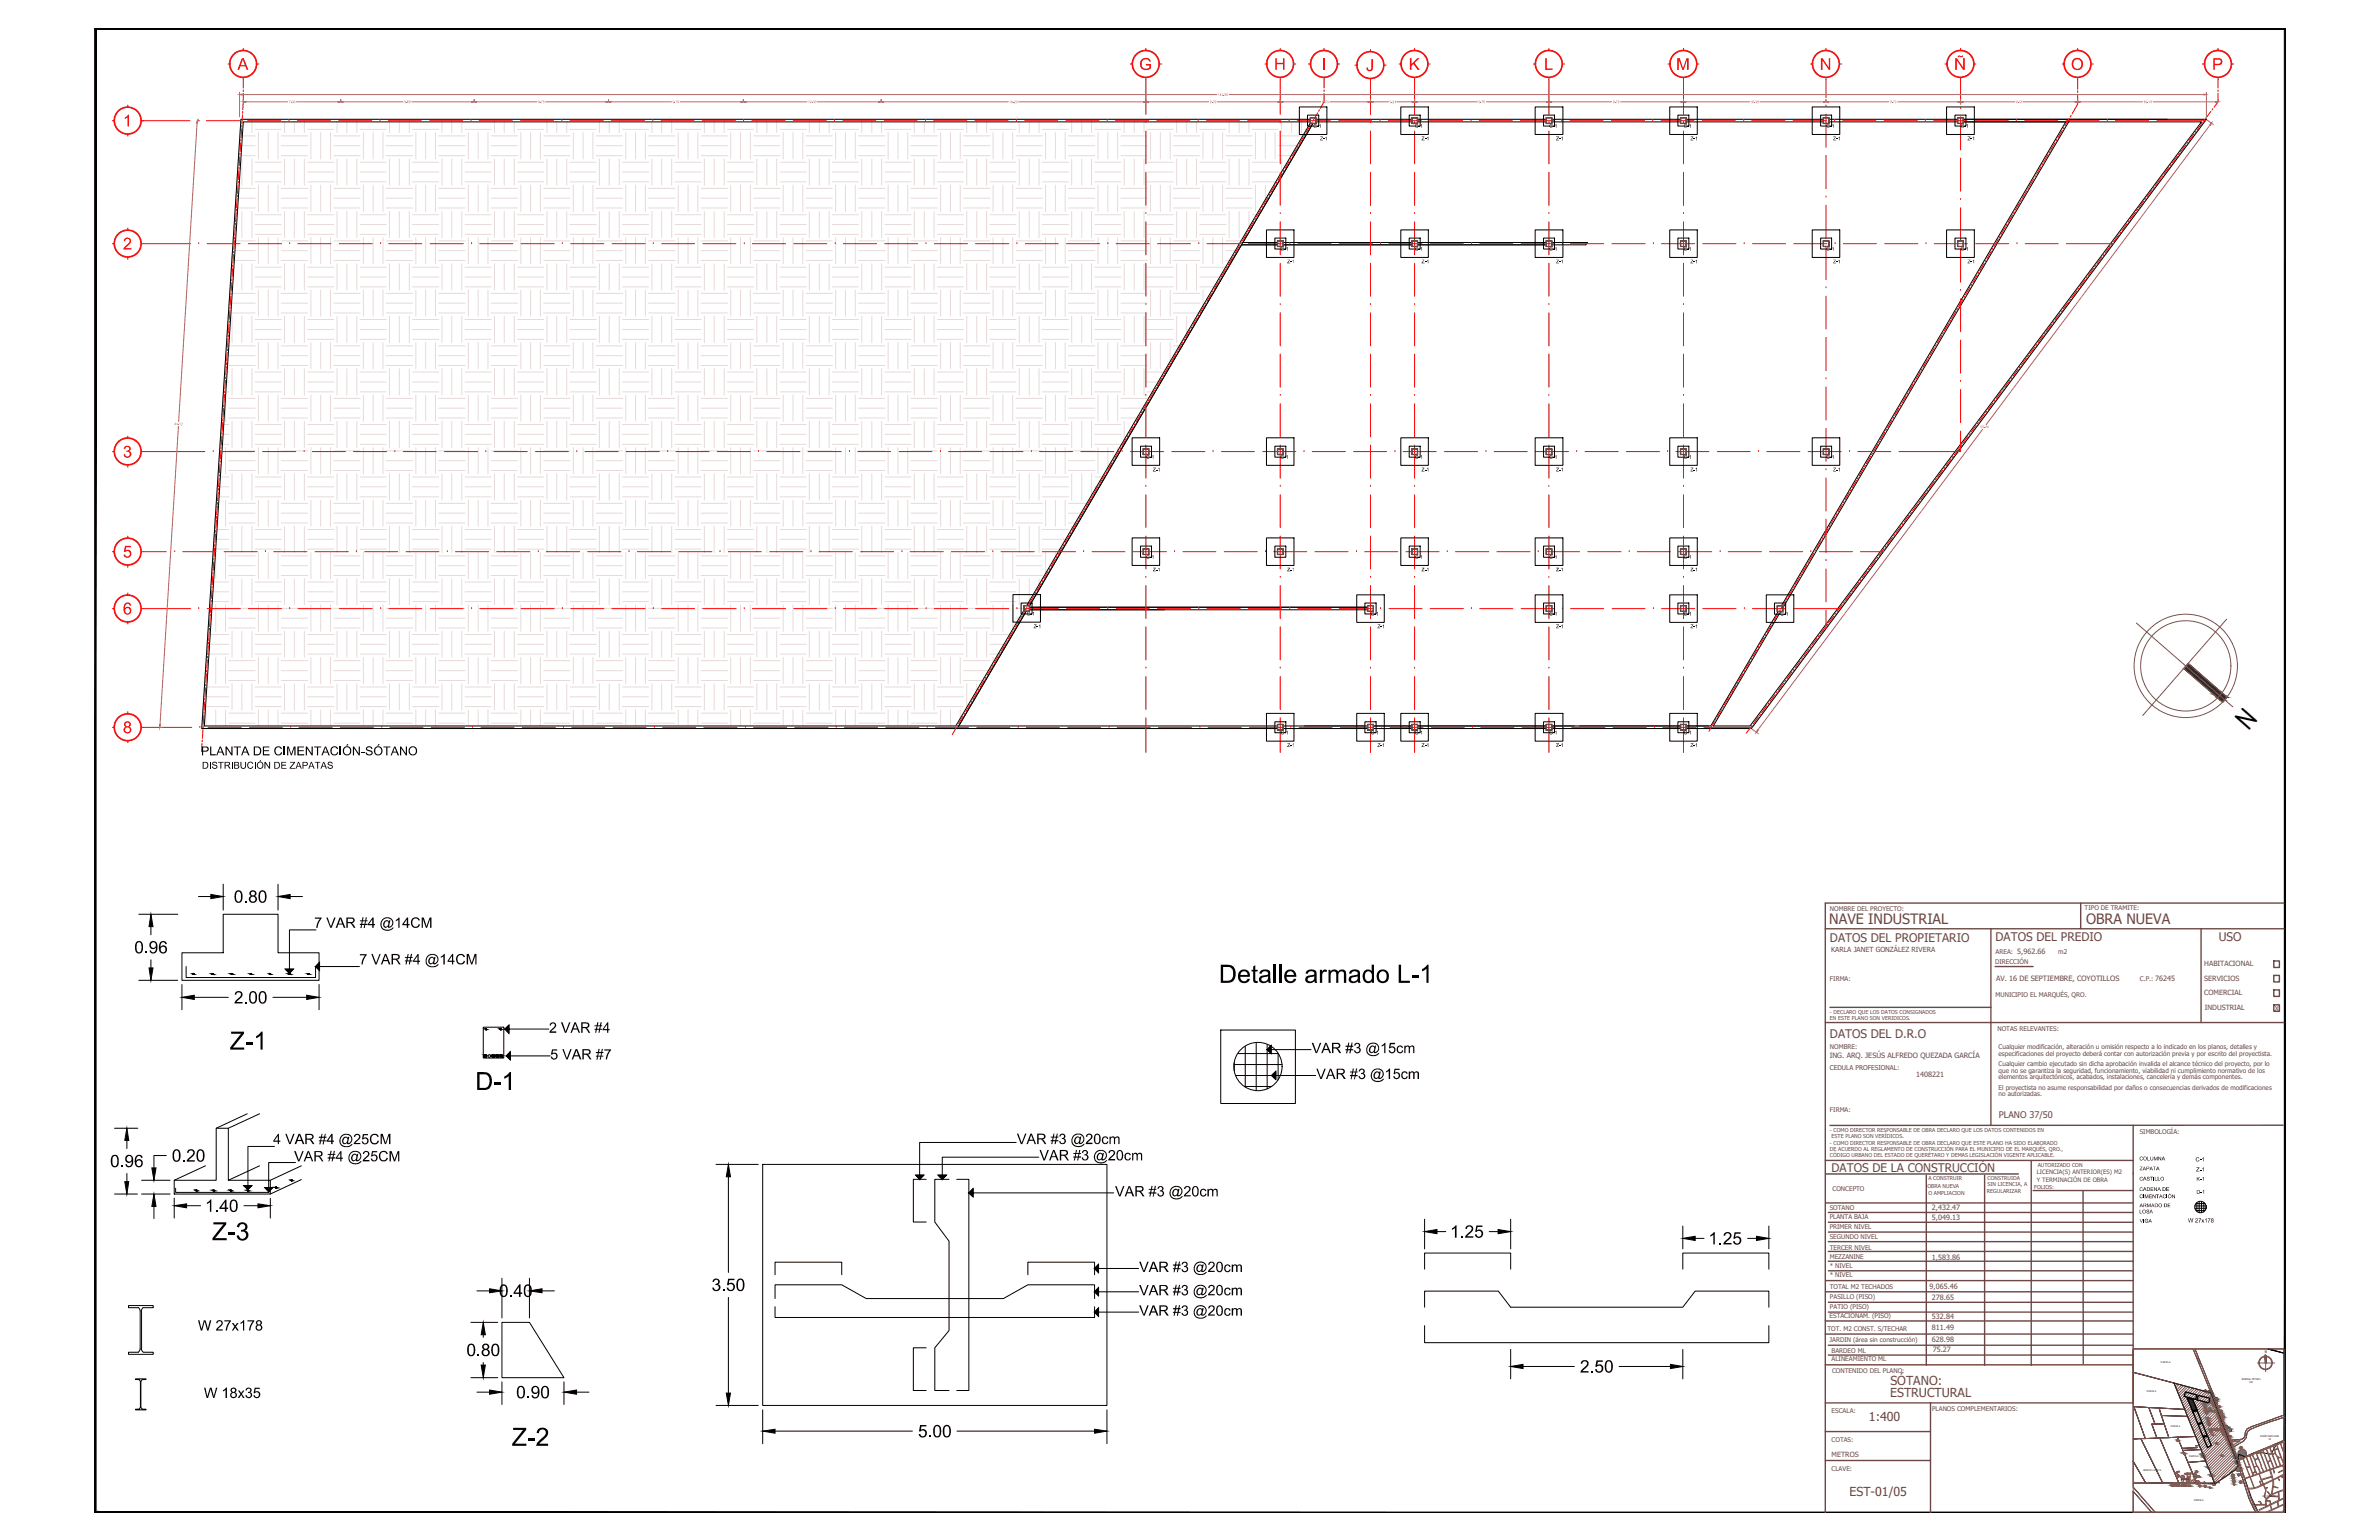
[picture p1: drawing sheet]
<svg xmlns="http://www.w3.org/2000/svg" width="432mm" height="279mm" viewBox="0 0 432 279" stroke-linecap="round" stroke-linejoin="round" font-family="sans-serif">
<defs><g id="words">
<g font-size="5.1">
<text x="407.3" y="128.1" transform="rotate(131 407.3 128.1)">N</text>
<text x="221.2" y="178.3">Detalle armado L-1</text>
<text x="41.7" y="190.4">Z-1</text>
<text x="86.2" y="197.8">D-1</text>
<text x="38.5" y="225">Z-3</text>
<text x="92.9" y="262.3">Z-2</text>
</g>
<g font-size="3.5">
<text x="42.4" y="163.8">0.80</text>
<text x="24.4" y="172.9">0.96</text>
<text x="42.5" y="182">2.00</text>
<text x="20" y="211.8">0.96</text>
<text x="31.2" y="210.7">0.20</text>
<text x="37.2" y="219.9">1.40</text>
<text x="263.2" y="224.6">1.25</text>
<text x="310" y="225.8">1.25</text>
<text x="90.6" y="235.3">0.40</text>
<text x="129.2" y="234.2">3.50</text>
<text x="84.7" y="246">0.80</text>
<text x="286.8" y="249">2.50</text>
<text x="93.7" y="253.7">0.90</text>
<text x="166.6" y="260.8">5.00</text>
</g>
<g font-size="3.4" fill="#f00">
<text x="43.1" y="12.7">A</text>
<text x="206.8" y="12.7">G</text>
<text x="231.2" y="12.7">H</text>
<text x="239.9" y="12.7">I</text>
<text x="247.9" y="12.9">J</text>
<text x="255.7" y="12.7">K</text>
<text x="280.2" y="12.7">L</text>
<text x="304.2" y="12.7">M</text>
<text x="330.3" y="12.7">N</text>
<text x="354.7" y="12.7">Ñ</text>
<text x="375.9" y="12.7">O</text>
<text x="401.5" y="12.7">P</text>
<text x="22.3" y="23">1</text>
<text x="22.3" y="45.3">2</text>
<text x="22.3" y="83">3</text>
<text x="22.3" y="101.1">5</text>
<text x="22.3" y="111.5">6</text>
<text x="22.3" y="133">8</text>
</g>
<g font-size="2.9">
<text x="57" y="168.3">7 VAR #4 @14CM</text>
<text x="65.2" y="175">7 VAR #4 @14CM</text>
<text x="99.7" y="187.4">2 VAR #4</text>
<text x="238.1" y="191.1">VAR #3 @15cm</text>
<text x="99.9" y="192.2">5 VAR #7</text>
<text x="238.9" y="195.8">VAR #3 @15cm</text>
<text x="49.6" y="207.6">4 VAR #4 @25CM</text>
<text x="184.6" y="207.6">VAR #3 @20cm</text>
<text x="53.4" y="210.7">VAR #4 @25CM</text>
<text x="188.7" y="210.5">VAR #3 @20cm</text>
<text x="202.4" y="217.1">VAR #3 @20cm</text>
<text x="206.8" y="230.8">VAR #3 @20cm</text>
<text x="206.8" y="235">VAR #3 @20cm</text>
<text x="206.8" y="238.7">VAR #3 @20cm</text>
<text x="35.9" y="241.4">W 27x178</text>
<text x="37" y="253.6">W 18x35</text>
</g>
<g font-size="2.6" fill="#6b4747">
<text x="332" y="167.7">NAVE INDUSTRIAL</text>
<text x="378.6" y="167.6">OBRA NUEVA</text>
</g>
<text font-size="2.5" x="36.5" y="137">PLANTA DE CIMENTACIÓN-SÓTANO</text>
<g font-size="2.3" fill="#6b4747">
<text x="343.1" y="251.3">SÓTANO:</text>
<text x="339.2" y="257.7">1:400</text>
<text x="343.1" y="253.5">ESTRUCTURAL</text>
<text x="335.7" y="271.4">EST-01/05</text>
</g>
<g font-size="2.2" fill="#6b4747">
<text x="332.1" y="170.8">DATOS DEL PROPIETARIO</text>
<text x="362.2" y="170.7">DATOS DEL PREDIO</text>
<text x="402.7" y="170.7">USO</text>
<text x="332.1" y="188.4">DATOS DEL D.R.O</text>
<text x="332.4" y="212.7">DATOS DE LA CONSTRUCCIÓN</text>
</g>
<text font-size="2" x="36.6" y="139.5">DISTRIBUCIÓN DE ZAPATAS</text>
<text font-size="1.7" fill="#6b4747" x="362.8" y="202.9">PLANO 37/50</text>
<g font-size="1.3" fill="#6b4747">
<text x="332.4" y="172.8">KARLA JANET GONZÁLEZ RIVERA</text>
<text x="362.3" y="178">AV. 16 DE SEPTIEMBRE, COYOTILLOS</text>
<text x="400.1" y="178">SERVICIOS</text>
<text x="400.1" y="175.2">HABITACIONAL</text>
<text x="400.1" y="180.6">COMERCIAL</text>
<text x="400.2" y="183.3">INDUSTRIAL</text>
<text x="412.9" y="183.4">X</text>
<text x="332.1" y="192">ING. ARQ. JESÚS ALFREDO QUEZADA GARCÍA</text>
<text x="347.8" y="195.5">1408221</text>
<text x="350.6" y="221.4">5,049.13</text>
<text x="350.6" y="219.6">2,432.47</text>
<text x="350.2" y="233.8">9,065.46</text>
<text x="350.6" y="228.5">1,583.86</text>
<text x="350.6" y="239.3">532.84</text>
<text x="350.6" y="235.9">278.65</text>
<text x="350.6" y="243.5">628.98</text>
<text x="350.6" y="241.3">811.49</text>
<text x="350.8" y="245.4">75.27</text>
<text x="332.4" y="264.3">METROS</text>
</g>
<g font-size="1.2" fill="#6b4747">
<text x="332.1" y="165.4">NOMBRE DEL PROYECTO:</text>
<text x="378.4" y="165.2">TIPO DE TRAMITE:</text>
<text x="362.2" y="173">AREA: 5,962.66</text>
<text x="373.6" y="173">m2</text>
<text x="332.1" y="178">FIRMA:</text>
<text x="362.1" y="174.9">DIRECCIÓN</text>
<text x="388.4" y="178">C.P.: 76245</text>
<text x="362.2" y="180.9">MUNICIPIO EL MARQUÉS, QRO.</text>
<text x="332.1" y="190.3">NOMBRE:</text>
<text x="362.5" y="187.1">NOTAS RELEVANTES:</text>
<text x="362.8" y="190.3">Cualquier modificación, alteración u omisión respecto a lo indicado en los planos, detalles y</text>
<text x="362.8" y="191.7">especificaciones del proyecto deberá contar con autorización previa y por escrito del proyectista.</text>
<text x="332.1" y="194.2">CEDULA PROFESIONAL:</text>
<text x="362.8" y="193.4">Cualquier cambio ejecutado sin dicha aprobación invalida el alcance técnico del proyecto, por lo</text>
<text x="362.8" y="194.6">que no se garantiza la seguridad, funcionamiento, viabilidad ni cumplimiento normativo de los</text>
<text x="362.8" y="195.8">elementos arquitectónicos, acabados, instalaciones, cancelería y demás componentes.</text>
<text x="362.8" y="197.7">El proyectista no asume responsabilidad por daños o consecuencias derivados de modificaciones</text>
<text x="332.1" y="201.8">FIRMA:</text>
<text x="362.8" y="198.9">no autorizadas.</text>
<text x="388.4" y="205.7">SIMBOLOGÍA:</text>
<text x="332.1" y="221.1">PLANTA BAJA</text>
<text x="332.1" y="219.5">SOTANO</text>
<text x="332.6" y="216.2">CONCEPTO</text>
<text x="332.1" y="226.7">TERCER NIVEL</text>
<text x="332.1" y="223">PRIMER NIVEL</text>
<text x="332.1" y="224.8">SEGUNDO NIVEL</text>
<text x="332.1" y="233.8">TOTAL M2 TECHADOS</text>
<text x="332.1" y="231.6">* NIVEL</text>
<text x="332.1" y="228.4">MEZZANINE</text>
<text x="332.1" y="230.1">* NIVEL</text>
<text x="332.1" y="239.1">ESTACIONAM. (PISO)</text>
<text x="332.1" y="237.5">PATIO (PISO)</text>
<text x="332.1" y="235.7">PASILLO (PISO)</text>
<text x="331.7" y="241.4">TOT. M2 CONST. S/TECHAR</text>
<text x="332.1" y="243.5">JARDIN (área sin construcción)</text>
<text x="332.4" y="245.5">BARDEO ML</text>
<text x="332.4" y="247">ALINEAMIENTO ML</text>
<text x="332.5" y="249.1">CONTENIDO DEL PLANO:</text>
<text x="332.4" y="256.3">ESCALA:</text>
<text x="350.7" y="256">PLANOS COMPLEMENTARIOS:</text>
<text x="332.4" y="261.6">COTAS:</text>
<text x="332.4" y="266.8">CLAVE:</text>
</g>
<g font-size="1.2">
<text x="398.5" y="210.7">C-1</text>
<text x="398.6" y="212.5">Z-1</text>
<text x="397.1" y="221.8">W 27x178</text>
</g>
<g font-size="1.1" fill="#6b4747">
<text x="369.7" y="213">LICENCIA(S) ANTERIOR(ES) M2</text>
<text x="369.7" y="214.5">Y TERMINACIÓN DE OBRA</text>
</g>
<g font-size="1.1">
<text x="398.7" y="214.2">K-1</text>
<text x="398.7" y="216.6">D-1</text>
</g>
<g font-size="1">
<text x="238.4" y="23.2">C-1</text>
<text x="256.8" y="23.2">C-1</text>
<text x="281.2" y="23.2">C-1</text>
<text x="305.6" y="23.2">C-1</text>
<text x="331.5" y="23.2">C-1</text>
<text x="355.9" y="23.2">C-1</text>
<text x="239.6" y="25.5">Z-1</text>
<text x="258" y="25.5">Z-1</text>
<text x="282.4" y="25.5">Z-1</text>
<text x="306.8" y="25.5">Z-1</text>
<text x="332.7" y="25.5">Z-1</text>
<text x="357.1" y="25.5">Z-1</text>
<text x="232.4" y="45.5">C-1</text>
<text x="233.6" y="47.8">Z-1</text>
<text x="256.8" y="45.5">C-1</text>
<text x="258" y="47.8">Z-1</text>
<text x="281.2" y="45.5">C-1</text>
<text x="282.4" y="47.8">Z-1</text>
<text x="305.6" y="45.5">C-1</text>
<text x="306.8" y="47.8">Z-1</text>
<text x="331.5" y="45.5">C-1</text>
<text x="332.7" y="47.8">Z-1</text>
<text x="355.9" y="45.5">C-1</text>
<text x="357.1" y="47.8">Z-1</text>
<text x="208" y="83.2">C-1</text>
<text x="232.4" y="83.2">C-1</text>
<text x="256.8" y="83.2">C-1</text>
<text x="281.2" y="83.2">C-1</text>
<text x="305.6" y="83.2">C-1</text>
<text x="331.5" y="83.2">C-1</text>
<text x="209.3" y="85.5">Z-1</text>
<text x="258" y="85.5">Z-1</text>
<text x="282.4" y="85.5">Z-1</text>
<text x="306.8" y="85.5">Z-1</text>
<text x="332.7" y="85.5">Z-1</text>
<text x="208" y="101.4">C-1</text>
<text x="256.8" y="101.4">C-1</text>
<text x="281.2" y="101.4">C-1</text>
<text x="305.6" y="101.4">C-1</text>
<text x="209.3" y="103.6">Z-1</text>
<text x="233.6" y="103.6">Z-1</text>
<text x="258" y="103.6">Z-1</text>
<text x="282.4" y="103.6">Z-1</text>
<text x="306.8" y="103.6">Z-1</text>
<text x="186.4" y="111.6">C-1</text>
<text x="187.6" y="114">Z-1</text>
<text x="248.8" y="111.7">C-1</text>
<text x="250" y="114">Z-1</text>
<text x="281.2" y="111.7">C-1</text>
<text x="282.4" y="114">Z-1</text>
<text x="305.6" y="111.7">C-1</text>
<text x="306.8" y="114">Z-1</text>
<text x="323.1" y="111.7">C-1</text>
<text x="232.4" y="133.2">C-1</text>
<text x="233.6" y="135.5">Z-1</text>
<text x="248.8" y="133.2">C-1</text>
<text x="250" y="135.5">Z-1</text>
<text x="256.8" y="133.2">C-1</text>
<text x="258" y="135.5">Z-1</text>
<text x="281.2" y="133.2">C-1</text>
<text x="282.4" y="135.5">Z-1</text>
<text x="305.6" y="133.2">C-1</text>
<text x="306.8" y="135.5">Z-1</text>
<text x="388.3" y="210.5">COLUMNA</text>
<text x="388.3" y="214.2">CASTILLO</text>
<text x="388.3" y="212.3">ZAPATA</text>
<text x="388.3" y="216.1">CADENA DE</text>
<text x="388.3" y="217.4">CIMENTACIÓN</text>
<text x="388.3" y="220.1">LOSA</text>
<text x="388.3" y="221.8">VIGA</text>
<text x="388.4" y="219">ARMADO DE</text>
</g>
<g font-size="1" fill="#6b4747">
<text x="332.1" y="183.9">- DECLARO QUE LOS DATOS CONSIGNADOS</text>
<text x="332.1" y="185.1">EN ESTE PLANO SON VERIDICOS.</text>
<text x="332.1" y="207.7">- COMO DIRECTOR RESPONSABLE DE OBRA DECLARO QUE ESTE PLANO HA SIDO ELABORADO</text>
<text x="332.1" y="208.8">DE ACUERDO AL REGLAMENTO DE CONSTRUCCIÓN PARA EL MUNICIPIO DE EL MARQUÉS, QRO.,</text>
<text x="332.1" y="205.5">- COMO DIRECTOR RESPONSABLE DE OBRA DECLARO QUE LOS DATOS CONTENIDOS EN</text>
<text x="332.1" y="210">CÓDIGO URBANO DEL ESTADO DE QUERÉTARO Y DEMAS LEGISLACIÓN VIGENTE APLICABLE.</text>
<text x="332.5" y="206.5">ESTE PLANO SON VERÍDICOS.</text>
<text x="349.8" y="215.6">OBRA NUEVA</text>
<text x="350" y="214.1">A CONSTRUIR</text>
<text x="360.8" y="215.2">SIN LICENCIA, A</text>
<text x="360.8" y="214.1">CONSTRUIDA</text>
<text x="369.2" y="215.7">FOLIOS:</text>
<text x="369.9" y="211.8">AUTORIZADO CON</text>
<text x="350" y="216.8">O AMPLIACION</text>
<text x="360.6" y="216.4">REGULARIZAR</text>
</g>
<g font-size=".7" fill="#af6060">
<text x="221" y="17.4">142.80</text>
<text x="52.4" y="18.7">7.06</text>
<text x="73.3" y="18.7">9.69</text>
<text x="97.6" y="18.7">9.75</text>
<text x="122.1" y="18.7">9.79</text>
<text x="146.6" y="18.7">10.00</text>
<text x="183.1" y="18.7">19.23</text>
<text x="219.6" y="18.7">9.75</text>
<text x="239.9" y="18.7">6.55</text>
<text x="252.2" y="18.7">3.21</text>
<text x="268.4" y="18.7">9.75</text>
<text x="292.7" y="18.7">9.75</text>
<text x="317.7" y="18.7">10.36</text>
<text x="343" y="18.7">9.75</text>
<text x="365.9" y="18.7">8.51</text>
<text x="389" y="18.7">10.18</text>
<text x="31.6" y="77.1">44.12</text>
<text x="359.4" y="77.7">55.20</text>
</g>
<text font-size=".7" x="411.1" y="245.5">N</text>
<g font-size=".5">
<text x="392.2" y="247.2">PARCELA</text>
<text x="406.9" y="250.3">GENERAL MOTORS</text>
<text x="408.2" y="250.8">VDC</text>
<text x="389.6" y="252.6">PARCELA</text>
<text x="394" y="259">PARCELA</text>
<text x="410.3" y="260.7">QUERETARO PARK</text>
<text x="411.7" y="261.3">VII</text>
<text x="389" y="267">RENCHO LA JOYA</text>
<text x="395.8" y="268.6">ALCEGA</text>
<text x="397.3" y="264.3">PARCELA</text>
<text x="398.2" y="272.3">PARCELA</text>
<text x="410.7" y="271.6">COYOTILLOS</text>
</g>
<g font-size=".2">
<text x="398.7" y="246.1" transform="rotate(68 398.7 246.1)">CARRETERA 500</text>
<text x="401.1" y="251.9" transform="rotate(68 401.1 251.9)">CARRETERA 500</text>
<text x="405.6" y="261.5" transform="rotate(-2 405.6 261.5)">COYOTILLOS</text>
<text x="399.7" y="269.2" transform="rotate(1 399.7 269.2)">AV. 16 DE SEPTIEMBRE</text>
<text x="403.5" y="268.3" transform="rotate(-36 403.5 268.3)">AV. 16 DE SEPTIEMBRE</text>
<text x="405.7" y="264.1" transform="rotate(70 405.7 264.1)">CARRETERA 500</text>
<text x="407" y="268.2" transform="rotate(70 407 268.2)">CARRETERA 500</text>
<text x="408.6" y="272.6" transform="rotate(68 408.6 272.6)">CARRETERA 500</text>
</g>
</g></defs>
<!-- layer: Lotes -->
<g fill="none" stroke="#c7c8ca" stroke-width=".18">
<path d="M237.8 21.6h-194.1l-7.1 110.6h195.3M238.8 21.6h17.4M257.3 21.6h23.4M281.6 21.6h23.5M306 21.6h25M331.9 21.6h23.4M356.3 21.6h44.2l-82.6 110.6h-6.7M232.9 132.2h2.9M236.8 132.2h11.4M249.3 132.2h6.9M257.3 132.2h23.3M281.6 132.2h23.5"/>
<path d="M306.1 132.2h4"/>
</g>
<!-- layer: 0 -->
<g fill="none" stroke="#000" stroke-width=".18">
<path d="M235.8 19.4h5v5h-5zM254.3 19.4h4.9v5h-4.9zM278.6 19.4h5.1v5h-5.1zM303.1 19.4h5v5h-5zM328.9 19.4h5v5h-5zM353.3 19.4h5.1v5h-5.1zM237.3 20.9h2.1v2h-2.1zM237.8 21.6h-194.1l-7.1 110.6h137.1l12.6-21.3-12.6 21.3h58.2M237.8 22.1h-193.6l-7.1 109.6h136.4l12.3-21M237.8 22.3l-51.4 87.6M238.3 22.4l-12.7 21.6M238.8 21.6h17.4"/>
<path d="M238.8 22.1h17.4M255.8 20.9h2v2h-2zM257.3 21.6h23.4M257.3 22.1h23.4M280.2 20.9h2v2h-2zM281.6 21.6h23.5M281.6 22.1h23.5M304.5 20.9h2v2h-2zM306 21.6h25M306 22.1h25M330.5 20.9h1.9v2h-1.9zM331.9 21.6h23.4"/>
<path d="M331.9 22.1h23.4M354.8 20.9h2v2h-2zM375.8 21.6l-52.2 88.7M393.4 21.6h-37.1h44.2l-82.6 110.6h-11.8M225.6 44l-38.7 65.9 38.4-65.5h6.6h-6.6M225.6 44h6.3M229.9 41.7h5v5h-5zM231.4 43.2h2v2h-2zM232.9 44h23.4M232.9 44.4h23.4M254.3 41.7h4.9v5h-4.9zM255.8 43.2h2v2h-2z"/>
<path d="M257.3 44h23.4M257.3 44.4h23.4M278.6 41.7h5.1v5h-5.1zM280.2 43.2h2v2h-2zM281.6 44h6.5l-.3 .4h-6.2M303.1 41.7h5v5h-5zM304.5 43.2h2v2h-2zM328.9 41.7h5v5h-5zM330.5 43.2h1.9v2h-1.9zM353.3 41.7h5.1v5h-5.1zM354.8 43.2h2v2h-2zM205.5 79.4h5v5h-5z"/>
<path d="M229.9 79.4h5v5h-5zM254.3 79.4h4.9v5h-4.9zM278.6 79.4h5.1v5h-5.1zM303.1 79.4h5v5h-5zM328.9 79.4h5v5h-5zM205.5 97.6h5v5h-5zM207 81h2v1.9h-2zM207 99.1h2v2h-2zM229.9 97.6h5v5h-5zM231.4 81h2v1.9h-2zM231.4 99.1h2v2h-2zM254.3 97.6h4.9v5h-4.9z"/>
<path d="M255.8 81h2v1.9h-2zM255.8 99.1h2v2h-2zM278.6 97.6h5.1v5h-5.1zM280.2 81h2v1.9h-2zM280.2 99.1h2v2h-2zM303.1 97.6h5v5h-5zM304.5 81h2v1.9h-2zM304.5 99.1h2v2h-2zM330.5 81h1.9v1.9h-1.9zM183.9 107.9h4.9v5h-4.9zM185.3 109.4h2v2h-2zM186.9 110.6h61.3"/>
<path d="M186.9 110.2h61.3M246.3 107.9h4.9v5h-4.9zM247.7 109.4h2.1v2h-2.1zM278.6 107.9h5.1v5h-5.1zM280.2 109.4h2v2h-2zM303.1 107.9h5v5h-5zM304.5 109.4h2v2h-2zM320.6 107.9h5v5h-5zM322.1 109.4h2v2h-2zM322.7 110.9l-12.2 20.8h-4.4h4M323.3 109.9l51.6-87.8h-18.6h43.3l-82 109.6h-6.6l12.2-20.8M174 131.7h57.9"/>
<path d="M229.9 129.4h5v5.1h-5zM231.4 131h2v1.9h-2zM232.9 132.2h15.3M232.9 131.7h14.8M236.8 131.7h11.4M246.3 129.4h4.9v5.1h-4.9zM247.7 131h2.1v1.9h-2.1zM249.3 132.2h6.9M249.3 131.7h6.9M254.3 129.4h4.9v5.1h-4.9zM255.8 131h2v1.9h-2zM257.3 132.2h23.3"/>
<path d="M257.3 131.7h23.3M278.6 129.4h5.1v5.1h-5.1zM280.2 131h2v1.9h-2zM281.6 132.2h23.5M285.8 131.7h-4.2h23.5h-18.4M303.1 129.4h5v5.1h-5zM304.5 131h2v1.9h-2zM25.2 177.9h7.1M25.2 165.9h7.1M27.4 168.1v1.5M27.4 174.1v1.5M33 172.9h7.5v-7h10v7h7.4v5h-24.9z"/>
<path d="M33 178.6v4.6M33.8 175.4v1.9h23.5v-1.9l.7 .7v-1.5l-.7 .8h7.9M36 162.7h2.3M40.5 160.4v4.7M50.5 160.4v4.7M51.8 175.8h1.5l-.8 .8zM52.7 162.7h2.2M57.4 168.7h-4.9v7.9M57.9 178.6v4.6M35.3 180.9h6.1M49.5 180.9h6.2M87.7 186.4h3.7v5.6h-3.7z"/>
<path d="M91.7 186.7l.7 .8v-1.5l-.7 .7h7.9M91.9 191.6l.7 .7v-1.5l-.7 .8h8M221.6 186.9h13.5v13.3h-13.5zM224 193.1h8.7M224 192.8v1.5M224.3 195.1h8.1M224.7 191.1h7.3M225.8 197.1h5M226 189.8v7.4M228 189.2v8.7M230 190.4l.7 .7v-1.4l-.7 .7h8M230 189.5v8.1"/>
<path d="M230.8 195.1l.8 .7v-1.4l-.8 .7h8M232 191.1v4.8M20.8 216.6h4.1M20.8 204.7h4.2M23 206.9v1.5M23 212.9v1.5M25.7 216.6h5.2M25.7 214.1h5.2M27.9 218.9v2.2M30.2 209.6h-2.3v2.3M31.6 217.4v3.6M31.9 215.6v.7h16.9v-.7"/>
<path d="M33.9 218.8h2.5M37.3 211.5l-5.7 2.6M39.2 204.7h2.2v9.4h7.7v2.5h-17.5v-2.5h7.6zM44.2 215.1h1.5l-.7 .7zM44.3 218.8h2.5M44.9 202.1l-5.7 2.6M47.1 202.1l-5.7 2.6M47.1 211.5l-5.7 2.6M48 215.4h1.5l-.7 .8zM49.1 217.4v3.6M49.8 208h-4.8v7.8M53.6 210.9h-4.8v5.3"/>
<path d="M54.7 211.5l-5.6 2.6M54.7 214l-5.6 2.6M130 211.3h7.6M132.2 213.5v17.4M138.4 211.3h62.5v43.7h-62.5zM166.2 213.2h1.5l-.8 .8zM168.1 214h-2.3v7.7h2.3M170.3 213.2h1.5l-.8 .8zM172.3 214h-2.6v7.7l2.6 3.5v16.2l-2.6 3.1v7.8h2.6M173.7 214h2.2v38.3h-2.2M175.9 216.4l.7 .7v-1.4l-.7 .7h26.2M184.4 207.3h-17.5v5.9"/>
<path d="M188.6 209.9h-17.6v3.3M398.4 219.2h2M398.4 218.8h2M398.6 219.6h1.7M398.6 218.4h1.6M398.7 218.2v1.6M399.2 218v2M399.6 218v2M400 218.2v1.7M400.4 218.7v.6M25.1 237.2l.3 .6M25.1 237.3h-1.8v-.4h4.5v.4h-1.8"/>
<path d="M25.4 237.8v6.9M25.7 237.8v6.9M26 237.2l-.3 .6M85.5 239.9h4.8M86.6 234.2h2.3M91.1 239.9h5l6.3 10.1h-11.3zM91.1 231.9v7.2M96.1 231.9v7.2M98.4 234.2h2.2M132.2 235.4v17.3M140.7 235.6v-2.5h12.1l4.4 2.5h24.9l4.5-2.5h12.1v2.5M140.7 231.3v-2.3h12.1v2.3"/>
<path d="M140.7 237.1v1.9h58v-1.9M186.6 231.3v-2.3h12.1v2.3M198.7 230.1l.7 .8v-1.5l-.7 .7h8M198.7 234.4l.7 .7v-1.5l-.7 .8h8M198.7 238.1l.7 .7v-1.5l-.7 .8h8M258.6 230.3v-3h15.6v3M258.6 237.2v-3h13.3l2.3 3h31.2l2.3-3h13.4v3M258.6 221.2v5.4M260.8 223.4h1.6M270.3 223.4h1.6M274.2 221.2v5.4M305.4 230.3v-3h15.7v3"/>
<path d="M305.4 222.4v4.2M307.7 224.7h1.6M317.2 224.7h1.6M321.1 222.4v4.2M25.2 250.3l.3 .4M25.3 250.3h-.7v-.1h1.9v.1h-.7l-.2 .4M25.4 244.7l-.3 .6h-1.8v.4h4.5v-.4h-1.8M25.5 255.3l-.3 .3M25.5 250.7v4.6M25.6 250.7v4.6M25.6 255.3l.2 .3 .7 .1v.1h-1.9v-.1h.7M25.7 244.7l.3 .6"/>
<path d="M85.5 250h4.8M86.6 252.6h2.3M87.7 242.2v.4M87.7 247.2v.5M91.1 250.7v4.1M102.4 250.7v4.1M104.6 252.6h2.3M130 255h7.6M138.4 255.8v6.1M140.7 259.6h24.9M168.1 244.5h-2.3v7.8h2.3M173.7 259.6h25"/>
<path d="M200.9 255.8v6.1M258.6 240.5v3.1h62.5v-3.1M274.2 244.8v5.4M276.4 247.9h9.4M293.9 247.9h9.3M305.4 244.8v5.4"/>
<circle cx="35.1" cy="176.7" r=".06"/>
<circle cx="38.6" cy="176.7" r=".06"/>
<circle cx="42.1" cy="176.7" r=".06"/>
<circle cx="45.5" cy="176.7" r=".06"/>
<circle cx="49" cy="176.7" r=".06"/>
<circle cx="52.5" cy="176.7" r=".06"/>
<circle cx="56" cy="176.7" r=".06"/>
<circle cx="88.1" cy="191.6" r=".23"/>
<circle cx="88.2" cy="186.7" r=".06"/>
<circle cx="88.8" cy="191.6" r=".23"/>
<circle cx="89.5" cy="191.6" r=".23"/>
<circle cx="90.2" cy="191.6" r=".23"/>
<circle cx="90.9" cy="186.7" r=".06"/>
<circle cx="91" cy="191.6" r=".23"/>
<circle cx="228.3" cy="193.5" r="4.4"/>
<circle cx="35.6" cy="216" r=".06"/>
<circle cx="38.8" cy="216" r=".06"/>
<circle cx="41.8" cy="216" r=".06"/>
<circle cx="45" cy="216" r=".06"/>
<circle cx="50.1" cy="215.4" r=".06"/>
<circle cx="52.9" cy="214.2" r=".06"/>
<circle cx="399.4" cy="219" r="1.04"/>
</g>
<!-- layer: piso -->
<g fill="none" stroke="#e7dada" stroke-width=".18">
<path d="M43.1 37.7h3.2M43.3 36h3M43.4 34.2h2.9M43.8 28.3h2.5M43.9 26.4h2.4M43.9 28.8v4.8M43.9 38.4v4.7M44 24.7h2.3M45.7 22.1v2M45.7 28.8v4.8M45.7 38.4v4.7M46.3 23.5h4.8"/>
<path d="M46.3 33h4.8M46.3 31.2h4.8M46.3 29.4h4.8M46.3 39h4.8M46.9 24.1v4.7M46.9 33.6v4.8M48.7 24.1v4.7M48.7 33.6v4.8M50.5 24.1v4.7M50.5 33.6v4.8M51.1 28.3h4.7M51.1 37.7h4.7"/>
<path d="M51.1 26.4h4.7M51.1 36h4.7M51.1 24.7h4.7M51.1 34.2h4.7M51.6 22.1v2M51.6 28.8v4.8M51.6 38.4v4.7M53.4 22.1v2M53.4 28.8v4.8M53.4 38.4v4.7M55.2 22.1v2M55.2 28.8v4.8"/>
<path d="M55.2 38.4v4.7M55.8 23.5h4.8M55.8 33h4.8M55.8 31.2h4.8M55.8 29.4h4.8M55.8 39h4.8M56.4 24.1v4.7M56.4 33.6v4.8M58.2 24.1v4.7M58.2 33.6v4.8M60 24.1v4.7M60 33.6v4.8"/>
<path d="M60.6 28.3h4.8M60.6 37.7h4.8M60.6 26.4h4.8M60.6 36h4.8M60.6 24.7h4.8M60.6 34.2h4.8M61.2 22.1v2M61.2 28.8v4.8M61.2 38.4v4.7M62.9 22.1v2M62.9 28.8v4.8M62.9 38.4v4.7"/>
<path d="M64.8 22.1v2M64.8 28.8v4.8M64.8 38.4v4.7M65.4 23.5h4.7M65.4 33h4.7M65.4 31.2h4.7M65.4 29.4h4.7M65.4 39h4.7M66 24.1v4.7M66 33.6v4.8M67.7 24.1v4.7M67.7 33.6v4.8"/>
<path d="M69.5 24.1v4.7M69.5 33.6v4.8M70.1 28.3h4.8M70.1 37.7h4.8M70.1 26.4h4.8M70.1 36h4.8M70.1 24.7h4.8M70.1 34.2h4.8M70.7 22.1v2M70.7 28.8v4.8M70.7 38.4v4.7M72.5 22.1v2"/>
<path d="M72.5 28.8v4.8M72.5 38.4v4.7M74.3 22.1v2M74.3 28.8v4.8M74.3 38.4v4.7M74.9 23.5h4.7M74.9 33h4.7M74.9 31.2h4.7M74.9 29.4h4.7M74.9 39h4.7M75.5 24.1v4.7M75.5 33.6v4.8"/>
<path d="M77.3 24.1v4.7M77.3 33.6v4.8M79 24.1v4.7M79 33.6v4.8M79.6 28.3h4.8M79.6 37.7h4.8M79.6 26.4h4.8M79.6 36h4.8M79.6 24.7h4.8M79.6 34.2h4.8M80.2 22.1v2M80.2 28.8v4.8"/>
<path d="M80.2 38.4v4.7M82 22.1v2M82 28.8v4.8M82 38.4v4.7M83.8 22.1v2M83.8 28.8v4.8M83.8 38.4v4.7M84.4 23.5h4.8M84.4 33h4.8M84.4 31.2h4.8M84.4 29.4h4.8M84.4 39h4.8"/>
<path d="M85 24.1v4.7M85 33.6v4.8M86.8 24.1v4.7M86.8 33.6v4.8M88.6 24.1v4.7M88.6 33.6v4.8M89.2 28.3h4.7M89.2 37.7h4.7M89.2 26.4h4.7M89.2 36h4.7M89.2 24.7h4.7M89.2 34.2h4.7"/>
<path d="M89.7 22.1v2M89.7 28.8v4.8M89.7 38.4v4.7M91.5 22.1v2M91.5 28.8v4.8M91.5 38.4v4.7M93.3 22.1v2M93.3 28.8v4.8M93.3 38.4v4.7M93.9 23.5h4.8M93.9 33h4.8M93.9 31.2h4.8"/>
<path d="M93.9 29.4h4.8M93.9 39h4.8M94.5 24.1v4.7M94.5 33.6v4.8M96.3 24.1v4.7M96.3 33.6v4.8M98.1 24.1v4.7M98.1 33.6v4.8M98.7 28.3h4.8M98.7 37.7h4.8M98.7 26.4h4.8M98.7 36h4.8"/>
<path d="M98.7 24.7h4.8M98.7 34.2h4.8M99.3 22.1v2M99.3 28.8v4.8M99.3 38.4v4.7M101 22.1v2M101 28.8v4.8M101 38.4v4.7M102.9 22.1v2M102.9 28.8v4.8M102.9 38.4v4.7M103.5 23.5h4.7"/>
<path d="M103.5 33h4.7M103.5 31.2h4.7M103.5 29.4h4.7M103.5 39h4.7M104.1 24.1v4.7M104.1 33.6v4.8M105.8 24.1v4.7M105.8 33.6v4.8M107.6 24.1v4.7M107.6 33.6v4.8M108.2 28.3h4.8M108.2 37.7h4.8"/>
<path d="M108.2 26.4h4.8M108.2 36h4.8M108.2 24.7h4.8M108.2 34.2h4.8M108.8 22.1v2M108.8 28.8v4.8M108.8 38.4v4.7M110.6 22.1v2M110.6 28.8v4.8M110.6 38.4v4.7M112.4 22.1v2M112.4 28.8v4.8"/>
<path d="M112.4 38.4v4.7M113 23.5h4.7M113 33h4.7M113 31.2h4.7M113 29.4h4.7M113 39h4.7M113.6 24.1v4.7M113.6 33.6v4.8M115.4 24.1v4.7M115.4 33.6v4.8M117.1 24.1v4.7M117.1 33.6v4.8"/>
<path d="M117.7 28.3h4.8M117.7 37.7h4.8M117.7 26.4h4.8M117.7 36h4.8M117.7 24.7h4.8M117.7 34.2h4.8M118.3 22.1v2M118.3 28.8v4.8M118.3 38.4v4.7M120.1 22.1v2M120.1 28.8v4.8M120.1 38.4v4.7"/>
<path d="M121.9 22.1v2M121.9 28.8v4.8M121.9 38.4v4.7M122.5 23.5h4.8M122.5 33h4.8M122.5 31.2h4.8M122.5 29.4h4.8M122.5 39h4.8M123.1 24.1v4.7M123.1 33.6v4.8M124.9 24.1v4.7M124.9 33.6v4.8"/>
<path d="M126.7 24.1v4.7M126.7 33.6v4.8M127.3 28.3h4.7M127.3 37.7h4.7M127.3 26.4h4.7M127.3 36h4.7M127.3 24.7h4.7M127.3 34.2h4.7M127.8 22.1v2M127.8 28.8v4.8M127.8 38.4v4.7M129.6 22.1v2"/>
<path d="M129.6 28.8v4.8M129.6 38.4v4.7M131.4 22.1v2M131.4 28.8v4.8M131.4 38.4v4.7M132 23.5h4.8M132 33h4.8M132 31.2h4.8M132 29.4h4.8M132 39h4.8M132.6 24.1v4.7M132.6 33.6v4.8"/>
<path d="M134.4 24.1v4.7M134.4 33.6v4.8M136.2 24.1v4.7M136.2 33.6v4.8M136.8 28.3h4.8M136.8 37.7h4.8M136.8 26.4h4.8M136.8 36h4.8M136.8 24.7h4.8M136.8 34.2h4.8M137.4 22.1v2M137.4 28.8v4.8"/>
<path d="M137.4 38.4v4.7M139.2 22.1v2M139.2 28.8v4.8M139.2 38.4v4.7M141 22.1v2M141 28.8v4.8M141 38.4v4.7M141.6 23.5h4.7M141.6 33h4.7M141.6 31.2h4.7M141.6 29.4h4.7M141.6 39h4.7"/>
<path d="M142.2 24.1v4.7M142.2 33.6v4.8M143.9 24.1v4.7M143.9 33.6v4.8M145.7 24.1v4.7M145.7 33.6v4.8M146.3 28.3h4.8M146.3 37.7h4.8M146.3 26.4h4.8M146.3 36h4.8M146.3 24.7h4.8M146.3 34.2h4.8"/>
<path d="M146.9 22.1v2M146.9 28.8v4.8M146.9 38.4v4.7M148.7 22.1v2M148.7 28.8v4.8M148.7 38.4v4.7M150.5 22.1v2M150.5 28.8v4.8M150.5 38.4v4.7M151.1 23.5h4.7M151.1 33h4.7M151.1 31.2h4.7"/>
<path d="M151.1 29.4h4.7M151.1 39h4.7M151.7 24.1v4.7M151.7 33.6v4.8M153.5 24.1v4.7M153.5 33.6v4.8M155.2 24.1v4.7M155.2 33.6v4.8M155.8 28.3h4.8M155.8 37.7h4.8M155.8 26.4h4.8M155.8 36h4.8"/>
<path d="M155.8 24.7h4.8M155.8 34.2h4.8M156.4 22.1v2M156.4 28.8v4.8M156.4 38.4v4.7M158.2 22.1v2M158.2 28.8v4.8M158.2 38.4v4.7M160 22.1v2M160 28.8v4.8M160 38.4v4.7M160.6 23.5h4.8"/>
<path d="M160.6 33h4.8M160.6 31.2h4.8M160.6 29.4h4.8M160.6 39h4.8M161.2 24.1v4.7M161.2 33.6v4.8M163 24.1v4.7M163 33.6v4.8M164.8 24.1v4.7M164.8 33.6v4.8M165.4 28.3h4.7M165.4 37.7h4.7"/>
<path d="M165.4 26.4h4.7M165.4 36h4.7M165.4 24.7h4.7M165.4 34.2h4.7M165.9 22.1v2M165.9 28.8v4.8M165.9 38.4v4.7M167.8 22.1v2M167.8 28.8v4.8M167.8 38.4v4.7M169.5 22.1v2M169.5 28.8v4.8"/>
<path d="M169.5 38.4v4.7M170.1 23.5h4.8M170.1 33h4.8M170.1 31.2h4.8M170.1 29.4h4.8M170.1 39h4.8M170.7 24.1v4.7M170.7 33.6v4.8M172.5 24.1v4.7M172.5 33.6v4.8M174.3 24.1v4.7M174.3 33.6v4.8"/>
<path d="M174.9 28.3h4.8M174.9 37.7h4.8M174.9 26.4h4.8M174.9 36h4.8M174.9 24.7h4.8M174.9 34.2h4.8M175.5 22.1v2M175.5 28.8v4.8M175.5 38.4v4.7M177.3 22.1v2M177.3 28.8v4.8M177.3 38.4v4.7"/>
<path d="M179.1 22.1v2M179.1 28.8v4.8M179.1 38.4v4.7M179.7 23.5h4.7M179.7 33h4.7M179.7 31.2h4.7M179.7 29.4h4.7M179.7 39h4.7M180.3 24.1v4.7M180.3 33.6v4.8M182 24.1v4.7M182 33.6v4.8"/>
<path d="M183.8 24.1v4.7M183.8 33.6v4.8M184.4 28.3h4.8M184.4 37.7h4.8M184.4 26.4h4.8M184.4 36h4.8M184.4 24.7h4.8M184.4 34.2h4.8M185 22.1v2M185 28.8v4.8M185 38.4v4.7M186.8 22.1v2"/>
<path d="M186.8 28.8v4.8M186.8 38.4v4.7M188.6 22.1v2M188.6 28.8v4.8M188.6 38.4v4.7M189.2 23.5h4.7M189.2 33h4.7M189.2 31.2h4.7M189.2 29.4h4.7M189.2 39h4.7M189.8 24.1v4.7M189.8 33.6v4.8"/>
<path d="M191.6 24.1v4.7M191.6 33.6v4.8M193.3 24.1v4.7M193.3 33.6v4.8M193.9 28.3h4.8M193.9 37.7h4.8M193.9 26.4h4.8M193.9 36h4.8M193.9 24.7h4.8M193.9 34.2h4.8M194.5 22.1v2M194.5 28.8v4.8"/>
<path d="M194.5 38.4v4.7M196.3 22.1v2M196.3 28.8v4.8M196.3 38.4v4.7M198.1 22.1v2M198.1 28.8v4.8M198.1 38.4v4.7M198.7 23.5h4.8M198.7 33h4.8M198.7 31.2h4.8M198.7 29.4h4.8M198.7 39h4.8"/>
<path d="M199.3 24.1v4.7M199.3 33.6v4.8M201.1 24.1v4.7M201.1 33.6v4.8M202.9 24.1v4.7M202.9 33.6v4.8M203.5 28.3h4.7M203.5 37.7h4.7M203.5 26.4h4.7M203.5 36h4.7M203.5 24.7h4.7M203.5 34.2h4.7"/>
<path d="M204 22.1v2M204 28.8v4.8M204 38.4v4.7M205.9 22.1v2M205.9 28.8v4.8M205.9 38.4v4.7M207.6 22.1v2M207.6 28.8v4.8M207.6 38.4v4.7M208.2 23.5h4.8M208.2 33h4.8M208.2 31.2h4.8"/>
<path d="M208.2 29.4h4.8M208.2 39h4.8M208.8 24.1v4.7M208.8 33.6v4.8M210.6 24.1v4.7M210.6 33.6v4.8M212.4 24.1v4.7M212.4 33.6v4.8M213 28.3h4.8M213 37.7h4.8M213 26.4h4.8M213 36h4.8"/>
<path d="M213 24.7h4.8M213 34.2h4.8M213.6 22.1v2M213.6 28.8v4.8M213.6 38.4v4.7M215.4 22.1v2M215.4 28.8v4.8M215.4 38.4v4.7M217.2 22.1v2M217.2 28.8v4.8M217.2 38.4v4.7M217.8 23.5h4.7"/>
<path d="M217.8 33h4.7M217.8 31.2h4.7M217.8 29.4h4.7M217.8 39h4.7M218.4 24.1v4.7M218.4 33.6v4.8M220.1 24.1v4.7M220.1 33.6v4.8M221.9 24.1v4.7M221.9 33.6v4.8M222.5 28.3h4.8M222.5 37.7h4.8"/>
<path d="M222.5 26.4h4.8M222.5 36h4.8M222.5 24.7h4.8M222.5 34.2h4.8M223.1 22.1v2M223.1 28.8v4.8M223.1 38.4v4.7M224.9 22.1v2M224.9 28.8v4.8M224.9 38.4v4.7M226.7 22.1v2M226.7 28.8v4.8"/>
<path d="M226.7 38.4v2.8M227.3 23.5h4.7M227.3 33h4.3M227.3 31.2h4.7M227.3 29.4h4.7M227.3 39h.7M227.9 24.1v4.7M227.9 33.6v4.8M229.7 24.1v4.7M229.7 33.6v2.6M231.4 24.1v4.7M232 28.3h2.4"/>
<path d="M232 26.4h3.4M232 24.7h4.4M232.6 22.1v2M232.6 28.8v2.3M234.4 22.1v2M236.2 22.1v2M236.8 23.5h.4M41.9 56.8h4.4M42 55h4.3M42.1 57.4v4.8M42.2 53.2h4.1M42.5 47.3h3.8"/>
<path d="M42.7 45.5h3.6M42.8 43.7h3.5M43.9 47.9v4.7M43.9 57.4v4.8M45.7 47.9v4.7M45.7 57.4v4.8M46.3 42.5h4.8M46.3 52h4.8M46.3 40.7h4.8M46.3 50.3h4.8M46.3 59.8h4.8M46.3 48.5h4.8"/>
<path d="M46.3 58h4.8M46.9 43.1v4.8M46.9 52.6v4.8M48.7 43.1v4.8M48.7 52.6v4.8M50.5 43.1v4.8M50.5 52.6v4.8M51.1 47.3h4.7M51.1 56.8h4.7M51.1 45.5h4.7M51.1 55h4.7M51.1 43.7h4.7"/>
<path d="M51.1 53.2h4.7M51.6 47.9v4.7M51.6 57.4v4.8M53.4 47.9v4.7M53.4 57.4v4.8M55.2 47.9v4.7M55.2 57.4v4.8M55.8 42.5h4.8M55.8 52h4.8M55.8 40.7h4.8M55.8 50.3h4.8M55.8 59.8h4.8"/>
<path d="M55.8 48.5h4.8M55.8 58h4.8M56.4 43.1v4.8M56.4 52.6v4.8M58.2 43.1v4.8M58.2 52.6v4.8M60 43.1v4.8M60 52.6v4.8M60.6 47.3h4.8M60.6 56.8h4.8M60.6 45.5h4.8M60.6 55h4.8"/>
<path d="M60.6 43.7h4.8M60.6 53.2h4.8M61.2 47.9v4.7M61.2 57.4v4.8M62.9 47.9v4.7M62.9 57.4v4.8M64.8 47.9v4.7M64.8 57.4v4.8M65.4 42.5h4.7M65.4 52h4.7M65.4 40.7h4.7M65.4 50.3h4.7"/>
<path d="M65.4 59.8h4.7M65.4 48.5h4.7M65.4 58h4.7M66 43.1v4.8M66 52.6v4.8M67.7 43.1v4.8M67.7 52.6v4.8M69.5 43.1v4.8M69.5 52.6v4.8M70.1 47.3h4.8M70.1 56.8h4.8M70.1 45.5h4.8"/>
<path d="M70.1 55h4.8M70.1 43.7h4.8M70.1 53.2h4.8M70.7 47.9v4.7M70.7 57.4v4.8M72.5 47.9v4.7M72.5 57.4v4.8M74.3 47.9v4.7M74.3 57.4v4.8M74.9 42.5h4.7M74.9 52h4.7M74.9 40.7h4.7"/>
<path d="M74.9 50.3h4.7M74.9 59.8h4.7M74.9 48.5h4.7M74.9 58h4.7M75.5 43.1v4.8M75.5 52.6v4.8M77.3 43.1v4.8M77.3 52.6v4.8M79 43.1v4.8M79 52.6v4.8M79.6 47.3h4.8M79.6 56.8h4.8"/>
<path d="M79.6 45.5h4.8M79.6 55h4.8M79.6 43.7h4.8M79.6 53.2h4.8M80.2 47.9v4.7M80.2 57.4v4.8M82 47.9v4.7M82 57.4v4.8M83.8 47.9v4.7M83.8 57.4v4.8M84.4 42.5h4.8M84.4 52h4.8"/>
<path d="M84.4 40.7h4.8M84.4 50.3h4.8M84.4 59.8h4.8M84.4 48.5h4.8M84.4 58h4.8M85 43.1v4.8M85 52.6v4.8M86.8 43.1v4.8M86.8 52.6v4.8M88.6 43.1v4.8M88.6 52.6v4.8M89.2 47.3h4.7"/>
<path d="M89.2 56.8h4.7M89.2 45.5h4.7M89.2 55h4.7M89.2 43.7h4.7M89.2 53.2h4.7M89.7 47.9v4.7M89.7 57.4v4.8M91.5 47.9v4.7M91.5 57.4v4.8M93.3 47.9v4.7M93.3 57.4v4.8M93.9 42.5h4.8"/>
<path d="M93.9 52h4.8M93.9 40.7h4.8M93.9 50.3h4.8M93.9 59.8h4.8M93.9 48.5h4.8M93.9 58h4.8M94.5 43.1v4.8M94.5 52.6v4.8M96.3 43.1v4.8M96.3 52.6v4.8M98.1 43.1v4.8M98.1 52.6v4.8"/>
<path d="M98.7 47.3h4.8M98.7 56.8h4.8M98.7 45.5h4.8M98.7 55h4.8M98.7 43.7h4.8M98.7 53.2h4.8M99.3 47.9v4.7M99.3 57.4v4.8M101 47.9v4.7M101 57.4v4.8M102.9 47.9v4.7M102.9 57.4v4.8"/>
<path d="M103.5 42.5h4.7M103.5 52h4.7M103.5 40.7h4.7M103.5 50.3h4.7M103.5 59.8h4.7M103.5 48.5h4.7M103.5 58h4.7M104.1 43.1v4.8M104.1 52.6v4.8M105.8 43.1v4.8M105.8 52.6v4.8M107.6 43.1v4.8"/>
<path d="M107.6 52.6v4.8M108.2 47.3h4.8M108.2 56.8h4.8M108.2 45.5h4.8M108.2 55h4.8M108.2 43.7h4.8M108.2 53.2h4.8M108.8 47.9v4.7M108.8 57.4v4.8M110.6 47.9v4.7M110.6 57.4v4.8M112.4 47.9v4.7"/>
<path d="M112.4 57.4v4.8M113 42.5h4.7M113 52h4.7M113 40.7h4.7M113 50.3h4.7M113 59.8h4.7M113 48.5h4.7M113 58h4.7M113.6 43.1v4.8M113.6 52.6v4.8M115.4 43.1v4.8M115.4 52.6v4.8"/>
<path d="M117.1 43.1v4.8M117.1 52.6v4.8M117.7 47.3h4.8M117.7 56.8h4.8M117.7 45.5h4.8M117.7 55h4.8M117.7 43.7h4.8M117.7 53.2h4.8M118.3 47.9v4.7M118.3 57.4v4.8M120.1 47.9v4.7M120.1 57.4v4.8"/>
<path d="M121.9 47.9v4.7M121.9 57.4v4.8M122.5 42.5h4.8M122.5 52h4.8M122.5 40.7h4.8M122.5 50.3h4.8M122.5 59.8h4.8M122.5 48.5h4.8M122.5 58h4.8M123.1 43.1v4.8M123.1 52.6v4.8M124.9 43.1v4.8"/>
<path d="M124.9 52.6v4.8M126.7 43.1v4.8M126.7 52.6v4.8M127.3 47.3h4.7M127.3 56.8h4.7M127.3 45.5h4.7M127.3 55h4.7M127.3 43.7h4.7M127.3 53.2h4.7M127.8 47.9v4.7M127.8 57.4v4.8M129.6 47.9v4.7"/>
<path d="M129.6 57.4v4.8M131.4 47.9v4.7M131.4 57.4v4.8M132 42.5h4.8M132 52h4.8M132 40.7h4.8M132 50.3h4.8M132 59.8h4.8M132 48.5h4.8M132 58h4.8M132.6 43.1v4.8M132.6 52.6v4.8"/>
<path d="M134.4 43.1v4.8M134.4 52.6v4.8M136.2 43.1v4.8M136.2 52.6v4.8M136.8 47.3h4.8M136.8 56.8h4.8M136.8 45.5h4.8M136.8 55h4.8M136.8 43.7h4.8M136.8 53.2h4.8M137.4 47.9v4.7M137.4 57.4v4.8"/>
<path d="M139.2 47.9v4.7M139.2 57.4v4.8M141 47.9v4.7M141 57.4v4.8M141.6 42.5h4.7M141.6 52h4.7M141.6 40.7h4.7M141.6 50.3h4.7M141.6 59.8h4.7M141.6 48.5h4.7M141.6 58h4.7M142.2 43.1v4.8"/>
<path d="M142.2 52.6v4.8M143.9 43.1v4.8M143.9 52.6v4.8M145.7 43.1v4.8M145.7 52.6v4.8M146.3 47.3h4.8M146.3 56.8h4.8M146.3 45.5h4.8M146.3 55h4.8M146.3 43.7h4.8M146.3 53.2h4.8M146.9 47.9v4.7"/>
<path d="M146.9 57.4v4.8M148.7 47.9v4.7M148.7 57.4v4.8M150.5 47.9v4.7M150.5 57.4v4.8M151.1 42.5h4.7M151.1 52h4.7M151.1 40.7h4.7M151.1 50.3h4.7M151.1 59.8h4.7M151.1 48.5h4.7M151.1 58h4.7"/>
<path d="M151.7 43.1v4.8M151.7 52.6v4.8M153.5 43.1v4.8M153.5 52.6v4.8M155.2 43.1v4.8M155.2 52.6v4.8M155.8 47.3h4.8M155.8 56.8h4.8M155.8 45.5h4.8M155.8 55h4.8M155.8 43.7h4.8M155.8 53.2h4.8"/>
<path d="M156.4 47.9v4.7M156.4 57.4v4.8M158.2 47.9v4.7M158.2 57.4v4.8M160 47.9v4.7M160 57.4v4.8M160.6 42.5h4.8M160.6 52h4.8M160.6 40.7h4.8M160.6 50.3h4.8M160.6 59.8h4.8M160.6 48.5h4.8"/>
<path d="M160.6 58h4.8M161.2 43.1v4.8M161.2 52.6v4.8M163 43.1v4.8M163 52.6v4.8M164.8 43.1v4.8M164.8 52.6v4.8M165.4 47.3h4.7M165.4 56.8h4.7M165.4 45.5h4.7M165.4 55h4.7M165.4 43.7h4.7"/>
<path d="M165.4 53.2h4.7M165.9 47.9v4.7M165.9 57.4v4.8M167.8 47.9v4.7M167.8 57.4v4.8M169.5 47.9v4.7M169.5 57.4v4.8M170.1 42.5h4.8M170.1 52h4.8M170.1 40.7h4.8M170.1 50.3h4.8M170.1 59.8h4.8"/>
<path d="M170.1 48.5h4.8M170.1 58h4.8M170.7 43.1v4.8M170.7 52.6v4.8M172.5 43.1v4.8M172.5 52.6v4.8M174.3 43.1v4.8M174.3 52.6v4.8M174.9 47.3h4.8M174.9 56.8h4.8M174.9 45.5h4.8M174.9 55h4.8"/>
<path d="M174.9 43.7h4.8M174.9 53.2h4.8M175.5 47.9v4.7M175.5 57.4v4.8M177.3 47.9v4.7M177.3 57.4v4.8M179.1 47.9v4.7M179.1 57.4v4.8M179.7 42.5h4.7M179.7 52h4.7M179.7 40.7h4.7M179.7 50.3h4.7"/>
<path d="M179.7 59.8h4.7M179.7 48.5h4.7M179.7 58h4.7M180.3 43.1v4.8M180.3 52.6v4.8M182 43.1v4.8M182 52.6v4.8M183.8 43.1v4.8M183.8 52.6v4.8M184.4 47.3h4.8M184.4 56.8h4.8M184.4 45.5h4.8"/>
<path d="M184.4 55h4.8M184.4 43.7h4.8M184.4 53.2h4.8M185 47.9v4.7M185 57.4v4.8M186.8 47.9v4.7M186.8 57.4v4.8M188.6 47.9v4.7M188.6 57.4v4.8M189.2 42.5h4.7M189.2 52h4.7M189.2 40.7h4.7"/>
<path d="M189.2 50.3h4.7M189.2 59.8h4.7M189.2 48.5h4.7M189.2 58h4.7M189.8 43.1v4.8M189.8 52.6v4.8M191.6 43.1v4.8M191.6 52.6v4.8M193.3 43.1v4.8M193.3 52.6v4.8M193.9 47.3h4.8M193.9 56.8h4.8"/>
<path d="M193.9 45.5h4.8M193.9 55h4.8M193.9 43.7h4.8M193.9 53.2h4.8M194.5 47.9v4.7M194.5 57.4v4.8M196.3 47.9v4.7M196.3 57.4v4.8M198.1 47.9v4.7M198.1 57.4v4.8M198.7 42.5h4.8M198.7 52h4.8"/>
<path d="M198.7 40.7h4.8M198.7 50.3h4.8M198.7 59.8h4.8M198.7 48.5h4.8M198.7 58h4.8M199.3 43.1v4.8M199.3 52.6v4.8M201.1 43.1v4.8M201.1 52.6v4.8M202.9 43.1v4.8M202.9 52.6v4.8M203.5 47.3h4.7"/>
<path d="M203.5 56.8h4.7M203.5 45.5h4.7M203.5 55h4.7M203.5 43.7h4.7M203.5 53.2h4.7M204 47.9v4.7M204 57.4v4.8M205.9 47.9v4.7M205.9 57.4v4.8M207.6 47.9v4.7M207.6 57.4v4.8M208.2 42.5h4.8"/>
<path d="M208.2 52h4.8M208.2 40.7h4.8M208.2 50.3h4.8M208.2 59.8h4.8M208.2 48.5h4.8M208.2 58h4.8M208.8 43.1v4.8M208.8 52.6v4.8M210.6 43.1v4.8M210.6 52.6v4.8M212.4 43.1v4.8M212.4 52.6v4.8"/>
<path d="M213 47.3h4.8M213 56.8h4.6M213 45.5h4.8M213 55h4.8M213 43.7h4.8M213 53.2h4.8M213.6 47.9v4.7M213.6 57.4v4.8M215.4 47.9v4.7M215.4 57.4v3.1M217.2 47.9v4.7M217.2 57.4v.1"/>
<path d="M217.8 42.5h4.7M217.8 52h2.5M217.8 40.7h4.7M217.8 50.3h3.6M217.8 48.5h4.7M218.4 43.1v4.8M218.4 52.6v2.8M220.1 43.1v4.8M221.9 43.1v4.8M222.5 47.3h.6M222.5 45.5h1.7M222.5 43.7h2.8"/>
<path d="M40.5 78.8h1M40.6 77h.9M40.9 72.1v4.3M41 71.1h.5M41.1 69.3h.4M41.2 67.5h.3M41.5 66.3h4.8M41.5 75.8h4.8M41.5 64.5h4.8M41.5 74.1h4.8M41.5 62.8h4.8M41.5 72.3h4.8"/>
<path d="M42.1 66.9v4.8M42.1 76.4v4.8M43.9 66.9v4.8M43.9 76.4v4.8M45.7 66.9v4.8M45.7 76.4v4.8M46.3 61.6h4.8M46.3 71.1h4.8M46.3 69.3h4.8M46.3 78.8h4.8M46.3 67.5h4.8M46.3 77h4.8"/>
<path d="M46.9 62.2v4.7M46.9 71.7v4.7M48.7 62.2v4.7M48.7 71.7v4.7M50.5 62.2v4.7M50.5 71.7v4.7M51.1 66.3h4.7M51.1 75.8h4.7M51.1 64.5h4.7M51.1 74.1h4.7M51.1 62.8h4.7M51.1 72.3h4.7"/>
<path d="M51.6 66.9v4.8M51.6 76.4v4.8M53.4 66.9v4.8M53.4 76.4v4.8M55.2 66.9v4.8M55.2 76.4v4.8M55.8 61.6h4.8M55.8 71.1h4.8M55.8 69.3h4.8M55.8 78.8h4.8M55.8 67.5h4.8M55.8 77h4.8"/>
<path d="M56.4 62.2v4.7M56.4 71.7v4.7M58.2 62.2v4.7M58.2 71.7v4.7M60 62.2v4.7M60 71.7v4.7M60.6 66.3h4.8M60.6 75.8h4.8M60.6 64.5h4.8M60.6 74.1h4.8M60.6 62.8h4.8M60.6 72.3h4.8"/>
<path d="M61.2 66.9v4.8M61.2 76.4v4.8M62.9 66.9v4.8M62.9 76.4v4.8M64.8 66.9v4.8M64.8 76.4v4.8M65.4 61.6h4.7M65.4 71.1h4.7M65.4 69.3h4.7M65.4 78.8h4.7M65.4 67.5h4.7M65.4 77h4.7"/>
<path d="M66 62.2v4.7M66 71.7v4.7M67.7 62.2v4.7M67.7 71.7v4.7M69.5 62.2v4.7M69.5 71.7v4.7M70.1 66.3h4.8M70.1 75.8h4.8M70.1 64.5h4.8M70.1 74.1h4.8M70.1 62.8h4.8M70.1 72.3h4.8"/>
<path d="M70.7 66.9v4.8M70.7 76.4v4.8M72.5 66.9v4.8M72.5 76.4v4.8M74.3 66.9v4.8M74.3 76.4v4.8M74.9 61.6h4.7M74.9 71.1h4.7M74.9 69.3h4.7M74.9 78.8h4.7M74.9 67.5h4.7M74.9 77h4.7"/>
<path d="M75.5 62.2v4.7M75.5 71.7v4.7M77.3 62.2v4.7M77.3 71.7v4.7M79 62.2v4.7M79 71.7v4.7M79.6 66.3h4.8M79.6 75.8h4.8M79.6 64.5h4.8M79.6 74.1h4.8M79.6 62.8h4.8M79.6 72.3h4.8"/>
<path d="M80.2 66.9v4.8M80.2 76.4v4.8M82 66.9v4.8M82 76.4v4.8M83.8 66.9v4.8M83.8 76.4v4.8M84.4 61.6h4.8M84.4 71.1h4.8M84.4 69.3h4.8M84.4 78.8h4.8M84.4 67.5h4.8M84.4 77h4.8"/>
<path d="M85 62.2v4.7M85 71.7v4.7M86.8 62.2v4.7M86.8 71.7v4.7M88.6 62.2v4.7M88.6 71.7v4.7M89.2 66.3h4.7M89.2 75.8h4.7M89.2 64.5h4.7M89.2 74.1h4.7M89.2 62.8h4.7M89.2 72.3h4.7"/>
<path d="M89.7 66.9v4.8M89.7 76.4v4.8M91.5 66.9v4.8M91.5 76.4v4.8M93.3 66.9v4.8M93.3 76.4v4.8M93.9 61.6h4.8M93.9 71.1h4.8M93.9 69.3h4.8M93.9 78.8h4.8M93.9 67.5h4.8M93.9 77h4.8"/>
<path d="M94.5 62.2v4.7M94.5 71.7v4.7M96.3 62.2v4.7M96.3 71.7v4.7M98.1 62.2v4.7M98.1 71.7v4.7M98.7 66.3h4.8M98.7 75.8h4.8M98.7 64.5h4.8M98.7 74.1h4.8M98.7 62.8h4.8M98.7 72.3h4.8"/>
<path d="M99.3 66.9v4.8M99.3 76.4v4.8M101 66.9v4.8M101 76.4v4.8M102.9 66.9v4.8M102.9 76.4v4.8M103.5 61.6h4.7M103.5 71.1h4.7M103.5 69.3h4.7M103.5 78.8h4.7M103.5 67.5h4.7M103.5 77h4.7"/>
<path d="M104.1 62.2v4.7M104.1 71.7v4.7M105.8 62.2v4.7M105.8 71.7v4.7M107.6 62.2v4.7M107.6 71.7v4.7M108.2 66.3h4.8M108.2 75.8h4.8M108.2 64.5h4.8M108.2 74.1h4.8M108.2 62.8h4.8M108.2 72.3h4.8"/>
<path d="M108.8 66.9v4.8M108.8 76.4v4.8M110.6 66.9v4.8M110.6 76.4v4.8M112.4 66.9v4.8M112.4 76.4v4.8M113 61.6h4.7M113 71.1h4.7M113 69.3h4.7M113 78.8h4.7M113 67.5h4.7M113 77h4.7"/>
<path d="M113.6 62.2v4.7M113.6 71.7v4.7M115.4 62.2v4.7M115.4 71.7v4.7M117.1 62.2v4.7M117.1 71.7v4.7M117.7 66.3h4.8M117.7 75.8h4.8M117.7 64.5h4.8M117.7 74.1h4.8M117.7 62.8h4.8M117.7 72.3h4.8"/>
<path d="M118.3 66.9v4.8M118.3 76.4v4.8M120.1 66.9v4.8M120.1 76.4v4.8M121.9 66.9v4.8M121.9 76.4v4.8M122.5 61.6h4.8M122.5 71.1h4.8M122.5 69.3h4.8M122.5 78.8h4.8M122.5 67.5h4.8M122.5 77h4.8"/>
<path d="M123.1 62.2v4.7M123.1 71.7v4.7M124.9 62.2v4.7M124.9 71.7v4.7M126.7 62.2v4.7M126.7 71.7v4.7M127.3 66.3h4.7M127.3 75.8h4.7M127.3 64.5h4.7M127.3 74.1h4.7M127.3 62.8h4.7M127.3 72.3h4.7"/>
<path d="M127.8 66.9v4.8M127.8 76.4v4.8M129.6 66.9v4.8M129.6 76.4v4.8M131.4 66.9v4.8M131.4 76.4v4.8M132 61.6h4.8M132 71.1h4.8M132 69.3h4.8M132 78.8h4.8M132 67.5h4.8M132 77h4.8"/>
<path d="M132.6 62.2v4.7M132.6 71.7v4.7M134.4 62.2v4.7M134.4 71.7v4.7M136.2 62.2v4.7M136.2 71.7v4.7M136.8 66.3h4.8M136.8 75.8h4.8M136.8 64.5h4.8M136.8 74.1h4.8M136.8 62.8h4.8M136.8 72.3h4.8"/>
<path d="M137.4 66.9v4.8M137.4 76.4v4.8M139.2 66.9v4.8M139.2 76.4v4.8M141 66.9v4.8M141 76.4v4.8M141.6 61.6h4.7M141.6 71.1h4.7M141.6 69.3h4.7M141.6 78.8h4.7M141.6 67.5h4.7M141.6 77h4.7"/>
<path d="M142.2 62.2v4.7M142.2 71.7v4.7M143.9 62.2v4.7M143.9 71.7v4.7M145.7 62.2v4.7M145.7 71.7v4.7M146.3 66.3h4.8M146.3 75.8h4.8M146.3 64.5h4.8M146.3 74.1h4.8M146.3 62.8h4.8M146.3 72.3h4.8"/>
<path d="M146.9 66.9v4.8M146.9 76.4v4.8M148.7 66.9v4.8M148.7 76.4v4.8M150.5 66.9v4.8M150.5 76.4v4.8M151.1 61.6h4.7M151.1 71.1h4.7M151.1 69.3h4.7M151.1 78.8h4.7M151.1 67.5h4.7M151.1 77h4.7"/>
<path d="M151.7 62.2v4.7M151.7 71.7v4.7M153.5 62.2v4.7M153.5 71.7v4.7M155.2 62.2v4.7M155.2 71.7v4.7M155.8 66.3h4.8M155.8 75.8h4.8M155.8 64.5h4.8M155.8 74.1h4.8M155.8 62.8h4.8M155.8 72.3h4.8"/>
<path d="M156.4 66.9v4.8M156.4 76.4v4.8M158.2 66.9v4.8M158.2 76.4v4.8M160 66.9v4.8M160 76.4v4.8M160.6 61.6h4.8M160.6 71.1h4.8M160.6 69.3h4.8M160.6 78.8h4.8M160.6 67.5h4.8M160.6 77h4.8"/>
<path d="M161.2 62.2v4.7M161.2 71.7v4.7M163 62.2v4.7M163 71.7v4.7M164.8 62.2v4.7M164.8 71.7v4.7M165.4 66.3h4.7M165.4 75.8h4.7M165.4 64.5h4.7M165.4 74.1h4.7M165.4 62.8h4.7M165.4 72.3h4.7"/>
<path d="M165.9 66.9v4.8M165.9 76.4v4.8M167.8 66.9v4.8M167.8 76.4v4.8M169.5 66.9v4.8M169.5 76.4v4.8M170.1 61.6h4.8M170.1 71.1h4.8M170.1 69.3h4.8M170.1 78.8h4.8M170.1 67.5h4.8M170.1 77h4.8"/>
<path d="M170.7 62.2v4.7M170.7 71.7v4.7M172.5 62.2v4.7M172.5 71.7v4.7M174.3 62.2v4.7M174.3 71.7v4.7M174.9 66.3h4.8M174.9 75.8h4.8M174.9 64.5h4.8M174.9 74.1h4.8M174.9 62.8h4.8M174.9 72.3h4.8"/>
<path d="M175.5 66.9v4.8M175.5 76.4v4.8M177.3 66.9v4.8M177.3 76.4v4.8M179.1 66.9v4.8M179.1 76.4v4.8M179.7 61.6h4.7M179.7 71.1h4.7M179.7 69.3h4.7M179.7 78.8h4.7M179.7 67.5h4.7M179.7 77h4.7"/>
<path d="M180.3 62.2v4.7M180.3 71.7v4.7M182 62.2v4.7M182 71.7v4.7M183.8 62.2v4.7M183.8 71.7v4.7M184.4 66.3h4.8M184.4 75.8h4.8M184.4 64.5h4.8M184.4 74.1h4.8M184.4 62.8h4.8M184.4 72.3h4.8"/>
<path d="M185 66.9v4.8M185 76.4v4.8M186.8 66.9v4.8M186.8 76.4v4.8M188.6 66.9v4.8M188.6 76.4v4.8M189.2 61.6h4.7M189.2 71.1h4.7M189.2 69.3h4.7M189.2 78.8h4.7M189.2 67.5h4.7M189.2 77h4.7"/>
<path d="M189.8 62.2v4.7M189.8 71.7v4.7M191.6 62.2v4.7M191.6 71.7v4.7M193.3 62.2v4.7M193.3 71.7v4.7M193.9 66.3h4.8M193.9 75.8h4.8M193.9 64.5h4.8M193.9 74.1h4.8M193.9 62.8h4.8M193.9 72.3h4.8"/>
<path d="M194.5 66.9v4.8M194.5 76.4v4.8M196.3 66.9v4.8M196.3 76.4v4.8M198.1 66.9v4.8M198.1 76.4v4.8M198.7 61.6h4.8M198.7 71.1h4.8M198.7 69.3h4.8M198.7 78.8h4.8M198.7 67.5h4.8M198.7 77h4.8"/>
<path d="M199.3 62.2v4.7M199.3 71.7v4.7M201.1 62.2v4.7M201.1 71.7v4.7M202.9 62.2v4.7M202.9 71.7v4.7M203.5 66.3h4.7M203.5 75.8h2.8M203.5 64.5h4.7M203.5 74.1h3.9M203.5 62.8h4.7M203.5 72.3h4.7"/>
<path d="M204 66.9v4.8M204 76.4v3.3M205.9 66.9v4.8M205.9 76.4v.3M207.6 66.9v4.8M208.2 61.6h4.8M208.2 71.1h1M208.2 69.3h2M208.2 67.5h3M208.8 62.2v4.7M210.6 62.2v4.7M212.4 62.2v3.3"/>
<path d="M213 64.5h.1M213 62.8h1M39.2 99.6h2.3M39.3 97.8h2.2M39.4 96.1h2.1M39.8 90.1h1.7M39.9 88.3h1.6M40 86.5h1.5M40.4 80.6h1.1M40.9 81.2v4.8M40.9 90.7v4.8M41.5 85.4h4.8"/>
<path d="M41.5 94.9h4.8M41.5 83.6h4.8M41.5 93.1h4.8M41.5 81.8h4.8M41.5 91.3h4.8M42.1 86v4.7M42.1 95.5v4.8M43.9 86v4.7M43.9 95.5v4.8M45.7 86v4.7M45.7 95.5v4.8M46.3 80.6h4.8"/>
<path d="M46.3 90.1h4.8M46.3 99.6h4.8M46.3 88.3h4.8M46.3 97.8h4.8M46.3 86.5h4.8M46.3 96.1h4.8M46.9 81.2v4.8M46.9 90.7v4.8M48.7 81.2v4.8M48.7 90.7v4.8M50.5 81.2v4.8M50.5 90.7v4.8"/>
<path d="M51.1 85.4h4.7M51.1 94.9h4.7M51.1 83.6h4.7M51.1 93.1h4.7M51.1 81.8h4.7M51.1 91.3h4.7M51.6 86v4.7M51.6 95.5v4.8M53.4 86v4.7M53.4 95.5v4.8M55.2 86v4.7M55.2 95.5v4.8"/>
<path d="M55.8 80.6h4.8M55.8 90.1h4.8M55.8 99.6h4.8M55.8 88.3h4.8M55.8 97.8h4.8M55.8 86.5h4.8M55.8 96.1h4.8M56.4 81.2v4.8M56.4 90.7v4.8M58.2 81.2v4.8M58.2 90.7v4.8M60 81.2v4.8"/>
<path d="M60 90.7v4.8M60.6 85.4h4.8M60.6 94.9h4.8M60.6 83.6h4.8M60.6 93.1h4.8M60.6 81.8h4.8M60.6 91.3h4.8M61.2 86v4.7M61.2 95.5v4.8M62.9 86v4.7M62.9 95.5v4.8M64.8 86v4.7"/>
<path d="M64.8 95.5v4.8M65.4 80.6h4.7M65.4 90.1h4.7M65.4 99.6h4.7M65.4 88.3h4.7M65.4 97.8h4.7M65.4 86.5h4.7M65.4 96.1h4.7M66 81.2v4.8M66 90.7v4.8M67.7 81.2v4.8M67.7 90.7v4.8"/>
<path d="M69.5 81.2v4.8M69.5 90.7v4.8M70.1 85.4h4.8M70.1 94.9h4.8M70.1 83.6h4.8M70.1 93.1h4.8M70.1 81.8h4.8M70.1 91.3h4.8M70.7 86v4.7M70.7 95.5v4.8M72.5 86v4.7M72.5 95.5v4.8"/>
<path d="M74.3 86v4.7M74.3 95.5v4.8M74.9 80.6h4.7M74.9 90.1h4.7M74.9 99.6h4.7M74.9 88.3h4.7M74.9 97.8h4.7M74.9 86.5h4.7M74.9 96.1h4.7M75.5 81.2v4.8M75.5 90.7v4.8M77.3 81.2v4.8"/>
<path d="M77.3 90.7v4.8M79 81.2v4.8M79 90.7v4.8M79.6 85.4h4.8M79.6 94.9h4.8M79.6 83.6h4.8M79.6 93.1h4.8M79.6 81.8h4.8M79.6 91.3h4.8M80.2 86v4.7M80.2 95.5v4.8M82 86v4.7"/>
<path d="M82 95.5v4.8M83.8 86v4.7M83.8 95.5v4.8M84.4 80.6h4.8M84.4 90.1h4.8M84.4 99.6h4.8M84.4 88.3h4.8M84.4 97.8h4.8M84.4 86.5h4.8M84.4 96.1h4.8M85 81.2v4.8M85 90.7v4.8"/>
<path d="M86.8 81.2v4.8M86.8 90.7v4.8M88.6 81.2v4.8M88.6 90.7v4.8M89.2 85.4h4.7M89.2 94.9h4.7M89.2 83.6h4.7M89.2 93.1h4.7M89.2 81.8h4.7M89.2 91.3h4.7M89.7 86v4.7M89.7 95.5v4.8"/>
<path d="M91.5 86v4.7M91.5 95.5v4.8M93.3 86v4.7M93.3 95.5v4.8M93.9 80.6h4.8M93.9 90.1h4.8M93.9 99.6h4.8M93.9 88.3h4.8M93.9 97.8h4.8M93.9 86.5h4.8M93.9 96.1h4.8M94.5 81.2v4.8"/>
<path d="M94.5 90.7v4.8M96.3 81.2v4.8M96.3 90.7v4.8M98.1 81.2v4.8M98.1 90.7v4.8M98.7 85.4h4.8M98.7 94.9h4.8M98.7 83.6h4.8M98.7 93.1h4.8M98.7 81.8h4.8M98.7 91.3h4.8M99.3 86v4.7"/>
<path d="M99.3 95.5v4.8M101 86v4.7M101 95.5v4.8M102.9 86v4.7M102.9 95.5v4.8M103.5 80.6h4.7M103.5 90.1h4.7M103.5 99.6h4.7M103.5 88.3h4.7M103.5 97.8h4.7M103.5 86.5h4.7M103.5 96.1h4.7"/>
<path d="M104.1 81.2v4.8M104.1 90.7v4.8M105.8 81.2v4.8M105.8 90.7v4.8M107.6 81.2v4.8M107.6 90.7v4.8M108.2 85.4h4.8M108.2 94.9h4.8M108.2 83.6h4.8M108.2 93.1h4.8M108.2 81.8h4.8M108.2 91.3h4.8"/>
<path d="M108.8 86v4.7M108.8 95.5v4.8M110.6 86v4.7M110.6 95.5v4.8M112.4 86v4.7M112.4 95.5v4.8M113 80.6h4.7M113 90.1h4.7M113 99.6h4.7M113 88.3h4.7M113 97.8h4.7M113 86.5h4.7"/>
<path d="M113 96.1h4.7M113.6 81.2v4.8M113.6 90.7v4.8M115.4 81.2v4.8M115.4 90.7v4.8M117.1 81.2v4.8M117.1 90.7v4.8M117.7 85.4h4.8M117.7 94.9h4.8M117.7 83.6h4.8M117.7 93.1h4.8M117.7 81.8h4.8"/>
<path d="M117.7 91.3h4.8M118.3 86v4.7M118.3 95.5v4.8M120.1 86v4.7M120.1 95.5v4.8M121.9 86v4.7M121.9 95.5v4.8M122.5 80.6h4.8M122.5 90.1h4.8M122.5 99.6h4.8M122.5 88.3h4.8M122.5 97.8h4.8"/>
<path d="M122.5 86.5h4.8M122.5 96.1h4.8M123.1 81.2v4.8M123.1 90.7v4.8M124.9 81.2v4.8M124.9 90.7v4.8M126.7 81.2v4.8M126.7 90.7v4.8M127.3 85.4h4.7M127.3 94.9h4.7M127.3 83.6h4.7M127.3 93.1h4.7"/>
<path d="M127.3 81.8h4.7M127.3 91.3h4.7M127.8 86v4.7M127.8 95.5v4.8M129.6 86v4.7M129.6 95.5v4.8M131.4 86v4.7M131.4 95.5v4.8M132 80.6h4.8M132 90.1h4.8M132 99.6h4.8M132 88.3h4.8"/>
<path d="M132 97.8h4.8M132 86.5h4.8M132 96.1h4.8M132.6 81.2v4.8M132.6 90.7v4.8M134.4 81.2v4.8M134.4 90.7v4.8M136.2 81.2v4.8M136.2 90.7v4.8M136.8 85.4h4.8M136.8 94.9h4.8M136.8 83.6h4.8"/>
<path d="M136.8 93.1h4.8M136.8 81.8h4.8M136.8 91.3h4.8M137.4 86v4.7M137.4 95.5v4.8M139.2 86v4.7M139.2 95.5v4.8M141 86v4.7M141 95.5v4.8M141.6 80.6h4.7M141.6 90.1h4.7M141.6 99.6h4.7"/>
<path d="M141.6 88.3h4.7M141.6 97.8h4.7M141.6 86.5h4.7M141.6 96.1h4.7M142.2 81.2v4.8M142.2 90.7v4.8M143.9 81.2v4.8M143.9 90.7v4.8M145.7 81.2v4.8M145.7 90.7v4.8M146.3 85.4h4.8M146.3 94.9h4.8"/>
<path d="M146.3 83.6h4.8M146.3 93.1h4.8M146.3 81.8h4.8M146.3 91.3h4.8M146.9 86v4.7M146.9 95.5v4.8M148.7 86v4.7M148.7 95.5v4.8M150.5 86v4.7M150.5 95.5v4.8M151.1 80.6h4.7M151.1 90.1h4.7"/>
<path d="M151.1 99.6h4.7M151.1 88.3h4.7M151.1 97.8h4.7M151.1 86.5h4.7M151.1 96.1h4.7M151.7 81.2v4.8M151.7 90.7v4.8M153.5 81.2v4.8M153.5 90.7v4.8M155.2 81.2v4.8M155.2 90.7v4.8M155.8 85.4h4.8"/>
<path d="M155.8 94.9h4.8M155.8 83.6h4.8M155.8 93.1h4.8M155.8 81.8h4.8M155.8 91.3h4.8M156.4 86v4.7M156.4 95.5v4.8M158.2 86v4.7M158.2 95.5v4.8M160 86v4.7M160 95.5v4.8M160.6 80.6h4.8"/>
<path d="M160.6 90.1h4.8M160.6 99.6h4.8M160.6 88.3h4.8M160.6 97.8h4.8M160.6 86.5h4.8M160.6 96.1h4.8M161.2 81.2v4.8M161.2 90.7v4.8M163 81.2v4.8M163 90.7v4.8M164.8 81.2v4.8M164.8 90.7v4.8"/>
<path d="M165.4 85.4h4.7M165.4 94.9h4.7M165.4 83.6h4.7M165.4 93.1h4.7M165.4 81.8h4.7M165.4 91.3h4.7M165.9 86v4.7M165.9 95.5v4.8M167.8 86v4.7M167.8 95.5v4.8M169.5 86v4.7M169.5 95.5v4.8"/>
<path d="M170.1 80.6h4.8M170.1 90.1h4.8M170.1 99.6h4.8M170.1 88.3h4.8M170.1 97.8h4.8M170.1 86.5h4.8M170.1 96.1h4.8M170.7 81.2v4.8M170.7 90.7v4.8M172.5 81.2v4.8M172.5 90.7v4.8M174.3 81.2v4.8"/>
<path d="M174.3 90.7v4.8M174.9 85.4h4.8M174.9 94.9h4.8M174.9 83.6h4.8M174.9 93.1h4.8M174.9 81.8h4.8M174.9 91.3h4.8M175.5 86v4.7M175.5 95.5v4.8M177.3 86v4.7M177.3 95.5v4.8M179.1 86v4.7"/>
<path d="M179.1 95.5v4.8M179.7 80.6h4.7M179.7 90.1h4.7M179.7 99.6h4.7M179.7 88.3h4.7M179.7 97.8h4.7M179.7 86.5h4.7M179.7 96.1h4.7M180.3 81.2v4.8M180.3 90.7v4.8M182 81.2v4.8M182 90.7v4.8"/>
<path d="M183.8 81.2v4.8M183.8 90.7v4.8M184.4 85.4h4.8M184.4 94.9h4.8M184.4 83.6h4.8M184.4 93.1h4.8M184.4 81.8h4.8M184.4 91.3h4.8M185 86v4.7M185 95.5v4.8M186.8 86v4.7M186.8 95.5v4.8"/>
<path d="M188.6 86v4.7M188.6 95.5v4.8M189.2 80.6h4.7M189.2 90.1h4.7M189.2 99.6h3.2M189.2 88.3h4.7M189.2 97.8h4.2M189.2 86.5h4.7M189.2 96.1h4.7M189.8 81.2v4.8M189.8 90.7v4.8M191.6 81.2v4.8"/>
<path d="M191.6 90.7v4.8M193.3 81.2v4.8M193.3 90.7v4.8M193.9 85.4h4.8M193.9 94.9h1.3M193.9 83.6h4.8M193.9 93.1h2.3M193.9 81.8h4.8M193.9 91.3h3.3M194.5 86v4.7M194.5 95.5v.4M196.3 86v4.7"/>
<path d="M198.1 86v3.8M198.7 80.6h4.8M198.7 88.3h.3M198.7 86.5h1.4M199.3 81.2v4.8M201.1 81.2v3.6M202.9 81.2v.6M37.9 118.7h3.6M38.1 116.9h3.4M38.2 115.1h3.3M38.6 109.1h2.9M38.7 107.4h2.8"/>
<path d="M38.8 105.6h2.7M39.2 100.3v4.7M39.2 109.7v4.8M39.2 119.3v4.8M40.9 100.3v4.7M40.9 109.7v4.8M40.9 119.3v4.8M41.5 104.4h4.8M41.5 113.9h4.8M41.5 102.6h4.8M41.5 112.2h4.8M41.5 100.9h4.8"/>
<path d="M41.5 110.4h4.8M41.5 119.9h4.8M42.1 105v4.7M42.1 114.5v4.8M43.9 105v4.7M43.9 114.5v4.8M45.7 105v4.7M45.7 114.5v4.8M46.3 109.1h4.8M46.3 118.7h4.8M46.3 107.4h4.8M46.3 116.9h4.8"/>
<path d="M46.3 105.6h4.8M46.3 115.1h4.8M46.9 100.3v4.7M46.9 109.7v4.8M46.9 119.3v4.8M48.7 100.3v4.7M48.7 109.7v4.8M48.7 119.3v4.8M50.5 100.3v4.7M50.5 109.7v4.8M50.5 119.3v4.8M51.1 104.4h4.7"/>
<path d="M51.1 113.9h4.7M51.1 102.6h4.7M51.1 112.2h4.7M51.1 100.9h4.7M51.1 110.4h4.7M51.1 119.9h4.7M51.6 105v4.7M51.6 114.5v4.8M53.4 105v4.7M53.4 114.5v4.8M55.2 105v4.7M55.2 114.5v4.8"/>
<path d="M55.8 109.1h4.8M55.8 118.7h4.8M55.8 107.4h4.8M55.8 116.9h4.8M55.8 105.6h4.8M55.8 115.1h4.8M56.4 100.3v4.7M56.4 109.7v4.8M56.4 119.3v4.8M58.2 100.3v4.7M58.2 109.7v4.8M58.2 119.3v4.8"/>
<path d="M60 100.3v4.7M60 109.7v4.8M60 119.3v4.8M60.6 104.4h4.8M60.6 113.9h4.8M60.6 102.6h4.8M60.6 112.2h4.8M60.6 100.9h4.8M60.6 110.4h4.8M60.6 119.9h4.8M61.2 105v4.7M61.2 114.5v4.8"/>
<path d="M62.9 105v4.7M62.9 114.5v4.8M64.8 105v4.7M64.8 114.5v4.8M65.4 109.1h4.7M65.4 118.7h4.7M65.4 107.4h4.7M65.4 116.9h4.7M65.4 105.6h4.7M65.4 115.1h4.7M66 100.3v4.7M66 109.7v4.8"/>
<path d="M66 119.3v4.8M67.7 100.3v4.7M67.7 109.7v4.8M67.7 119.3v4.8M69.5 100.3v4.7M69.5 109.7v4.8M69.5 119.3v4.8M70.1 104.4h4.8M70.1 113.9h4.8M70.1 102.6h4.8M70.1 112.2h4.8M70.1 100.9h4.8"/>
<path d="M70.1 110.4h4.8M70.1 119.9h4.8M70.7 105v4.7M70.7 114.5v4.8M72.5 105v4.7M72.5 114.5v4.8M74.3 105v4.7M74.3 114.5v4.8M74.9 109.1h4.7M74.9 118.7h4.7M74.9 107.4h4.7M74.9 116.9h4.7"/>
<path d="M74.9 105.6h4.7M74.9 115.1h4.7M75.5 100.3v4.7M75.5 109.7v4.8M75.5 119.3v4.8M77.3 100.3v4.7M77.3 109.7v4.8M77.3 119.3v4.8M79 100.3v4.7M79 109.7v4.8M79 119.3v4.8M79.6 104.4h4.8"/>
<path d="M79.6 113.9h4.8M79.6 102.6h4.8M79.6 112.2h4.8M79.6 100.9h4.8M79.6 110.4h4.8M79.6 119.9h4.8M80.2 105v4.7M80.2 114.5v4.8M82 105v4.7M82 114.5v4.8M83.8 105v4.7M83.8 114.5v4.8"/>
<path d="M84.4 109.1h4.8M84.4 118.7h4.8M84.4 107.4h4.8M84.4 116.9h4.8M84.4 105.6h4.8M84.4 115.1h4.8M85 100.3v4.7M85 109.7v4.8M85 119.3v4.8M86.8 100.3v4.7M86.8 109.7v4.8M86.8 119.3v4.8"/>
<path d="M88.6 100.3v4.7M88.6 109.7v4.8M88.6 119.3v4.8M89.2 104.4h4.7M89.2 113.9h4.7M89.2 102.6h4.7M89.2 112.2h4.7M89.2 100.9h4.7M89.2 110.4h4.7M89.2 119.9h4.7M89.7 105v4.7M89.7 114.5v4.8"/>
<path d="M91.5 105v4.7M91.5 114.5v4.8M93.3 105v4.7M93.3 114.5v4.8M93.9 109.1h4.8M93.9 118.7h4.8M93.9 107.4h4.8M93.9 116.9h4.8M93.9 105.6h4.8M93.9 115.1h4.8M94.5 100.3v4.7M94.5 109.7v4.8"/>
<path d="M94.5 119.3v4.8M96.3 100.3v4.7M96.3 109.7v4.8M96.3 119.3v4.8M98.1 100.3v4.7M98.1 109.7v4.8M98.1 119.3v4.8M98.7 104.4h4.8M98.7 113.9h4.8M98.7 102.6h4.8M98.7 112.2h4.8M98.7 100.9h4.8"/>
<path d="M98.7 110.4h4.8M98.7 119.9h4.8M99.3 105v4.7M99.3 114.5v4.8M101 105v4.7M101 114.5v4.8M102.9 105v4.7M102.9 114.5v4.8M103.5 109.1h4.7M103.5 118.7h4.7M103.5 107.4h4.7M103.5 116.9h4.7"/>
<path d="M103.5 105.6h4.7M103.5 115.1h4.7M104.1 100.3v4.7M104.1 109.7v4.8M104.1 119.3v4.8M105.8 100.3v4.7M105.8 109.7v4.8M105.8 119.3v4.8M107.6 100.3v4.7M107.6 109.7v4.8M107.6 119.3v4.8M108.2 104.4h4.8"/>
<path d="M108.2 113.9h4.8M108.2 102.6h4.8M108.2 112.2h4.8M108.2 100.9h4.8M108.2 110.4h4.8M108.2 119.9h4.8M108.8 105v4.7M108.8 114.5v4.8M110.6 105v4.7M110.6 114.5v4.8M112.4 105v4.7M112.4 114.5v4.8"/>
<path d="M113 109.1h4.7M113 118.7h4.7M113 107.4h4.7M113 116.9h4.7M113 105.6h4.7M113 115.1h4.7M113.6 100.3v4.7M113.6 109.7v4.8M113.6 119.3v4.8M115.4 100.3v4.7M115.4 109.7v4.8M115.4 119.3v4.8"/>
<path d="M117.1 100.3v4.7M117.1 109.7v4.8M117.1 119.3v4.8M117.7 104.4h4.8M117.7 113.9h4.8M117.7 102.6h4.8M117.7 112.2h4.8M117.7 100.9h4.8M117.7 110.4h4.8M117.7 119.9h4.8M118.3 105v4.7M118.3 114.5v4.8"/>
<path d="M120.1 105v4.7M120.1 114.5v4.8M121.9 105v4.7M121.9 114.5v4.8M122.5 109.1h4.8M122.5 118.7h4.8M122.5 107.4h4.8M122.5 116.9h4.8M122.5 105.6h4.8M122.5 115.1h4.8M123.1 100.3v4.7M123.1 109.7v4.8"/>
<path d="M123.1 119.3v4.8M124.9 100.3v4.7M124.9 109.7v4.8M124.9 119.3v4.8M126.7 100.3v4.7M126.7 109.7v4.8M126.7 119.3v4.8M127.3 104.4h4.7M127.3 113.9h4.7M127.3 102.6h4.7M127.3 112.2h4.7M127.3 100.9h4.7"/>
<path d="M127.3 110.4h4.7M127.3 119.9h4.7M127.8 105v4.7M127.8 114.5v4.8M129.6 105v4.7M129.6 114.5v4.8M131.4 105v4.7M131.4 114.5v4.8M132 109.1h4.8M132 118.7h4.8M132 107.4h4.8M132 116.9h4.8"/>
<path d="M132 105.6h4.8M132 115.1h4.8M132.6 100.3v4.7M132.6 109.7v4.8M132.6 119.3v4.8M134.4 100.3v4.7M134.4 109.7v4.8M134.4 119.3v4.8M136.2 100.3v4.7M136.2 109.7v4.8M136.2 119.3v4.8M136.8 104.4h4.8"/>
<path d="M136.8 113.9h4.8M136.8 102.6h4.8M136.8 112.2h4.8M136.8 100.9h4.8M136.8 110.4h4.8M136.8 119.9h4.8M137.4 105v4.7M137.4 114.5v4.8M139.2 105v4.7M139.2 114.5v4.8M141 105v4.7M141 114.5v4.8"/>
<path d="M141.6 109.1h4.7M141.6 118.7h4.7M141.6 107.4h4.7M141.6 116.9h4.7M141.6 105.6h4.7M141.6 115.1h4.7M142.2 100.3v4.7M142.2 109.7v4.8M142.2 119.3v4.8M143.9 100.3v4.7M143.9 109.7v4.8M143.9 119.3v4.8"/>
<path d="M145.7 100.3v4.7M145.7 109.7v4.8M145.7 119.3v4.8M146.3 104.4h4.8M146.3 113.9h4.8M146.3 102.6h4.8M146.3 112.2h4.8M146.3 100.9h4.8M146.3 110.4h4.8M146.3 119.9h4.8M146.9 105v4.7M146.9 114.5v4.8"/>
<path d="M148.7 105v4.7M148.7 114.5v4.8M150.5 105v4.7M150.5 114.5v4.8M151.1 109.1h4.7M151.1 118.7h4.7M151.1 107.4h4.7M151.1 116.9h4.7M151.1 105.6h4.7M151.1 115.1h4.7M151.7 100.3v4.7M151.7 109.7v4.8"/>
<path d="M151.7 119.3v4.8M153.5 100.3v4.7M153.5 109.7v4.8M153.5 119.3v4.8M155.2 100.3v4.7M155.2 109.7v4.8M155.2 119.3v4.8M155.8 104.4h4.8M155.8 113.9h4.8M155.8 102.6h4.8M155.8 112.2h4.8M155.8 100.9h4.8"/>
<path d="M155.8 110.4h4.8M155.8 119.9h4.8M156.4 105v4.7M156.4 114.5v4.8M158.2 105v4.7M158.2 114.5v4.8M160 105v4.7M160 114.5v4.8M160.6 109.1h4.8M160.6 118.7h4.8M160.6 107.4h4.8M160.6 116.9h4.8"/>
<path d="M160.6 105.6h4.8M160.6 115.1h4.8M161.2 100.3v4.7M161.2 109.7v4.8M161.2 119.3v4.8M163 100.3v4.7M163 109.7v4.8M163 119.3v4.8M164.8 100.3v4.7M164.8 109.7v4.8M164.8 119.3v4.8M165.4 104.4h4.7"/>
<path d="M165.4 113.9h4.7M165.4 102.6h4.7M165.4 112.2h4.7M165.4 100.9h4.7M165.4 110.4h4.7M165.4 119.9h4.7M165.9 105v4.7M165.9 114.5v4.8M167.8 105v4.7M167.8 114.5v4.8M169.5 105v4.7M169.5 114.5v4.8"/>
<path d="M170.1 109.1h4.8M170.1 118.7h4.8M170.1 107.4h4.8M170.1 116.9h4.8M170.1 105.6h4.8M170.1 115.1h4.8M170.7 100.3v4.7M170.7 109.7v4.8M170.7 119.3v4.8M172.5 100.3v4.7M172.5 109.7v4.8M172.5 119.3v4.8"/>
<path d="M174.3 100.3v4.7M174.3 109.7v4.8M174.3 119.3v4.8M174.9 104.4h4.8M174.9 113.9h4.8M174.9 102.6h4.8M174.9 112.2h4.8M174.9 100.9h4.8M174.9 110.4h4.8M174.9 119.9h4.8M175.5 105v4.7M175.5 114.5v4.8"/>
<path d="M177.3 105v4.7M177.3 114.5v4.8M179.1 105v4.7M179.1 114.5v4.8M179.7 109.1h4.7M179.7 118.7h1.4M179.7 107.4h4.7M179.7 116.9h2.5M179.7 105.6h4.7M179.7 115.1h3.6M180.3 100.3v4.7M180.3 109.7v4.8"/>
<path d="M180.3 119.3v.9M182 100.3v4.7M182 109.7v4.8M183.8 100.3v4.7M183.8 109.7v4.4M184.4 104.4h4.8M184.4 102.6h4.8M184.4 112.2h.6M184.4 100.9h4.8M184.4 110.4h1.4M185 105v4.7M186.8 105v4.1"/>
<path d="M188.6 105v1.1M189.8 100.3v3.7M191.6 100.3v.7M37.3 128.2h4.2M37.4 128.8v2.9M37.4 126.4h4.1M37.5 124.6h4M39.2 128.8v2.9M40.9 128.8v2.9M41.5 123.5h4.8M41.5 121.7h4.8M41.5 131.2h4.8"/>
<path d="M41.5 129.4h4.8M42.1 124.1v4.7M43.9 124.1v4.7M45.7 124.1v4.7M46.3 128.2h4.8M46.3 126.4h4.8M46.3 124.6h4.8M46.9 128.8v2.9M48.7 128.8v2.9M50.5 128.8v2.9M51.1 123.5h4.7M51.1 121.7h4.7"/>
<path d="M51.1 131.2h4.7M51.1 129.4h4.7M51.6 124.1v4.7M53.4 124.1v4.7M55.2 124.1v4.7M55.8 128.2h4.8M55.8 126.4h4.8M55.8 124.6h4.8M56.4 128.8v2.9M58.2 128.8v2.9M60 128.8v2.9M60.6 123.5h4.8"/>
<path d="M60.6 121.7h4.8M60.6 131.2h4.8M60.6 129.4h4.8M61.2 124.1v4.7M62.9 124.1v4.7M64.8 124.1v4.7M65.4 128.2h4.7M65.4 126.4h4.7M65.4 124.6h4.7M66 128.8v2.9M67.7 128.8v2.9M69.5 128.8v2.9"/>
<path d="M70.1 123.5h4.8M70.1 121.7h4.8M70.1 131.2h4.8M70.1 129.4h4.8M70.7 124.1v4.7M72.5 124.1v4.7M74.3 124.1v4.7M74.9 128.2h4.7M74.9 126.4h4.7M74.9 124.6h4.7M75.5 128.8v2.9M77.3 128.8v2.9"/>
<path d="M79 128.8v2.9M79.6 123.5h4.8M79.6 121.7h4.8M79.6 131.2h4.8M79.6 129.4h4.8M80.2 124.1v4.7M82 124.1v4.7M83.8 124.1v4.7M84.4 128.2h4.8M84.4 126.4h4.8M84.4 124.6h4.8M85 128.8v2.9"/>
<path d="M86.8 128.8v2.9M88.6 128.8v2.9M89.2 123.5h4.7M89.2 121.7h4.7M89.2 131.2h4.7M89.2 129.4h4.7M89.7 124.1v4.7M91.5 124.1v4.7M93.3 124.1v4.7M93.9 128.2h4.8M93.9 126.4h4.8M93.9 124.6h4.8"/>
<path d="M94.5 128.8v2.9M96.3 128.8v2.9M98.1 128.8v2.9M98.7 123.5h4.8M98.7 121.7h4.8M98.7 131.2h4.8M98.7 129.4h4.8M99.3 124.1v4.7M101 124.1v4.7M102.9 124.1v4.7M103.5 128.2h4.7M103.5 126.4h4.7"/>
<path d="M103.5 124.6h4.7M104.1 128.8v2.9M105.8 128.8v2.9M107.6 128.8v2.9M108.2 123.5h4.8M108.2 121.7h4.8M108.2 131.2h4.8M108.2 129.4h4.8M108.8 124.1v4.7M110.6 124.1v4.7M112.4 124.1v4.7M113 128.2h4.7"/>
<path d="M113 126.4h4.7M113 124.6h4.7M113.6 128.8v2.9M115.4 128.8v2.9M117.1 128.8v2.9M117.7 123.5h4.8M117.7 121.7h4.8M117.7 131.2h4.8M117.7 129.4h4.8M118.3 124.1v4.7M120.1 124.1v4.7M121.9 124.1v4.7"/>
<path d="M122.5 128.2h4.8M122.5 126.4h4.8M122.5 124.6h4.8M123.1 128.8v2.9M124.9 128.8v2.9M126.7 128.8v2.9M127.3 123.5h4.7M127.3 121.7h4.7M127.3 131.2h4.7M127.3 129.4h4.7M127.8 124.1v4.7M129.6 124.1v4.7"/>
<path d="M131.4 124.1v4.7M132 128.2h4.8M132 126.4h4.8M132 124.6h4.8M132.6 128.8v2.9M134.4 128.8v2.9M136.2 128.8v2.9M136.8 123.5h4.8M136.8 121.7h4.8M136.8 131.2h4.8M136.8 129.4h4.8M137.4 124.1v4.7"/>
<path d="M139.2 124.1v4.7M141 124.1v4.7M141.6 128.2h4.7M141.6 126.4h4.7M141.6 124.6h4.7M142.2 128.8v2.9M143.9 128.8v2.9M145.7 128.8v2.9M146.3 123.5h4.8M146.3 121.7h4.8M146.3 131.2h4.8M146.3 129.4h4.8"/>
<path d="M146.9 124.1v4.7M148.7 124.1v4.7M150.5 124.1v4.7M151.1 128.2h4.7M151.1 126.4h4.7M151.1 124.6h4.7M151.7 128.8v2.9M153.5 128.8v2.9M155.2 128.8v2.9M155.8 123.5h4.8M155.8 121.7h4.8M155.8 131.2h4.8"/>
<path d="M155.8 129.4h4.8M156.4 124.1v4.7M158.2 124.1v4.7M160 124.1v4.7M160.6 128.2h4.8M160.6 126.4h4.8M160.6 124.6h4.8M161.2 128.8v2.9M163 128.8v2.9M164.8 128.8v2.9M165.4 123.5h4.7M165.4 121.7h4.7"/>
<path d="M165.4 131.2h4.7M165.4 129.4h4.7M165.9 124.1v4.7M167.8 124.1v4.7M169.5 124.1v4.7M170.1 128.2h4.8M170.1 126.4h4.8M170.1 124.6h4.8M170.7 128.8v2.9M172.5 128.8v2.9M174.3 128.8v1.6M174.9 123.5h3.5"/>
<path d="M174.9 121.7h4.5M175.5 124.1v4.2M177.3 124.1v1.2"/>
</g>
<!-- layer: Ejes -->
<g fill="none" stroke="#f00" stroke-width=".18">
<path d="M23.2 19.1v.3M41.4 11.6h.3M44.2 16.9l-.1 3M44.2 8.8v.4M44.2 14v2M44.2 16.3v.3M46.6 11.6h.4M205.1 11.6h.5M208 8.8v.4M208 14v6.8M210.4 11.6h.4M229.6 11.6h.4"/>
<path d="M232.4 8.8v.4M232.4 14v6.8M234.8 11.6h.4M237.5 11.6h.4M239.5 19.9l-.1 .3M240.3 16.9v1.6l-.7 1.2M240.3 8.8v.4M240.3 14v2M240.3 16.3v.3M242.7 11.6h.5M245.9 11.8h.4M248.8 9v.4"/>
<path d="M248.8 14.2v6.6M251.2 11.8h.4M254 11.6h.3M256.8 8.8v.4M256.8 14v6.8M259.2 11.6h.4M278.3 11.6h.4M281.1 8.8v.4M281.1 14v6.8M283.6 11.6h.4M302.7 11.6h.4M305.6 8.8v.4"/>
<path d="M305.6 14v6.8M308 11.6h.4M328.6 11.6h.4M331.4 19.2h.1M331.4 8.8v.4M331.4 14v3.7M333.9 11.6h.4M353 11.6h.4M355.9 19.7h.1M355.9 14v4.2M358.3 11.6h.3M374.3 11.6h.4"/>
<path d="M377.1 17.1v1.8l-1 1.8M377.1 8.8v.4M377.1 14v2.2M377.1 16.5v.3M379.6 11.6h.3M399.8 11.6h.4M401.7 19.7l-.2 .3M402.6 16.9v1.6l-.7 .9M402.6 8.8v.4M402.6 14v2M402.6 16.3v.3M405 11.6h.4"/>
<path d="M20.4 21.9h.4M23.2 24.3v.4M25.7 21.9h8.8M36 21.9h.1M37.5 21.9h6M42.9 38.6l-.1 1.6M42.9 37.9v.4M43.1 36l-.2 1.6M43.1 35.4v.3M43.2 33.5l-.1 1.6M43.3 32.9l-.1 .3M43.3 31v1.6"/>
<path d="M43.4 30.4v.3M43.5 28.5l-.1 1.5M43.6 27.8v.3M43.7 25.9l-.1 1.6M43.7 25.3v.3M43.9 23.4l-.1 1.6M43.9 22.7v.4M44 20.8l-.1 1.7M44.1 20.2l-.1 .3M45 21.9h6M52.5 21.9h.1M54 21.9h6"/>
<path d="M61.5 21.9h6M69 21.9h.1M70.5 21.9h6M78 21.9h6M85.5 21.9h.1M87 21.9h6M94.5 21.9h6M102 21.9h.1M103.5 21.9h6M111 21.9h6M118.5 21.9h.1M120 21.9h6"/>
<path d="M127.5 21.9h6M135 21.9h.1M136.5 21.9h6M144 21.9h6M151.5 21.9h.1M153 21.9h6M160.5 21.9h6M168 21.9h.1M169.5 21.9h6M177 21.9h6M184.5 21.9h.1M186 21.9h6"/>
<path d="M193.5 21.9h6M201 21.9h.1M202.5 21.9h6M208 38.7h.1M208 22.2h.1M208 23.8v5.9M208 31.3v6M210 21.9h6M217.5 21.9h.1M219 21.9h6M226.5 21.9h6M227.9 39.6l-.1 .3"/>
<path d="M228.9 38l-.9 1.3M229.2 37.4l-.2 .3M230.2 35.8l-.8 1.3M230.5 35.2l-.2 .3M231.4 33.6l-.8 1.4M231.8 33l-.2 .3M232.4 38.7h.1M232.4 22.2h.1M232.4 23.8v5.9M232.4 31.3v6M232.7 31.4l-.8 1.4M233 30.9l-.1 .2"/>
<path d="M234 21.9h.1M234 29.2l-.8 1.4M234.4 28.7l-.2 .2M235.3 27l-.8 1.4M235.5 21.9h6M235.6 26.5l-.1 .3M236.6 24.8l-.8 1.4M236.9 24.3l-.1 .3M237.9 22.7l-.8 1.3M238.2 22.1l-.2 .3M239.2 20.5l-.8 1.3M243 21.9h6"/>
<path d="M248.8 38.7h.1M248.8 22.2h.1M248.8 23.8v5.9M248.8 31.3v6M250.5 21.9h.1M252 21.9h6M256.8 38.7h.1M256.8 23.8v5.9M256.8 31.3v6M259.5 21.9h6M267 21.9h.1M268.5 21.9h6"/>
<path d="M276 21.9h6M281.1 38.7h.1M281.1 23.8v5.9M281.1 31.3v6M283.5 21.9h.1M285 21.9h6M292.5 21.9h6M300 21.9h.1M301.5 21.9h6M305.6 38.7h.1M305.6 23.8v5.9M305.6 31.3v6"/>
<path d="M309 21.9h6M316.5 21.9h.1M318 21.9h6M325.5 21.9h6M331.4 35.7h.1M331.4 20.7v6M331.4 28.2v6M331.4 37.2v6M333 21.9h.1M334.5 21.9h6M342 21.9h6M349.5 21.9h.1"/>
<path d="M351 21.9h6M355.9 36.2h.1M355.9 21.2v6M355.9 28.7v6M355.9 37.7v6M358.5 21.9h6M365.3 39l-.8 1.4M365.6 38.5l-.1 .2M366 21.9h.1M366.6 36.8l-.8 1.4M366.9 36.3l-.2 .2M367.5 21.9h6"/>
<path d="M367.9 34.6l-.8 1.4M368.2 34.1l-.2 .2M369.1 32.4l-.8 1.4M369.5 31.9l-.2 .2M370.5 30.2l-.8 1.4M370.8 29.7l-.2 .2M371.7 28l-.8 1.4M372.1 27.5l-.2 .3M373 25.9l-.8 1.3M373.3 25.3l-.1 .3M374.3 23.7l-.8 1.3M374.6 23.1l-.1 .3"/>
<path d="M375 21.9h6M375.6 21.5l-.8 1.3M375.9 20.9l-.1 .3M382.5 21.9h.1M384 21.9h6M387.6 38.5l-.9 1.3M388 38l-.2 .2M389.1 36.5l-.9 1.2M389.5 36l-.2 .2M390.7 34.4l-1 1.3M391 33.9l-.2 .3M391.5 21.9h8.8"/>
<path d="M392.2 32.4l-1 1.3M392.6 31.9l-.3 .2M393.7 30.4l-1 1.2M394.1 29.9l-.2 .2M395.2 28.3l-.9 1.3M395.6 27.8l-.2 .3M396.7 26.3l-.9 1.3M397.1 25.8l-.2 .2M398.2 24.3l-.9 1.2M398.6 23.8l-.2 .2M399.8 22.2l-1 1.3M400.1 21.7l-.1 .3"/>
<path d="M401.3 20.2l-1 1.3M20.4 44.2h.4M23.2 41.4v.4M23.2 46.6v.4M25.7 44.2h8.9M36.1 44.2h.1M37.6 44.2h6M41.6 58.9l-.1 1.6M41.6 58.2v.4M41.7 56.3l-.1 1.6M41.8 55.7l-.1 .3M41.9 53.8l-.1 1.6"/>
<path d="M42 53.2l-.1 .3M42.1 51.3l-.1 1.5M42.1 50.6v.3M42.2 48.7l-.1 1.6M42.2 48.1v.3M42.4 46.2l-.1 1.6M42.4 45.6v.3M42.5 43.7v1.5M42.6 43v.4M42.7 41.1l-.1 1.6M42.8 40.5l-.1 .3M45.1 44.2h6"/>
<path d="M52.6 44.2h.1M54.1 44.2h6M61.6 44.2h6M69.1 44.2h.1M70.6 44.2h6M78.1 44.2h6M85.6 44.2h.1M87.1 44.2h6M94.6 44.2h6M102.1 44.2h.1M103.6 44.2h6M111.1 44.2h6"/>
<path d="M118.6 44.2h.1M120.1 44.2h6M127.6 44.2h6M135.1 44.2h.1M136.6 44.2h6M144.1 44.2h6M151.6 44.2h.1M153.1 44.2h6M160.6 44.2h6M168.1 44.2h.1M169.6 44.2h6M177.1 44.2h6"/>
<path d="M184.6 44.2h.1M186.1 44.2h6M193.6 44.2h6M201.1 44.2h.1M202.6 44.2h6M208 55.3h.1M208 40.2v6M208 47.8v5.9M208 56.7v6.1M210.1 44.2h6M216 59.9l-.8 1.3M216.3 59.3l-.1 .3"/>
<path d="M217.3 57.7l-.8 1.3M217.6 44.2h.1M217.6 57.1l-.1 .3M218.6 55.5l-.8 1.4M218.9 55l-.2 .2M219.1 44.2h6M219.9 53.3l-.8 1.4M220.2 52.8l-.2 .2M221.1 51.1l-.8 1.4M221.5 50.6l-.2 .3M222.4 48.9l-.8 1.4M222.8 48.4l-.2 .3"/>
<path d="M223.7 46.8l-.8 1.3M224 46.2l-.1 .3M225 44.5l-.8 1.4M225.3 44l-.1 .3M226.3 42.3l-.8 1.4M226.6 44.2h6M226.6 41.8l-.2 .3M227.6 40.1l-.8 1.4M232.4 55.3h.1M232.4 40.2v6M232.4 47.8v5.9M232.4 56.7v6.1"/>
<path d="M234.1 44.2h.1M235.6 44.2h6M243.1 44.2h6M248.8 55.3h.1M248.8 40.2v6M248.8 47.8v5.9M248.8 56.7v6.1M250.6 44.2h.1M252.1 44.2h6M256.8 55.3h.1M256.8 40.2v6M256.8 47.8v5.9"/>
<path d="M256.8 56.7v6.1M259.6 44.2h6M267.1 44.2h.1M268.6 44.2h6M276.1 44.2h6M281.1 55.3h.1M281.1 40.2v6M281.1 47.8v5.9M281.1 56.7v6.1M283.6 44.2h.1M285.1 44.2h6M292.6 44.2h6"/>
<path d="M300.1 44.2h.1M301.6 44.2h6M305.6 55.3h.1M305.6 40.2v6M305.6 47.8v5.9M305.6 56.7v6.1M309.1 44.2h6M316.6 44.2h.1M318.1 44.2h6M325.6 44.2h6M331.4 52.2h.1M331.4 44.7v6"/>
<path d="M331.4 53.7v6M333.1 44.2h.1M334.6 44.2h6M342.1 44.2h6M349.6 44.2h.1M351.1 44.2h6M353.7 58.7l-.8 1.3M354 58.1l-.1 .3M355 56.5l-.8 1.4M355.3 56l-.2 .2M355.9 52.7h.1M355.9 45.2v6"/>
<path d="M355.9 54.2v6M356.3 54.3l-.8 1.4M356.6 53.8l-.2 .2M357.5 52.1l-.8 1.4M357.9 51.6l-.2 .3M358.6 44.2h6M358.9 49.9l-.8 1.4M359.2 49.4l-.2 .3M360.1 47.8l-.8 1.3M360.5 47.2l-.2 .3M361.4 45.6l-.8 1.3M361.7 45l-.1 .3"/>
<path d="M362.7 43.4l-.8 1.4M363.1 42.8l-.2 .3M364 41.2l-.8 1.4M364.3 40.7l-.1 .2M366.1 44.2h.1M367.6 44.2h6M372.4 58.9l-1 1.2M372.8 58.3l-.2 .3M373.9 56.8l-.9 1.3M374.3 56.3l-.2 .3M375.1 44.2h8.5M375.5 54.8l-1 1.3"/>
<path d="M375.8 54.3l-.2 .2M377 52.8l-1 1.2M377.4 52.3l-.3 .2M378.5 50.7l-1 1.3M378.8 50.2l-.1 .3M380 48.7l-.9 1.3M380.4 48.2l-.2 .2M381.5 46.7l-.9 1.2M381.9 46.2l-.2 .2M383 44.6l-.9 1.3M383.4 44.1l-.2 .3M384.6 42.6l-1 1.3"/>
<path d="M384.9 42.1l-.1 .2M386.1 40.6l-1 1.2M386.5 40l-.2 .3M23.2 79.1v.4M40.3 79.1l-.1 1.6M40.3 78.5v.3M40.4 76.6l-.1 1.6M40.5 76l-.1 .3M40.6 74.1l-.1 1.6M40.6 73.4v.4M40.8 71.6l-.2 1.5M40.8 70.9v.3"/>
<path d="M40.9 69l-.1 1.6M41 68.4l-.1 .3M41.1 66.5l-.1 1.5M41.1 65.8v.3M41.2 63.9l-.1 1.6M41.3 63.3v.3M41.4 61.4l-.1 1.6M41.4 60.8v.3M204.4 79.6l-.8 1.4M204.7 79l-.1 .3M205.7 77.4l-.8 1.4M206 76.8l-.1 .3"/>
<path d="M207 75.2l-.8 1.4M207.3 74.6l-.2 .3M208 71.7h.1M208 64.2v6M208 73.3v6M208.3 73l-.8 1.4M208.6 72.4l-.2 .3M209.6 70.8l-.9 1.4M209.9 70.3l-.2 .2M210.9 68.6l-.8 1.4M211.2 68.1l-.2 .2M212.1 66.4l-.8 1.4"/>
<path d="M212.5 65.9l-.2 .3M213.4 64.2l-.8 1.4M213.7 63.7l-.1 .3M214.7 62.1l-.8 1.3M215.1 61.5l-.2 .3M232.4 71.7h.1M232.4 64.2v6M232.4 73.3v6M248.8 71.7h.1M248.8 64.2v6M248.8 73.3v6M256.8 71.7h.1"/>
<path d="M256.8 64.2v6M256.8 73.3v6M281.1 71.7h.1M281.1 64.2v6M281.1 73.3v6M305.6 71.7h.1M305.6 64.2v6M305.6 73.3v6M331.4 68.7h.1M331.4 61.2v6M331.4 70.2v6M331.4 77.7v6"/>
<path d="M342.1 78.4l-.8 1.4M342.4 77.9l-.1 .2M343.4 76.2l-.8 1.4M343.7 75.7l-.1 .2M344.7 74l-.8 1.4M345 73.5l-.2 .3M346 71.8l-.8 1.4M346.3 71.3l-.2 .3M347.3 69.7l-.8 1.3M347.6 69.1l-.2 .3M348.5 67.5l-.8 1.3M348.9 66.9l-.2 .3"/>
<path d="M349.8 65.2l-.8 1.4M350.1 64.7l-.1 .3M351.1 63.1l-.8 1.3M351.5 62.5l-.2 .3M352.4 60.9l-.8 1.3M352.7 60.3l-.1 .3M355.9 69.2h.1M355.9 78.2v3.7h-11.2M355.9 61.7v6M355.9 70.7v6M357.2 79.2l-1 1.2M357.6 78.7l-.2 .2"/>
<path d="M358.7 77.1l-.9 1.3M359.1 76.6l-.2 .3M360.2 75.1l-.9 1.3M360.6 74.6l-.2 .3M361.7 73.1l-.9 1.3M362.1 72.6l-.1 .2M363.3 71l-1 1.3M363.6 70.5l-.1 .3M364.8 69l-.9 1.3M365.2 68.5l-.2 .3M366.3 67l-.9 1.3M366.7 66.5l-.2 .2"/>
<path d="M367.8 65l-.9 1.2M368.2 64.4l-.2 .3M369.4 62.9l-1 1.3M369.7 62.4l-.2 .3M370.9 60.9l-1 1.3M371.3 60.4l-.2 .2M20.4 81.9h.4M23.2 84.4v.4M23.2 97.3v.4M25.7 81.9h11.5M38.7 81.9h.1M38.9 99.4v1.6"/>
<path d="M39 98.8v.3M39.1 96.9l-.1 1.6M39.2 96.2v.4M39.3 94.3l-.1 1.6M39.3 93.7v.3M39.5 91.8l-.2 1.6M39.5 91.2v.3M39.6 89.3l-.1 1.6M39.7 88.7l-.1 .3M39.8 86.8l-.1 1.5M39.8 86.1v.3M39.9 84.2l-.1 1.6"/>
<path d="M40 83.6v.3M40.1 81.7l-.1 1.5M40.1 81v.4M40.2 81.9h6M47.7 81.9h6M55.2 81.9h.1M56.7 81.9h6M64.2 81.9h6M71.7 81.9h.1M73.2 81.9h6M80.7 81.9h6M88.2 81.9h.1"/>
<path d="M89.7 81.9h6M97.2 81.9h6M104.7 81.9h.1M106.2 81.9h6M113.7 81.9h6M121.2 81.9h.1M122.7 81.9h6M130.2 81.9h6M137.7 81.9h.1M139.2 81.9h6M146.7 81.9h6M154.2 81.9h.1"/>
<path d="M155.7 81.9h6M163.2 81.9h6M170.7 81.9h.1M172.2 81.9h6M179.7 81.9h6M187.2 81.9h.1M188.7 81.9h6M192.8 99.3l-.8 1.3M193.2 98.7l-.2 .3M194.1 97.1l-.8 1.3M194.4 96.5l-.1 .3M195.4 94.9l-.8 1.4"/>
<path d="M195.7 94.3l-.1 .3M196.2 81.9h6M196.7 92.7l-.8 1.4M197 92.2l-.1 .2M198 90.5l-.8 1.4M198.3 90l-.2 .2M199.3 88.3l-.8 1.4M199.6 87.8l-.2 .3M200.5 86.1l-.8 1.4M200.9 85.6l-.2 .3M201.8 84l-.8 1.3M202.2 83.4l-.2 .3"/>
<path d="M203.1 81.8l-.8 1.3M203.5 81.2l-.2 .3M203.7 81.9h.1M205.2 81.9h6M208 88.2h.1M208 80.7v6.1M208 89.8v5.9M208 97.3v5.9M212.7 81.9h6M220.2 81.9h.1M221.7 81.9h6M229.2 81.9h6"/>
<path d="M232.4 88.2h.1M232.4 80.7v6.1M232.4 89.8v5.9M232.4 97.3v5.9M236.7 81.9h.1M238.2 81.9h6M245.7 81.9h6M248.8 88.2h.1M248.8 80.7v6.1M248.8 89.8v5.9M248.8 97.3v5.9M253.2 81.9h.1"/>
<path d="M254.7 81.9h6M256.8 88.2h.1M256.8 80.7v6.1M256.8 89.8v5.9M256.8 97.3v5.9M262.2 81.9h6M269.7 81.9h.1M271.2 81.9h6M278.7 81.9h6M281.1 88.2h.1M281.1 80.7v6.1M281.1 89.8v5.9"/>
<path d="M281.1 97.3v5.9M286.2 81.9h.1M287.7 81.9h6M295.2 81.9h6M302.7 81.9h.1M304.2 81.9h6M305.6 88.2h.1M305.6 80.7v6.1M305.6 89.8v5.9M305.6 97.3v5.9M311.7 81.9h6M319.2 81.9h.1"/>
<path d="M320.7 81.9h6M328.2 81.9h6M329.6 99.8l-.2 .2M330.5 98.1l-.8 1.4M330.8 97.6l-.1 .2M331.4 85.2h.1M331.4 86.7v6M331.4 94.2v6M331.8 95.9l-.8 1.4M332.1 95.3l-.1 .3M333.1 93.7l-.8 1.4M333.4 93.2l-.2 .2"/>
<path d="M334.4 91.5l-.8 1.4M334.7 91l-.1 .2M335.7 89.3l-.8 1.4M335.7 81.9h.1M336 88.8l-.2 .3M337 87.1l-.8 1.4M337.2 81.9h6M337.3 86.6l-.2 .3M338.2 85l-.8 1.3M338.6 84.4l-.2 .3M339.6 82.8l-.8 1.3M339.9 82.2l-.2 .3"/>
<path d="M340.8 80.6l-.8 1.4M341.2 80l-.2 .3M342 99.5l-1 1.3M342.3 99l-.1 .3M343.5 97.5l-.9 1.3M343.9 97l-.2 .3M345 95.5l-.9 1.2M345.4 95l-.2 .2M346.5 93.4l-.9 1.3M346.9 92.9l-.1 .3M348.1 91.4l-1 1.3M348.4 90.9l-.2 .3"/>
<path d="M349.6 89.4l-1 1.2M350 88.9l-.2 .2M351.1 87.3l-1 1.3M351.5 86.8l-.2 .3M352.6 85.3l-.9 1.3M353 84.8l-.2 .3M354.2 83.3l-1 1.3M354.5 82.8l-.2 .2M355.7 81.2l-1 1.3M356.1 80.7l-.2 .3M20.4 110.4h.4M20.4 100.1h.4"/>
<path d="M23.2 102.5v.4M23.2 107.6v.4M23.2 112.8v.4M25.7 110.4h8.9M25.7 100.1h4.5M31.7 100.1h.1M33.2 100.1h6M36.1 110.4h.1M37.6 110.4h6M37.6 119.7l-.1 1.6M37.7 119.1v.3M37.8 117.2l-.1 1.6"/>
<path d="M37.8 116.5v.4M38 114.6l-.1 1.6M38 114v.3M38.1 112.1v1.6M38.2 111.4l-.1 .4M38.3 109.6l-.1 1.5M38.4 108.9l-.1 .3M38.5 107l-.1 1.6M38.5 106.4v.3M38.6 104.5l-.1 1.6M38.7 103.9v.3M38.8 102l-.1 1.5"/>
<path d="M38.8 101.3v.3M40.7 100.1h6M45.1 110.4h6M48.2 100.1h.1M49.7 100.1h6M52.6 110.4h.1M54.1 110.4h6M57.2 100.1h6M61.6 110.4h6M64.7 100.1h.1M66.2 100.1h6M69.1 110.4h.1"/>
<path d="M70.6 110.4h6M73.7 100.1h6M78.1 110.4h6M81.2 100.1h.1M82.7 100.1h6M85.6 110.4h.1M87.1 110.4h6M90.2 100.1h6M94.6 110.4h6M97.7 100.1h.1M99.2 100.1h6M102.1 110.4h.1"/>
<path d="M103.6 110.4h6M106.7 100.1h6M111.1 110.4h6M114.2 100.1h.1M115.7 100.1h6M118.6 110.4h.1M120.1 110.4h6M123.2 100.1h6M127.6 110.4h6M130.7 100.1h.1M132.2 100.1h6M135.1 110.4h.1"/>
<path d="M136.6 110.4h6M139.7 100.1h6M144.1 110.4h6M147.2 100.1h.1M148.7 100.1h6M151.6 110.4h.1M153.1 110.4h6M156.2 100.1h6M160.6 110.4h6M163.7 100.1h.1M165.2 100.1h6M168.1 110.4h.1"/>
<path d="M169.6 110.4h6M172.7 100.1h6M177.1 110.4h6M180.2 100.1h.1M181.2 119l-.8 1.3M181.6 118.4l-.2 .3M181.7 100.1h6M182.5 116.8l-.8 1.4M182.8 116.3l-.1 .2M183.8 114.6l-.8 1.4M184.2 114.1l-.2 .2M184.6 110.4h.1"/>
<path d="M185.1 112.4l-.8 1.4M185.4 111.9l-.1 .3M186.1 110.4h6M186.4 110.2l-.8 1.4M186.7 109.7l-.1 .3M187.7 108l-.8 1.4M188 107.5l-.2 .3M189 105.8l-.8 1.4M189.2 100.1h6M189.3 105.3l-.2 .3M190.2 103.6l-.8 1.4M190.6 103.1l-.2 .3"/>
<path d="M191.6 101.4l-.8 1.4M191.9 100.9l-.2 .3M193.6 110.4h6M196.7 100.1h.1M198.2 100.1h6M201.1 110.4h.1M202.6 110.4h6M205.7 100.1h6M208 104.7h.1M208 106.2v6M208 113.7v6M210.1 110.4h6"/>
<path d="M213.2 100.1h.1M214.7 100.1h6M217.6 110.4h.1M219.1 110.4h6M222.2 100.1h6M226.6 110.4h6M229.7 100.1h.1M231.2 100.1h6M232.4 104.7h.1M232.4 106.2v6M232.4 113.7v6M234.1 110.4h.1"/>
<path d="M235.6 110.4h6M238.7 100.1h6M243.1 110.4h6M246.2 100.1h.1M247.7 100.1h6M248.8 104.7h.1M248.8 106.2v6M248.8 113.7v6M250.6 110.4h.1M252.1 110.4h6M255.2 100.1h6M256.8 104.7h.1"/>
<path d="M256.8 106.2v6M256.8 113.7v6M259.6 110.4h6M262.7 100.1h.1M264.2 100.1h6M267.1 110.4h.1M268.6 110.4h6M271.7 100.1h6M276.1 110.4h6M279.2 100.1h.1M280.7 100.1h6M281.1 104.7h.1"/>
<path d="M281.1 106.2v6M281.1 113.7v6M283.6 110.4h.1M285.1 110.4h6M288.2 100.1h6M292.6 110.4h6M295.7 100.1h.1M297.2 100.1h6M300.1 110.4h.1M301.6 110.4h6M304.7 100.1h6M305.6 104.7h.1"/>
<path d="M305.6 106.2v6M305.6 113.7v6M309.1 110.4h6M312.2 100.1h.1M313.7 100.1h6M316.6 110.4h.1M317.6 120l-.8 1.3M318 119.4l-.2 .3M318.1 110.4h6M318.9 117.8l-.8 1.4M319.2 117.2l-.1 .3M320.2 115.6l-.8 1.4"/>
<path d="M320.5 115.1l-.1 .2M321.2 100.1h6M321.5 113.4l-.8 1.4M321.8 112.9l-.2 .2M322.8 111.2l-.8 1.4M324.1 109l-.8 1.4M324.4 108.5l-.2 .3M325.4 106.9l-.8 1.3M325.6 110.4h8.5M325.7 106.3l-.2 .3M326.6 104.7l-.8 1.3M326.8 119.9l-1 1.2"/>
<path d="M327 104.1l-.2 .3M327.2 119.4l-.2 .2M328 102.5l-.8 1.4M328.3 101.9l-.2 .3M328.3 117.8l-.9 1.3M328.7 100.1h.1M328.7 117.3l-.2 .3M329.2 100.3l-.8 1.4M329.8 115.8l-1 1.3M330.2 115.3l-.2 .2M330.2 100.1h6M331.3 113.8l-.9 1.2"/>
<path d="M331.4 101.7h.1M331.4 103.2v6M331.4 110.7v3.3M331.7 113.3l-.2 .2M332.9 111.7l-1 1.3M333.2 111.2l-.2 .3M334.4 109.7l-1 1.3M334.8 109.2l-.2 .2M335.9 107.7l-1 1.2M336.3 107.2l-.2 .2M337.4 105.6l-.9 1.3M337.7 100.1h4.1"/>
<path d="M337.8 105.1l-.2 .3M338.9 103.6l-.9 1.3M339.3 103.1l-.2 .2M340.4 101.6l-.9 1.2M340.8 101.1l-.1 .2M20.4 132h.4M23.2 129.1v.4M23.2 134.4v.4M25.7 132h9.1M36.3 132h.1M36.8 132.3l-.1 1.7M36.9 131.7v.4"/>
<path d="M37 129.8l-.1 1.6M37 129.2v.3M37.2 127.3l-.2 1.6M37.2 126.7v.3M37.3 124.8l-.1 1.5M37.4 124.1l-.1 .3M37.5 122.2l-.1 1.6M37.5 121.6v.3M37.8 132h6M45.3 132h6M52.8 132h.1M54.3 132h6"/>
<path d="M61.8 132h6M69.3 132h.1M70.8 132h6M78.3 132h6M85.8 132h.1M87.3 132h6M94.8 132h6M102.3 132h.1M103.8 132h6M111.3 132h6M118.8 132h.1M120.3 132h6"/>
<path d="M127.8 132h6M135.3 132h.1M136.8 132h6M144.3 132h6M151.8 132h.1M153.3 132h6M160.8 132h6M168.3 132h.1M169.8 132h6M173.5 132.1l-.7 1.2M173.9 131.6l-.2 .2M174.8 129.9l-.8 1.4"/>
<path d="M175.1 129.4l-.1 .2M176.1 127.7l-.8 1.4M176.4 127.2l-.1 .3M177.3 132h6M177.4 125.5l-.8 1.4M177.7 125l-.2 .3M178.7 123.4l-.8 1.3M179 122.8l-.2 .3M180 121.2l-.8 1.3M180.3 120.6l-.2 .3M184.8 132h.1M186.3 132h6"/>
<path d="M193.8 132h6M201.3 132h.1M202.8 132h6M208 121.2h.1M208 122.7v6M208 130.2v6.3M210.3 132h6M217.8 132h.1M219.3 132h6M226.8 132h6M232.4 121.2h.1M232.4 122.7v6"/>
<path d="M232.4 130.2v6.3M234.3 132h.1M235.8 132h6M243.3 132h6M248.8 121.2h.1M248.8 122.7v6M248.8 130.2v6.3M250.8 132h.1M252.3 132h6M256.8 121.2h.1M256.8 122.7v6M256.8 130.2v6.3"/>
<path d="M259.8 132h6M267.3 132h.1M268.8 132h6M276.3 132h6M281.1 121.2h.1M281.1 122.7v6M281.1 130.2v6.3M283.8 132h.1M285.3 132h6M292.8 132h6M300.3 132h.1M301.8 132h6"/>
<path d="M305.6 121.2h.1M305.6 122.7v6M305.6 130.2v6.3M309.3 132h8.8M311.2 130.9l-1 1.8M311.5 130.4l-.1 .3M312.5 128.7l-.8 1.4M312.8 128.2l-.1 .3M313.8 126.5l-.8 1.4M314.1 126l-.2 .3M315.1 124.3l-.8 1.4M315.4 123.8l-.2 .3"/>
<path d="M316.4 122.2l-.8 1.3M316.7 121.6l-.2 .3M317.7 132.1l-.8 .9M318 131.6l-.2 .2M319.2 130.1l-1 1.2M319.5 129.6l-.1 .2M320.7 128l-1 1.3M321.1 127.5l-.2 .3M322.2 126l-.9 1.3M322.6 125.5l-.2 .2M323.7 123.9l-.9 1.3M324.1 123.4l-.2 .3"/>
<path d="M325.2 121.9l-.9 1.3M325.6 121.4l-.1 .2"/>
</g>
<g fill="none" stroke="#f00" stroke-width=".3">
<circle cx="44.1" cy="11.6" r="2.43"/>
<circle cx="208" cy="11.6" r="2.43"/>
<circle cx="232.3" cy="11.6" r="2.43"/>
<circle cx="240.3" cy="11.6" r="2.43"/>
<circle cx="248.7" cy="11.8" r="2.43"/>
<circle cx="256.7" cy="11.6" r="2.43"/>
<circle cx="281.1" cy="11.6" r="2.43"/>
<circle cx="305.5" cy="11.6" r="2.43"/>
<circle cx="331.4" cy="11.6" r="2.43"/>
<circle cx="355.8" cy="11.6" r="2.43"/>
<circle cx="377.1" cy="11.6" r="2.43"/>
<circle cx="402.6" cy="11.6" r="2.43"/>
<circle cx="23.2" cy="21.9" r="2.43"/>
<circle cx="23.2" cy="44.2" r="2.43"/>
<circle cx="23.2" cy="81.9" r="2.43"/>
<circle cx="23.2" cy="110.4" r="2.43"/>
<circle cx="23.2" cy="100.1" r="2.43"/>
<circle cx="23.2" cy="131.9" r="2.43"/>
</g>
<!-- layer: columnas -->
<g fill="none" stroke="#6b4747" stroke-width=".21">
<path d="M237.8 21.4h1zM237.8 21.4v1zM237.8 22.4h1h-1M238.8 21.4v1zM256.2 21.4v1l.1-1M256.3 22.4h1h-1.1M257.3 21.4v1zM257.3 21.4h-1.1h1.1M280.6 21.4v1l.1-1M280.7 22.4h1h-1.1M281.6 21.4l.1 1zM281.7 21.4h-1.1h1"/>
<path d="M305 21.4v1l.1-1M305.1 22.4h1h-1.1M306 21.4l.1 1zM306.1 21.4h-1.1h1M330.9 21.4v1l.1-1M331 22.4h1h-1.1M331.9 21.4l.1 1zM332 21.4h-1.1h1M355.3 21.4h1zM355.3 21.4v1v-1M355.3 22.4h1.1h-1.1M356.3 21.4l.1 1z"/>
<path d="M231.9 43.7v1v-1M231.9 44.7h1h-1M232.9 43.7v1zM232.9 43.7h-1h1M256.2 43.7v1l.1-1M256.2 44.7h1.1h-1M257.3 43.7v1zM257.3 43.7h-1.1h1.1M280.6 43.7v1l.1-1M280.6 44.7h1.1h-1M281.6 43.7l.1 1zM281.6 43.7h-1h1.1"/>
<path d="M305 43.7v1l.1-1M305 44.7h1.1h-1M306 43.7l.1 1zM306 43.7h-1h1.1M330.9 43.7v1l.1-1M330.9 44.7h1.1h-1M331.9 43.7l.1 1zM331.9 43.7h-1h1.1M355.3 43.7h1zM355.3 43.7v1v-1M355.3 44.7h1.1h-1.1M356.3 43.7l.1 1z"/>
<path d="M207.5 81.4v1.1v-1M207.5 99.6v1v-1M207.5 82.4l1 .1h-1M208.5 81.5v1zM208.5 99.6v1zM208.5 99.6h-1h1M208.5 81.4h-1l1 .1M231.9 81.4v1.1v-1M231.9 99.6v1v-1M231.9 82.4l1 .1h-1M232.9 81.5v1zM232.9 99.6v1z"/>
<path d="M232.9 99.6h-1h1M232.9 81.4h-1l1 .1M256.2 81.4v1.1l.1-1M256.2 99.6v1l.1-1M256.3 82.4l1 .1h-1.1M257.3 81.5v1zM257.3 99.6v1zM257.3 99.6h-1.1h1.1M257.3 81.4h-1.1l1.1 .1M280.6 81.4v1.1l.1-1M280.6 99.6v1l.1-1M280.7 82.4l1 .1h-1.1"/>
<path d="M281.6 81.5l.1 1zM281.6 99.6l.1 1zM281.6 99.6h-1h1.1M281.7 81.4h-1.1l1 .1M305 81.4v1.1l.1-1M305 99.6v1l.1-1M305.1 82.4l1 .1h-1.1M306 81.5l.1 1zM306 99.6l.1 1zM306 99.6h-1h1.1M306.1 81.4h-1.1l1 .1M330.9 81.4v1.1l.1-1"/>
<path d="M331 82.4l1 .1h-1.1M331.9 81.5l.1 1zM332 81.4h-1.1l1 .1M185.8 109.9v1v-1M185.8 110.9h1.1zM186.9 109.9l-.1 1zM186.9 109.9h-1.1h1M207.5 100.6h1h-1M231.9 100.6h1h-1M248.2 109.9v1v-1M248.2 110.9h1.1h-1.1M249.3 109.9v1z"/>
<path d="M249.3 109.9h-1.1h1.1M256.2 100.6h1.1h-1M280.6 109.9v1l.1-1M280.6 100.6h1.1h-1M280.7 110.9h1h-1.1M281.6 109.9l.1 1zM281.7 109.9h-1.1h1M305 100.6h1.1h-1M305 109.9v1l.1-1M305.1 110.9h1h-1.1M306 109.9l.1 1zM306.1 109.9h-1.1h1"/>
<path d="M322.6 109.9v1v-1M322.6 110.9h1h-1M323.6 110.9v-1v1M323.6 109.9h-1h1M231.9 131.4v1.1v-1M231.9 132.4l1 .1h-1M232.9 131.5v1zM232.9 131.4h-1l1 .1M248.2 131.4v1.1v-1M248.2 132.4l1.1 .1zM249.3 131.4v1.1zM249.3 131.4h-1.1l1.1 .1"/>
<path d="M256.2 131.4v1.1l.1-1M256.3 132.4l1 .1h-1.1M257.3 131.5v1zM257.3 131.4h-1.1l1.1 .1M280.6 131.4v1.1l.1-1M280.7 132.4l1 .1h-1.1M281.6 131.5l.1 1zM281.7 131.4h-1.1l1 .1M305 131.4v1.1l.1-1M305.1 132.4l1 .1h-1.1M306 131.5l.1 1zM306.1 131.4h-1.1l1 .1"/>
</g>
<!-- layer: Cotas -->
<g fill="none" stroke="#af6060" stroke-width=".18">
<path d="M43.5 16.7v4.5M43.9 17.2h177M44.2 18v.3M44.6 18.5h7.6M53.8 18.5h7.6M61.8 18v.3M62.3 18.5h10.9M74.8 18.5h10.8M86.1 18v.3M86.5 18.5h11M99.1 18.5h10.9M110.4 18v.3"/>
<path d="M110.9 18.5h11M123.5 18.5h11M134.9 18v.3M135.4 18.5h11.1M148.4 18.5h11.1M159.9 18v.3M160.4 18.5h22.6M184.9 18.5h22.7M208 18v.3M208.4 18.5h11M221 18.5h10.9M223.1 17.2h177"/>
<path d="M232.4 18v.3M232.8 18.5h6.9M241.4 18.5h6.9M248.8 18v.3M249.2 18.5h2.8M253.5 18.5h2.8M256.8 18v.3M257.2 18.5h10.9M269.8 18.5h10.9M281.1 18v.3M281.6 18.5h10.9M294.2 18.5h10.9"/>
<path d="M305.6 18v.3M306 18.5h11.5M319.4 18.5h11.6M331.4 18v.3M331.9 18.5h10.9M344.5 18.5h10.9M355.9 18v.3M355.9 18.6v.3M356.3 18.5h9.4M367.2 18.5h9.5M377.1 18v.3M377.6 18.5h11.3"/>
<path d="M390.8 18.5h11.3M400.5 16.7v4.8M402.6 18v.3M35.8 22.3l-3.4 54.2M35.9 21.9h.3M400.6 21.8l1.1 .8M401.1 22.7l-40.6 54.3M32.4 77.4l-3.4 54.1M359.8 77.9l-40.8 54.6M29.2 132h.3M318 132.3l1.2 .8"/>
</g>
<g fill="#af6060" stroke="#af6060" stroke-width=".18">
<path d="M44.2 18.5l.4-.1v.2z"/>
<path d="M61.4 18.4l.4 .1-.4 .1z"/>
<path d="M61.8 18.5l.5-.1v.2z"/>
<path d="M85.6 18.4l.5 .1-.5 .1z"/>
<path d="M86.1 18.5l.4-.1v.2z"/>
<path d="M110 18.4l.4 .1-.4 .1z"/>
<path d="M110.4 18.5l.5-.1v.2z"/>
<path d="M134.5 18.4l.4 .1-.4 .1z"/>
<path d="M134.9 18.5l.5-.1v.2z"/>
<path d="M159.5 18.4l.4 .1-.4 .1z"/>
<path d="M159.9 18.5l.5-.1v.2z"/>
<path d="M207.6 18.4l.4 .1-.4 .1z"/>
<path d="M208 18.5l.4-.1v.2z"/>
<path d="M231.9 18.4l.5 .1-.5 .1z"/>
<path d="M232.4 18.5l.4-.1v.2z"/>
<path d="M248.3 18.4l.5 .1-.5 .1z"/>
<path d="M248.8 18.5l.4-.1v.2z"/>
<path d="M256.3 18.4l.5 .1-.5 .1z"/>
<path d="M256.8 18.5l.4-.1v.2z"/>
<path d="M280.7 18.4l.4 .1-.4 .1z"/>
<path d="M281.1 18.5l.5-.1v.2z"/>
<path d="M305.1 18.4l.5 .1-.5 .1z"/>
<path d="M305.6 18.5l.4-.1v.2z"/>
<path d="M331 18.4l.4 .1-.4 .1z"/>
<path d="M331.4 18.5l.5-.1v.2z"/>
<path d="M355.4 18.4l.5 .1-.5 .1z"/>
<path d="M355.9 18.5l.4-.1v.2z"/>
<path d="M376.7 18.4l.4 .1-.4 .1z"/>
<path d="M377.1 18.5l.5-.1v.2z"/>
<path d="M402.1 18.4l.5 .1-.5 .1z"/>
<path d="M43.5 17.2l.4-.1v.1z"/>
<path d="M400.1 17.1l.4 .1h-.4z"/>
<path d="M401.4 22.3l-.2 .4h-.1z"/>
<path d="M319 132.4l.1 .1-.3 .4z"/>
<path d="M35.8 21.9l.1 .4h-.2z"/>
<path d="M29 131.5h.1l-.1 .5z"/>
</g>
<!-- layer: 0 -->
<g fill="#000" stroke="#000" stroke-width=".18">
<path d="M27.1 175.6h.7l-.4 2.3zM27.4 165.9l.4 2.2h-.7zM35.1 176.7h.1zM35.1 176.8h.1zM38.3 162.3l2.2 .4-2.2 .3zM38.5 176.7h.2zM45.5 176.8h.1zM49 176.7h.1zM49 176.8h.1zM52.5 176.7h.1zM50.5 162.7l2.2-.4v.7zM56 176.8h.1z"/>
<path d="M33 180.9l2.3-.3v.7zM55.7 180.6l2.2 .3-2.2 .4zM88 191.4h.1zM88 191.8h.1zM88.1 186.7h.2zM88.1 186.8h.2zM89.5 191.4h.1zM89.5 191.8h.1zM90.2 191.4h.1zM90.2 191.8h.1zM90.8 186.7h.1zM90.8 186.8h.1z"/>
<path d="M90.9 191.4h.1zM90.9 191.8h.1zM23 204.7l.4 2.2h-.8zM22.6 214.4h.8l-.4 2.2zM27.9 216.6l.4 2.3h-.7zM27.6 211.9h.7l-.4 2.2zM31.6 218.8l2.3-.4v.7zM35.6 215.9h.1zM41.8 216h.2zM46.8 218.4l2.3 .4-2.3 .3zM50 215.4h.2zM50 215.5h.2z"/>
<path d="M52.9 214.2h.1zM132.2 211.3l.4 2.2h-.8zM88.9 233.8l2.2 .4-2.2 .3zM258.6 223.4l2.2-.3v.7zM271.9 223.1l2.3 .3-2.3 .4zM305.4 224.7l2.3-.4v.8zM318.8 224.3l2.3 .4-2.3 .4zM87.7 239.9l.4 2.3h-.8zM87.3 247.7h.8l-.4 2.3zM88.9 252.2l2.2 .4-2.2 .4zM102.4 252.6l2.2-.4v.8zM131.8 252.7h.8l-.4 2.3z"/>
<path d="M138.4 259.6l2.3-.3v.7zM198.7 259.3l2.2 .3-2.2 .4zM274.2 247.9l2.2-.4v.8zM303.2 247.5l2.2 .4-2.2 .4z"/>
<path d="M17.2 5.1l.2 .2zM17.2 5.1l.2 .2-.2 269.2zM17.4 5.3l-.2 269.2 .2-.2zM17.2 274.5l.2-.2z"/>
<path d="M17.2 5.1l.2 .2h397.2zM17.2 5.1h397.6l-.2 .2z"/>
<path d="M35.1 176.7h.1zM35.1 176.7h.1z"/>
<path d="M35.1 176.7h.1zM35.1 176.7h.1z"/>
<path d="M35.1 176.7h.1zM35.1 176.7h.1z"/>
<path d="M35.1 176.7h.1zM35.1 176.7h.1z"/>
<path d="M35.1 176.8h.1zM35.1 176.8h.1z"/>
<path d="M35.1 176.8h.1zM35.1 176.8h.1z"/>
<path d="M35.1 176.8h.1zM35.1 176.8h.1z"/>
<path d="M35.1 176.7h.1zM35.1 176.7h.1z"/>
<path d="M35.1 176.7l.1 .1zM35.1 176.7l.1 .1z"/>
<path d="M35.1 176.8h.1zM35.1 176.8h.1z"/>
<path d="M38.5 176.7h.2zM38.5 176.7h.2z"/>
<path d="M38.5 176.7h.2zM38.5 176.7h.2z"/>
<path d="M38.5 176.8h.2zM38.5 176.8h.2z"/>
<path d="M38.6 176.6l.1 .1zM38.6 176.6l.1 .1z"/>
<path d="M38.5 176.7h.2zM38.5 176.7h.2z"/>
<path d="M38.5 176.8h.2zM38.5 176.8h.2z"/>
<path d="M38.5 176.8h.2zM38.5 176.8h.2z"/>
<path d="M38.5 176.8h.2zM38.5 176.8h.2z"/>
<path d="M38.5 176.7h.2zM38.5 176.7h.2z"/>
<path d="M38.5 176.7l.2 .1zM38.5 176.7l.2 .1z"/>
<path d="M42 176.7h.2zM42 176.7h.2z"/>
<path d="M42 176.7h.2zM42 176.7h.2z"/>
<path d="M42 176.8h.2zM42 176.8h.2z"/>
<path d="M42 176.8h.2zM42 176.8h.2z"/>
<path d="M42 176.6l.1 .1zM42 176.6l.1 .1z"/>
<path d="M42 176.7h.2zM42 176.7h.2z"/>
<path d="M42 176.7h.2zM42 176.7h.2z"/>
<path d="M42 176.7l.2 .1zM42 176.7l.2 .1z"/>
<path d="M42 176.8h.2zM42 176.8h.1z"/>
<path d="M45.5 176.7h.1zM45.5 176.7h.1z"/>
<path d="M45.5 176.7h.1zM45.5 176.7h.1z"/>
<path d="M45.5 176.8h.1zM45.5 176.8h.1z"/>
<path d="M45.5 176.7h.1zM45.5 176.7h.1z"/>
<path d="M45.5 176.7h.1zM45.5 176.7h.1z"/>
<path d="M45.5 176.7h.1zM45.5 176.7h.1z"/>
<path d="M45.5 176.7l.1 .1zM45.5 176.7l.1 .1z"/>
<path d="M45.5 176.8h.1zM45.5 176.8h.1z"/>
<path d="M45.5 176.8h.1zM45.5 176.8h.1z"/>
<path d="M49 176.7h.1zM49 176.7h.1z"/>
<path d="M49 176.7h.1zM49 176.7h.1z"/>
<path d="M49 176.7h.1zM49 176.7h.1z"/>
<path d="M49 176.7h.1zM49 176.7h.1z"/>
<path d="M49 176.8h.1zM49 176.8h.1z"/>
<path d="M49 176.8h.1zM49 176.8h.1z"/>
<path d="M49 176.8h.1zM49 176.8h.1z"/>
<path d="M49 176.7h.1zM49 176.7h.1z"/>
<path d="M49 176.7l.1 .1zM49 176.7l.1 .1z"/>
<path d="M49 176.8h.1zM49 176.8h.1z"/>
<path d="M51.8 175.8h.7v.8zM52.5 175.8v.8l.8-.8z"/>
<path d="M52.5 176.7h.1zM52.5 176.7h.1z"/>
<path d="M52.5 176.7h.1zM52.5 176.7h.1z"/>
<path d="M52.5 176.7h.1zM52.5 176.7h.1z"/>
<path d="M52.5 176.8h.1zM52.5 176.8h.1z"/>
<path d="M52.5 176.6l.1 .1zM52.5 176.6l.1 .1z"/>
<path d="M52.5 176.7h.1zM52.5 176.7h.1z"/>
<path d="M52.5 176.8h.1zM52.5 176.8h.1z"/>
<path d="M52.5 176.8h.1zM52.5 176.8h.1z"/>
<path d="M52.5 176.8h.1zM52.5 176.8h.1z"/>
<path d="M52.5 176.7l.1 .1zM52.5 176.7l.1 .1z"/>
<path d="M55.9 176.7h.2zM55.9 176.7h.2z"/>
<path d="M55.9 176.7h.2zM55.9 176.7h.2z"/>
<path d="M55.9 176.8h.2zM55.9 176.8h.2z"/>
<path d="M56 176.7h.1zM56 176.7h.1z"/>
<path d="M56 176.7h.1zM56 176.7h.1z"/>
<path d="M55.9 176.7l.2 .1zM55.9 176.7l.2 .1z"/>
<path d="M55.9 176.8h.2zM55.9 176.8h.2z"/>
<path d="M58 174.6v.8h-.7zM57.3 175.4l.7 .7v-.7z"/>
<path d="M88.1 186.7h.2zM88.1 186.7h.2z"/>
<path d="M88.1 186.7h.2zM88.1 186.7h.2z"/>
<path d="M88.1 186.7h.2zM88.1 186.7h.2z"/>
<path d="M88.1 186.7h.2zM88.1 186.7h.2z"/>
<path d="M88.1 186.7h.2zM88.1 186.7h.2z"/>
<path d="M88.1 186.8h.2zM88.1 186.8h.2z"/>
<path d="M88.1 186.8h.2zM88.1 186.8h.2z"/>
<path d="M88 191.4h.2zM88 191.4h.2z"/>
<path d="M88 191.4h.2zM87.9 191.4h.3z"/>
<path d="M88 191.8h.2zM88 191.8h.1z"/>
<path d="M87.9 191.4h.4zM87.9 191.4h.4z"/>
<path d="M87.9 191.8h.3zM87.9 191.8h.3z"/>
<path d="M88.1 186.7h.2zM88.1 186.7h.2z"/>
<path d="M88.1 186.7h.2zM88.1 186.7h.2z"/>
<path d="M88.1 186.7l.2 .1zM88.1 186.7l.2 .1z"/>
<path d="M87.9 191.4l.4 .1zM87.9 191.4l.4 .1z"/>
<path d="M87.9 191.7h.4zM87.9 191.7l.3 .1z"/>
<path d="M87.9 191.5h.4zM87.9 191.5h.4z"/>
<path d="M87.9 191.5l.4 .1zM87.9 191.5l.4 .1z"/>
<path d="M87.8 191.6h.5zM87.8 191.6h.5z"/>
<path d="M87.8 191.6l.5 .1zM87.8 191.6l.5 .1z"/>
<path d="M87.8 191.7h.5zM87.8 191.7h.5z"/>
<path d="M87.9 191.7h.4zM87.9 191.7h.4z"/>
<path d="M87.9 191.7h.4zM87.9 191.7h.4z"/>
<path d="M89.5 191.4h.1zM89.5 191.4h.1z"/>
<path d="M89.4 191.4h.3zM89.4 191.4h.3z"/>
<path d="M89.4 191.8h.2zM89.4 191.8h.2z"/>
<path d="M89.4 191.4h.3zM89.4 191.4h.3z"/>
<path d="M89.4 191.8h.3zM89.4 191.8h.2z"/>
<path d="M89.4 191.4l.3 .1zM89.4 191.4l.3 .1z"/>
<path d="M89.4 191.7h.3zM89.4 191.7l.3 .1z"/>
<path d="M89.3 191.5h.4zM89.3 191.5h.4z"/>
<path d="M89.3 191.5l.4 .1zM89.3 191.5l.4 .1z"/>
<path d="M89.3 191.6h.5zM89.3 191.6h.5z"/>
<path d="M89.3 191.7h.4zM89.3 191.7h.4z"/>
<path d="M89.3 191.7h.4zM89.3 191.7h.4z"/>
<path d="M89.3 191.7h.4zM89.3 191.7h.4z"/>
<path d="M89.3 191.6h.5zM89.3 191.6l.4 .1z"/>
<path d="M90.2 191.4h.1zM90.1 191.4h.2z"/>
<path d="M90.1 191.4h.3zM90.1 191.4h.3z"/>
<path d="M90.1 191.8h.2zM90.1 191.8h.2z"/>
<path d="M90.1 191.4h.3zM90.1 191.4h.3z"/>
<path d="M90.1 191.8h.3zM90.1 191.8h.2z"/>
<path d="M90.1 191.4l.4 .1zM90.1 191.4l.4 .1z"/>
<path d="M90.1 191.7h.3zM90.1 191.7l.3 .1z"/>
<path d="M90 191.5h.5zM90 191.5h.5z"/>
<path d="M90 191.5l.5 .1zM90 191.5l.5 .1z"/>
<path d="M90 191.6h.5zM90 191.6h.5z"/>
<path d="M90 191.7h.5zM90 191.7h.5z"/>
<path d="M90 191.7h.5zM90 191.7h.5z"/>
<path d="M90 191.7h.5zM90 191.7h.4z"/>
<path d="M90 191.6h.5zM90 191.6l.5 .1z"/>
<path d="M90.8 186.7h.1zM90.8 186.7h.1z"/>
<path d="M90.8 186.7h.1zM90.8 186.7h.1z"/>
<path d="M90.8 186.7h.1zM90.8 186.7h.1z"/>
<path d="M90.8 186.7h.1zM90.8 186.7h.1z"/>
<path d="M90.8 186.7h.1zM90.8 186.7h.1z"/>
<path d="M90.8 186.8h.1zM90.8 186.8h.1z"/>
<path d="M90.8 186.8h.1zM90.8 186.8h.1z"/>
<path d="M90.8 186.7h.1zM90.8 186.7h.1z"/>
<path d="M90.8 186.7h.1zM90.8 186.7h.1z"/>
<path d="M90.8 186.7l.1 .1zM90.8 186.7l.1 .1z"/>
<path d="M90.9 191.4h.2zM90.9 191.4h.2z"/>
<path d="M90.8 191.4h.3zM90.8 191.4h.3z"/>
<path d="M90.8 191.8h.3zM90.8 191.8h.2z"/>
<path d="M90.8 191.4h.3zM90.8 191.4h.3z"/>
<path d="M90.8 191.8h.3zM90.8 191.8h.3z"/>
<path d="M90.8 191.4l.4 .1zM90.8 191.5h.4z"/>
<path d="M90.8 191.7h.3zM90.8 191.7l.3 .1z"/>
<path d="M90.8 191.5h.4zM90.8 191.5h.4z"/>
<path d="M90.8 191.5l.4 .1zM90.8 191.5l.4 .1z"/>
<path d="M90.7 191.6h.5zM90.7 191.6h.5z"/>
<path d="M90.7 191.7h.5zM90.7 191.7h.5z"/>
<path d="M90.8 191.7h.4zM90.8 191.7h.4z"/>
<path d="M90.8 191.7h.4zM90.8 191.7h.3z"/>
<path d="M90.7 191.6h.5zM90.7 191.6l.5 .1z"/>
<path d="M91.7 186.7l.7-.7v.7zM91.7 186.7l.7 .8v-.8z"/>
<path d="M92.6 190.8v.8h-.7zM91.9 191.6l.7 .7v-.7z"/>
<path d="M230.7 189.7v.7h-.7zM230 190.4l.7 .7v-.7z"/>
<path d="M231.6 194.4v.7h-.8zM230.8 195.1l.8 .7v-.7z"/>
<path d="M35.6 216h.1zM35.6 216h.1z"/>
<path d="M35.6 216h.1zM35.6 216h.1z"/>
<path d="M35.6 216h.1zM35.6 216h.1z"/>
<path d="M35.6 216h.1zM35.6 216h.1z"/>
<path d="M35.6 216h.1zM35.6 216h.1z"/>
<path d="M35.6 216h.1zM35.6 216h.1z"/>
<path d="M35.6 216h.1zM35.6 216h.1z"/>
<path d="M35.6 215.9l.1 .1zM35.6 215.9l.1 .1z"/>
<path d="M35.6 216h.1zM35.6 216h.1z"/>
<path d="M35.6 216h.1zM35.6 216h.1z"/>
<path d="M35.6 216h.1zM35.6 216l.1 .1z"/>
<path d="M38.7 216h.1zM38.7 216h.1z"/>
<path d="M38.7 216h.2zM38.7 216h.2z"/>
<path d="M38.7 216h.2zM38.7 216h.2z"/>
<path d="M38.7 216h.1zM38.7 216h.1z"/>
<path d="M38.7 215.9l.1 .1zM38.7 216h.1z"/>
<path d="M38.7 216h.1zM38.7 216h.2z"/>
<path d="M38.7 216h.1zM38.7 216h.1z"/>
<path d="M38.7 216l.1 .1zM38.7 216l.1 .1z"/>
<path d="M38.7 216h.2zM38.7 216h.2z"/>
<path d="M38.7 216h.2zM38.7 216h.2z"/>
<path d="M38.7 216h.2zM38.7 216h.2z"/>
<path d="M41.8 216h.2zM41.8 216h.2z"/>
<path d="M41.8 216h.2zM41.8 216h.2z"/>
<path d="M41.8 216h.2zM41.8 216h.2z"/>
<path d="M41.8 216h.2zM41.8 216h.2z"/>
<path d="M41.8 216h.2zM41.8 216h.2z"/>
<path d="M41.8 216h.2zM41.8 216h.2z"/>
<path d="M41.8 215.9l.2 .1zM41.8 215.9l.2 .1z"/>
<path d="M41.8 216l.1 .1zM41.8 216l.1 .1z"/>
<path d="M41.8 216h.2zM41.8 216h.2z"/>
<path d="M41.8 216h.2zM41.8 216h.2z"/>
<path d="M44.2 215.1h.8v.7zM45 215.1v.7l.7-.7z"/>
<path d="M44.9 216h.1zM44.9 216h.1z"/>
<path d="M44.9 216h.2zM44.9 216h.2z"/>
<path d="M44.9 216h.2zM44.9 216h.2z"/>
<path d="M44.9 216h.1zM44.9 216h.1z"/>
<path d="M45 215.9v.1zM45 215.9v.1z"/>
<path d="M44.9 216h.1zM44.9 216h.2z"/>
<path d="M44.9 216h.1zM44.9 216h.1z"/>
<path d="M45 216v.1zM45 216v.1z"/>
<path d="M44.9 216h.2zM44.9 216h.2z"/>
<path d="M44.9 216h.2zM44.9 216h.2z"/>
<path d="M44.9 216h.2zM44.9 216h.2z"/>
<path d="M48 215.4h.8v.8zM48.8 215.4v.8l.7-.8z"/>
<path d="M50 215.4h.2zM50 215.4h.2z"/>
<path d="M50 215.4h.2zM50 215.4h.2zM50 215.4h.2zM50 215.4h.2zM50 215.4h.2zM50 215.4h.2z"/>
<path d="M50 215.5h.2zM50 215.5h.2z"/>
<path d="M50 215.5h.2zM50 215.5h.2zM50 215.5h.2z"/>
<path d="M50 215.4l.2 .1zM50 215.4l.2 .1zM50 215.5h.2zM50 215.5h.2z"/>
<path d="M52.9 214.1h.1zM52.9 214.1h.1zM52.9 214.1h.1z"/>
<path d="M52.9 214.1h.1zM52.9 214.1h.1zM52.9 214.1h.1zM52.9 214.1h.1zM52.9 214.1h.1zM52.9 214.1h.1z"/>
<path d="M52.9 214.1l.1 .1zM52.9 214.1l.1 .1zM52.9 214.2h.1zM52.9 214.2h.1zM52.9 214.2h.1zM52.9 214.2h.1z"/>
<path d="M52.9 214.2h.1zM52.9 214.2h.1zM52.9 214.2h.1zM52.9 214.2h.1zM52.9 214.2h.1zM52.9 214.2h.1z"/>
<path d="M166.2 213.2h.7v.8zM166.9 213.2v.8l.8-.8z"/>
<path d="M170.3 213.2h.7v.8zM171 213.2v.8l.8-.8z"/>
<path d="M176.6 215.7v.7h-.7zM175.9 216.4l.7 .7v-.7z"/>
<path d="M199.4 229.4v.7h-.7zM198.7 230.1l.7 .8v-.8z"/>
<path d="M199.4 233.6v.8h-.7zM198.7 234.4l.7 .7v-.7z"/>
<path d="M199.4 237.3v.8h-.7zM198.7 238.1l.7 .7v-.7z"/>
<path d="M17.4 274.3l397.3 .2-.1-.2zM17.3 274.5l.1-.2 397.3 .2z"/>
<path d="M414.6 274.3l.3 .2zM414.9 5.1v269.4l-.3-.2zM414.6 5.3v269l.3-269.2zM414.6 5.3l.3-.2z"/>
</g>
<!-- layer: Pie de plano -->
<g fill="none" stroke="#6b4747" stroke-width=".25">
<path d="M331.3 168.5h83.3M361.4 168.5v35.6M362.1 175.4h6.9M377.7 163.8v4.7M399.5 168.5v17M412.7 177h1v1.2h-1zM412.7 179.6h1v1.2h-1zM412.7 174.3h1v1.2h-1zM414.6 163.8h-83.3v110.7M331.3 185.5h83.3M332.1 182.8h29.3M412.7 182.3h1v1.2h-1z"/>
<path d="M331.3 210.5h55.9M331.3 213h35.1M331.3 218.2h55.9M331.9 220h55.3M349.6 213.2v34.5M360.2 213.2v34.5M368.7 210.5v37.2M369 216h18.2M378.1 216v31.4M387.2 213h.1M387.2 204.1v50.4M414.4 204.1l-82.3 .1"/>
<path d="M331.3 239.7h55.9M331.3 232.3h55.9M331.3 234.4h55.9M331.9 221.8h55.3M331.9 223.5h55.3M331.9 225.3h55.3M331.9 227h55.3M331.9 228.8h55.3M331.9 230.6h55.3M331.9 238.1h55.3M331.9 236.3h55.3M331.3 254.5h55.8"/>
<path d="M331.3 247.6h55.9M331.3 259.7h19.1M331.3 242h55.9M331.9 245.8h55.3M331.9 244.1h55.3M350.4 254.5v20M331.3 265h19.1"/>
</g>
<!-- layer: 0 -->
<g fill="none" stroke="#865a3f" stroke-width=".18">
<path d="M394.7 251l-.1 .1M395.1 251.1l-.3 .3M395.5 251.2l-.6 .6M395.9 251.3l-.8 .9M396.3 251.4l-1.1 1.1M396.7 251.5l-1.3 1.4M397.1 251.6l-1.6 1.6M397.6 251.7l-2 1.9M397.9 251.8l-2.1 2.1M398.3 251.9l-2.4 2.4M398.7 252l-2.6 2.6M399.1 252.1l-2.9 2.9"/>
<path d="M399.5 252.2l-3.1 3.2M399.9 252.3l-3.4 3.4M400.3 252.4l-3.6 3.7M400.7 252.5l-3.9 3.9M401.2 252.7l-4.2 4.1M401.4 252.9l-4.3 4.2M401.5 253.3l-4.2 4.2M401.7 253.6l-4.3 4.3M401.8 254l-4.2 4.2M401.9 254.4l-4.2 4.2M402.1 254.7l-4.3 4.3M402.2 255.1l-4.2 4.2"/>
<path d="M402.3 255.5l-4.2 4.2M402.5 255.8l-4.2 4.2M402.6 256.2l-4.2 4.2M402.8 256.6l-4.2 4.1M402.9 256.9l-4.2 4.2M403.1 257.3l-4.2 4.2M403.2 257.7l-4.2 4.1M403.3 258l-4.1 4.2M403.4 258.4l-4.1 4.2M403.6 258.8l-4.1 4.1M403.7 259.1l-4.1 4.1M403.9 259.5l-4.1 4.1"/>
<path d="M404 259.9l-4.1 4.1M404.2 260.2l-4.1 4.1M404.3 260.6l-4.1 4.1M404.4 261l-4.1 4.1M404.6 261.3l-4.1 4.1M404.7 261.7l-4.1 4.1M404.8 262.1l-4 4M405 262.4l-4.1 4.1M405.1 262.8l-4 4M405.3 263.2l-4.1 4M405.4 263.5l-4 4.1M405.5 263.9l-4 4"/>
<path d="M405.7 264.3l-4.1 4M405.8 264.6l-4 4.1M405.9 265l-4 4M406.1 265.4l-2.9 2.8M406.2 265.7l-1.5 1.5"/>
</g>
<!-- layer: Capa 1 -->
<g fill="none" stroke="#000" stroke-width=".18">
<path d="M387.2 244.7h10.9l3.2 7.9h-.3l-.1-.2-.2 .1-.3-.1v-.2h-.2l-.1 .2-12.9-3.4zM387.2 249l7.4 1.9 1.9 4.8-9.3-.5zM387.2 255.2h.1l2.1 5.8-2.2 .1zM387.3 255.2l2.7 .2 1.2 3h-.6l.9 2.5-2.1 .1zM390 255.4l1.9 .1 .9 2.8-1.6 .1zM390.6 258.4l2.2-.1 .9 2.5-2.2 .1zM391.9 255.5l4.6 .2 .5 1.3-4.7-.2zM392.3 256.8l4.7 .2 1.5 3.6-4.8 .2zM398.4 244.7h10.5a8.9 8.9 0 0 1 3.3 .2l1.9 .5a.42 .42 0 0 1 .5 .1 .42 .42 0 0 1 0 .5v10.5a.45 .45 0 0 1-.6 .4l-5.9 2.2a1.37 1.37 0 0 0-.6 1.4l-.2 .4-.4 .2-2 .2-3.3-8.7zM400.1 252.4l.3 .1h-.2zM400.2 252.2h.2v.2h-.3zM400.4 255.8h.1"/>
<path d="M400.4 256.4h.2zM400.7 252.5l.3-.1v.2zM400.7 252.5l.3 .1-.2 .1zM401.2 252.7l.1 .1zM401.2 259.4h.1zM401.2 252.6l.1 .1zM401.3 252.6h.1v.2zM401.3 259.3l.1 .1zM401.4 252.9l.1 .1zM401.5 253.3l.1 .2-.2-.1zM401.5 253.3l.2-.1v.2l-.1 .1zM401.7 253.8l.1 .3z"/>
<path d="M401.7 253.8h.2v.2zM401.7 254.3l.2-.1 .1 .2h-.2zM402 254.6l.1 .3-.1-.1zM402 254.6l.3 .1v.2h-.2zM402.1 255.2l.1 .1zM402.2 255.1l.1 .3h-.1zM402.2 255a.2 .2 0 0 1 .3 .1 .2 .2 0 0 1-.2 .3zM402.4 256.2l.1-.1 .2 .2-.2 .1zM402.4 255.6h.2l-.1 .2zM402.5 256.4l.2-.1 .1 .5a.27 .27 0 0 1-.3-.1 .27 .27 0 0 1 0-.3zM402.5 255.8h.1l.1 .2zM402.5 256.4l.2-.1-.1 .1z"/>
<path d="M402.5 255.8l.1 .3-.2-.1zM402.5 259.3v.2zM402.6 256.1l.1 .1zM402.6 256h.1zM402.6 257l.3-.1 .2 .4a.27 .27 0 0 1-.4 0 .27 .27 0 0 1-.1-.3zM402.6 256.2l.1 .1zM402.7 256.3l.2 .2-.1 .3zM402.9 256.9l.2 .2v.2zM403.1 257.3l.2 .1-.2 .2zM403.1 257.3v.3l-.1-.1zM403.1 257.9l.2 .1zM403.1 257.7l.2 .3-.2-.1z"/>
<path d="M403.1 259.4l.1 .1zM403.1 257.7v.3zM403.2 257.7a.16 .16 0 0 1 .3 0 .18 .18 0 0 1-.2 .3zM403.4 258.2l.1 .3zM403.4 258.2h.2l-.1 .3zM403.4 256.9h.2v.3zM403.5 259.9h.2zM403.6 258.8l.1 .2h-.1zM403.6 258.7l.2 .1-.1 .2zM403.6 259.1l.1 .2h-.1zM403.7 259l.2 .1v.2h-.1zM403.7 259.3h.1l.1 .3z"/>
<path d="M403.7 259.3h.1zM403.8 259.3h.1zM403.8 259.3h.1l.1 .2-.1 .1zM403.9 259.6h.2v.1l-.1 .1zM403.9 259.6h.1zM403.9 259.6l.1 .2zM404 259.9a.17 .17 0 0 1 .3 0 .18 .18 0 0 1-.2 .3zM404 259.9l.1 .3-.2-.2zM404.6 259.2l.2-.1 .1 .5h-.2zM404.8 259.3h.1M404.7 259.5l.2-.1zM408.1 259.6l2.7-1.2 3.8-1.3v4.2l-8.4 3.5-.9-2.2 .1-.1a5.1 5.1 0 0 0 2.3-1.6l.1-.8z"/>
<path d="M411.6 244.7h3v.8zM411.6 244.7l3 .8M387.2 269.1l8.9 .1a7 7 0 0 1 2.7 .1l.3-.1h1.7h.9v.1a.24 .24 0 0 0 .3 .1 .24 .24 0 0 0 .1-.3l3.5-2.3 .3-.4a.38 .38 0 0 0 .2 .5 .38 .38 0 0 0 .5-.1l.2 .6-.2 .2 .1 .1 .2-.1 1.4 4.5 1.2 2.4h-18.3l-3.6-4.1a1.21 1.21 0 0 1-.4-1.3zM387.2 261.1l1.4-.1 3.9 8h-3.1l-2.2-3.9zM387.2 270.6l3.4 3.9h-3.4zM387.2 265.1l2.2 3.9h-2.2zM388.6 261l3.4-.1 3.5 8.1h-3zM394 269.5l.5-.2h.2l.1 .3-.3 .1zM394.3 269.4l.2-.1v.1a.17 .17 0 0 1 0 .3 .17 .17 0 0 1-.3-.1 .17 .17 0 0 1 .1-.2zM394.5 269.4l.1 .1v.1zM395 269.4l.2 .1a.2 .2 0 0 1 .3-.1 .2 .2 0 0 1 0 .3l-.3-.1h-.1zM395.2 269.5h.1"/>
<path d="M395.2 260.7l3.3-.1 .7 1.7h-.6l.2 .4-2.7 .1zM395.4 261.3h.1M395.4 269.4v.2zM396.1 262.8l2.7-.1-.2-.4h.6l.3 .7-3.3 .2zM396.2 263.2l3.3-.2 .2 .7a.36 .36 0 0 0 .2 .6v.2l.2-.1 .2 .7-3.2 .2-.6-1.5v-.2zM396.3 263.6l.2 .2h-.2zM396.4 263.5l.1 .1v.2zM396.8 269h-1.3l-3.5-8.1 3.2-.2 .2 .6a.15 .15 0 0 0-.2 0 .15 .15 0 0 0 .1 .2 .15 .15 0 0 0 .1-.2l1 2.2-.1 .3h.2l2.1 5v.2h-1.6M397.1 265.3l3.2-.2 .4 .9-.1 .2 .2 .1 .3 .7a.35 .35 0 0 1 .1 .6l.1 .3 .1-.1 .6 1.3h-1.3a.36 .36 0 0 1-.6-.2l-.1 .2-.8-.1-.1-.2a.31 .31 0 0 0-.3-.2 .31 .31 0 0 0-.2 .2zM398.6 269h.6l-.1 .2h-.5zM398.6 268.8a.33 .33 0 0 1 .4-.1 .33 .33 0 0 1 .2 .3h-.5zM398.6 269.2h.5l-.1 .1z"/>
<path d="M398.6 268.8l.1 .2h-.2zM399.5 263.8l.3-.1 .1 .2-.3 .1zM399.7 264h.2l.1 .2h-.3zM399.7 264l.2-.1zM399.8 263.7l.1 .2zM399.8 264.3l.2-.1 .1 .2-.2 .1zM399.9 263.9l.1 .3zM399.9 264.3l.1-.1zM400 264.2l.1 .2zM400 269l.2-.1 .1 .2zM400 269.1h.3zM400.6 266.1h.1l.1 .2h-.1z"/>
<path d="M400.7 266.1l.1 .2zM401 269.9l.2-.1-.1 .2zM401.2 267.5h.1l.1 .4-.2-.1zM401.3 267.5l.2 .1-.1 .2zM401.7 269.2h.3a.21 .21 0 0 1-.1 .3 .21 .21 0 0 1-.2-.3zM401.7 269.1l.3 .1zM401.7 269.1l.3-.1zM402.8 269h.1M404.1 261.1l.3-.1 .1 .2-.3 .1zM404.1 260.6l.3 .2a.17 .17 0 0 1-.3 .1 .17 .17 0 0 1 0-.3zM404.1 260.6l-.1 .1zM404.4 260.7h.2v.2l-.1 .1z"/>
<path d="M404.5 261.8l.2-.2 .1 .6-.3-.1zM404.5 261.2a.23 .23 0 0 1 .3 .1 .23 .23 0 0 1-.1 .3zM404.5 261.2l.1 .4-.2-.2zM404.5 261.2l-.1 .1zM404.7 261.6a.29 .29 0 0 1 .3 .2 .29 .29 0 0 1-.1 .3zM404.8 262.2l.2 .5-.3-.3zM404.8 262.2l.1-.1zM404.9 262.2a.23 .23 0 0 1 .3 .1 .23 .23 0 0 1-.2 .3zM405 262.1h.1M405 261.5h1.5l-1.3 .7zM405 262.7h.1l.1 .3-.2-.1zM405.1 262.7h.2v.3z"/>
<path d="M405.3 263.1l.2 .1v.2h-.2zM405.3 263.2v.2l-.1-.1zM405.4 263.5a.18 .18 0 0 1 .2-.1 .18 .18 0 0 1 .1 .3 .18 .18 0 0 1-.2 .1zM405.4 263.5l.1 .3zM405.4 264.1l.2-.1 .2 .6-.4-.1zM405.6 264a.29 .29 0 0 1 .3 .2 .29 .29 0 0 1-.1 .4zM405.8 265.2l.2-.1 .1 .3h-.2zM405.9 265.2l.2 .2zM406 265.1a.18 .18 0 0 1 .2-.1 .18 .18 0 0 1 .1 .2 .18 .18 0 0 1-.2 .1zM406 266.2h.4l.2 .6a.39 .39 0 0 1-.6 0 .39 .39 0 0 1 0-.6zM406 265.5l.2 .1h-.2zM406 265.1l.1 .3z"/>
<path d="M406.1 265.4l.1 .2zM406.2 265.6h.2v.1l-.2 .1zM406.4 266.2l.3 .3-.1 .3zM406.6 267.5l.2-.1v.2l-.1 .1zM406.8 267.4v.2z"/>
<circle cx="400.1" cy="254.6" r=".09"/>
<circle cx="400.2" cy="254.8" r=".1"/>
<circle cx="400.2" cy="255.1" r=".11"/>
<circle cx="400.3" cy="255.4" r=".17"/>
<circle cx="400.3" cy="255.9" r=".13"/>
<circle cx="400.4" cy="255.7" r=".12"/>
<circle cx="400.5" cy="256.2" r=".1"/>
<circle cx="400.7" cy="257.5" r=".1"/>
<circle cx="400.7" cy="257.3" r=".08"/>
<circle cx="400.7" cy="256" r=".1"/>
<circle cx="400.8" cy="257.8" r=".16"/>
<circle cx="400.9" cy="258.2" r=".1"/>
<circle cx="400.9" cy="258.5" r=".17"/>
<circle cx="401" cy="256" r=".14"/>
<circle cx="401.1" cy="255.6" r=".12"/>
<circle cx="401.2" cy="259.5" r=".14"/>
<circle cx="401.3" cy="259.3" r=".1"/>
<circle cx="401.3" cy="256" r=".1"/>
<circle cx="401.4" cy="259.8" r=".14"/>
<circle cx="401.5" cy="254.4" r=".25"/>
<circle cx="401.5" cy="259.3" r=".13"/>
<circle cx="401.6" cy="256" r=".1"/>
<circle cx="401.8" cy="254.9" r=".2"/>
<circle cx="401.8" cy="256" r=".1"/>
<circle cx="401.9" cy="259.4" r=".11"/>
<circle cx="402" cy="255.2" r=".13"/>
<circle cx="402.2" cy="256" r=".21"/>
<circle cx="402.3" cy="253.7" r=".13"/>
<circle cx="402.3" cy="253.7" r=".12"/>
<circle cx="402.4" cy="254.2" r=".13"/>
<circle cx="402.4" cy="259.4" r=".21"/>
<circle cx="402.4" cy="254.3" r=".13"/>
<circle cx="402.4" cy="253.9" r=".13"/>
<circle cx="402.7" cy="256.1" r=".1"/>
<circle cx="402.7" cy="259.4" r=".13"/>
<circle cx="402.9" cy="255.2" r=".13"/>
<circle cx="402.9" cy="255.2" r=".12"/>
<circle cx="403" cy="257.8" r=".15"/>
<circle cx="403.1" cy="259.5" r=".12"/>
<circle cx="403.1" cy="256" r=".14"/>
<circle cx="403.1" cy="256" r=".13"/>
<circle cx="403.2" cy="258.5" r=".19"/>
<circle cx="403.2" cy="258" r=".11"/>
<circle cx="403.3" cy="259" r=".25"/>
<circle cx="403.3" cy="259.4" r=".15"/>
<circle cx="403.3" cy="256.5" r=".13"/>
<circle cx="403.3" cy="256.5" r=".12"/>
<circle cx="403.5" cy="259.8" r=".16"/>
<circle cx="403.6" cy="257" r=".1"/>
<circle cx="403.6" cy="257.1" r=".1"/>
<circle cx="404.1" cy="258.8" r=".09"/>
<circle cx="404.2" cy="259" r=".13"/>
<circle cx="404.7" cy="259.2" r=".09"/>
<circle cx="404.8" cy="259.4" r=".11"/>
<circle cx="404.9" cy="259.6" r=".11"/>
<circle cx="394.1" cy="269.5" r=".12"/>
<circle cx="394.7" cy="269.5" r=".14"/>
<circle cx="395.1" cy="269.5" r=".13"/>
<circle cx="395.3" cy="261.4" r=".15"/>
<circle cx="395.3" cy="269.5" r=".13"/>
<circle cx="395.5" cy="269.6" r=".13"/>
<circle cx="396" cy="269.5" r=".11"/>
<circle cx="396" cy="269.6" r=".1"/>
<circle cx="396.4" cy="269.5" r=".18"/>
<circle cx="396.4" cy="269.5" r=".17"/>
<circle cx="396.7" cy="269.5" r=".15"/>
<circle cx="397.2" cy="269.6" r=".09"/>
<circle cx="397.2" cy="269.6" r=".1"/>
<circle cx="397.5" cy="269.6" r=".09"/>
<circle cx="398.4" cy="267.4" r=".14"/>
<circle cx="398.5" cy="268" r=".14"/>
<circle cx="398.5" cy="268" r=".15"/>
<circle cx="398.7" cy="267" r=".15"/>
<circle cx="398.7" cy="267" r=".14"/>
<circle cx="398.8" cy="267.8" r=".11"/>
<circle cx="398.9" cy="267.8" r=".09"/>
<circle cx="399.2" cy="267.9" r=".13"/>
<circle cx="399.2" cy="268" r=".12"/>
<circle cx="399.3" cy="269.6" r=".14"/>
<circle cx="400.2" cy="269.6" r=".15"/>
<circle cx="400.3" cy="269.7" r=".14"/>
<circle cx="401.1" cy="269.9" r=".09"/>
<circle cx="401.6" cy="260.3" r=".1"/>
<circle cx="402.3" cy="261.9" r=".13"/>
<circle cx="403.3" cy="264.1" r=".1"/>
<circle cx="403.7" cy="260.1" r=".22"/>
<circle cx="404" cy="260.5" r=".13"/>
<circle cx="404.3" cy="260.4" r=".12"/>
<circle cx="404.6" cy="261" r=".12"/>
<circle cx="404.8" cy="260.6" r=".13"/>
<circle cx="404.8" cy="260.6" r=".12"/>
<circle cx="405.3" cy="267.7" r=".21"/>
<circle cx="405.3" cy="267.7" r=".23"/>
<circle cx="405.3" cy="268.2" r=".21"/>
<circle cx="405.4" cy="268.2" r=".19"/>
<circle cx="405.5" cy="268.8" r=".17"/>
<circle cx="405.5" cy="268.8" r=".16"/>
<circle cx="405.5" cy="269.3" r=".11"/>
<circle cx="405.5" cy="269.3" r=".1"/>
<circle cx="406.3" cy="267.6" r=".15"/>
<circle cx="406.7" cy="268.9" r=".19"/>
<circle cx="406.7" cy="268.9" r=".17"/>
<circle cx="406.8" cy="262.6" r=".19"/>
<circle cx="406.8" cy="262.7" r=".17"/>
<circle cx="407" cy="263.7" r=".71"/>
<circle cx="407" cy="263.7" r=".69"/>
</g>
<g fill="#737d69" stroke="#737d69" stroke-width=".18">
<path d="M401.6 260.4h.1z"/>
<path d="M404.7 259.3h.2z"/>
<path d="M404.7 259.4h.1z"/>
<path d="M404.6 259.3h.1z"/>
<path d="M404.8 259.5h.1z"/>
<path d="M404.7 259.6h.2z"/>
<path d="M404.8 259.6h.1z"/>
<path d="M404.2 259.1h.1z"/>
<path d="M400.2 252.2h.1z"/>
<path d="M400.1 252.4h.3z"/>
<path d="M400.3 252.4h.1z"/>
<path d="M400.1 252.4h.2z"/>
<path d="M400.2 252.5h.1z"/>
<path d="M400.8 252.6h.2z"/>
<path d="M400.7 252.5l.1 .1z"/>
<path d="M400.8 252.7h.1z"/>
<path d="M401.2 252.7h.1z"/>
<path d="M401.3 252.7h.1z"/>
<path d="M401.8 254h.1z"/>
<path d="M401.8 254.4h.1z"/>
<path d="M402.3 255h.1z"/>
<path d="M402.3 255.3h.2z"/>
<path d="M402.2 255.4h.1z"/>
<path d="M402 255.1h.1z"/>
<path d="M402 255.4h.1z"/>
<path d="M401.7 254.7h.2z"/>
<path d="M402.1 254.6h.1z"/>
<path d="M402.1 254.8h.2z"/>
<path d="M402.1 254.9h.2z"/>
<path d="M402.3 254.1h.1z"/>
<path d="M402.3 254.4h.1z"/>
<path d="M402.3 254h.2z"/>
<path d="M402.1 253.8h.2z"/>
<path d="M400.1 254.7h.1z"/>
<path d="M400.1 254.8h.1z"/>
<path d="M400.1 254.9h.1z"/>
<path d="M400.1 255.2h.2z"/>
<path d="M406.9 263h.1z"/>
<path d="M406.8 264.4h.3z"/>
<path d="M406.7 262.5h.1z"/>
<path d="M406.7 262.8h.1z"/>
<path d="M406.6 269l.1 .1z"/>
<path d="M406.6 269h.2z"/>
<path d="M406.7 267.5h.1z"/>
<path d="M406.7 267.7h.1z"/>
<path d="M406.3 267.4h.1z"/>
<path d="M406.3 267.7h.1z"/>
<path d="M406.2 265.6h.2z"/>
<path d="M406.2 265.8h.2z"/>
<path d="M406.1 265.4h.1z"/>
<path d="M405.8 265.2h.2z"/>
<path d="M405.8 265.4h.3z"/>
<path d="M405.9 265.4h.1z"/>
<path d="M405.6 264h.1z"/>
<path d="M405.6 264h.2z"/>
<path d="M405.8 264.5h.1z"/>
<path d="M405.5 264h.1z"/>
<path d="M405.5 264.5h.3z"/>
<path d="M405.6 264.6h.2z"/>
<path d="M405.5 263.8h.1z"/>
<path d="M405.3 268.9h.3z"/>
<path d="M405.4 268.9l.1 .1z"/>
<path d="M405.4 268.9h.2z"/>
<path d="M405.4 269.2h.2z"/>
<path d="M405.4 269.3h.2z"/>
<path d="M405.4 269.4h.2z"/>
<path d="M405.3 268h.1z"/>
<path d="M405.3 268.4h.1z"/>
<path d="M405.3 263.1h.2z"/>
<path d="M405.3 263.2h.3z"/>
<path d="M405.3 263.4h.2z"/>
<path d="M405.2 267.9h.1z"/>
<path d="M405 262.6h.2z"/>
<path d="M405 263h.2z"/>
<path d="M404.7 261.6h.1z"/>
<path d="M404.8 262.1h.2z"/>
<path d="M404.8 262.6h.2z"/>
<path d="M404.7 260.7h.2z"/>
<path d="M404.7 262.2h.1z"/>
<path d="M404.5 261h.2z"/>
<path d="M404.5 261.1h.2z"/>
<path d="M404.4 261.3h.1z"/>
<path d="M404.5 261.6h.2z"/>
<path d="M404.4 260.7h.1z"/>
<path d="M404.4 260.9l.1 .1z"/>
<path d="M404.2 261h.2z"/>
<path d="M404.2 261.3h.2z"/>
<path d="M404.3 260.3h.1z"/>
<path d="M404.2 260.4h.2z"/>
<path d="M404.1 260.6h.1z"/>
<path d="M404.1 260.9h.1z"/>
<path d="M404.1 260.1h.1z"/>
<path d="M403.9 260.4h.2z"/>
<path d="M403.9 260.7h.1z"/>
<path d="M403.9 259.3h.1z"/>
<path d="M403.7 259h.1z"/>
<path d="M403.7 259.1h.2z"/>
<path d="M403.5 260h.4z"/>
<path d="M403.6 260.3l.1 .1z"/>
<path d="M403.6 260.3h.2z"/>
<path d="M403.8 259.3h.1z"/>
<path d="M403.6 258.7h.1z"/>
<path d="M403.6 259h.2z"/>
<path d="M403.7 259.3h.1z"/>
<path d="M403.6 259.3h.1z"/>
<path d="M403.6 257.2h.1z"/>
<path d="M403.4 259.9h.2z"/>
<path d="M403.5 256.9h.1z"/>
<path d="M403.5 257.1h.1z"/>
<path d="M403.2 258.7h.2z"/>
<path d="M403.2 259.2h.2z"/>
<path d="M403.2 257.7h.2z"/>
<path d="M403.3 258h.1z"/>
<path d="M403.3 256.4h.1z"/>
<path d="M403.2 256.4h.2z"/>
<path d="M403.3 256.6h.1z"/>
<path d="M403.2 259.5h.2z"/>
<path d="M403.2 264.2h.2z"/>
<path d="M403.1 258.3h.1z"/>
<path d="M403.1 258.7h.1z"/>
<path d="M403.1 258h.1z"/>
<path d="M403.1 258.2h.2z"/>
<path d="M403.1 258h.2z"/>
<path d="M403 256.1h.3z"/>
<path d="M403.1 257.4h.2z"/>
<path d="M403 257.6h.1z"/>
<path d="M403 257.7h.1z"/>
<path d="M403 258h.1z"/>
<path d="M402.8 256.9h.1z"/>
<path d="M402.7 257.3h.4z"/>
<path d="M402.8 257.4h.1z"/>
<path d="M402.7 255.3h.2z"/>
<path d="M402.8 255.3h.1z"/>
<path d="M402.6 256.8h.1z"/>
<path d="M402.5 259.5h.3z"/>
<path d="M402.6 259.6h.2z"/>
<path d="M402.6 256h.2z"/>
<path d="M402.7 256.2h.1z"/>
<path d="M402.5 255.8h.1z"/>
<path d="M402.5 256h.2z"/>
<path d="M402.5 256.4h.1z"/>
<path d="M402.4 256.2h.2z"/>
<path d="M402.4 256.3h.1z"/>
<path d="M402.5 255.7h.1z"/>
<path d="M402.3 259.6h.2z"/>
<path d="M402.3 259.6h.1z"/>
<path d="M402.4 256h.1z"/>
<path d="M402.1 256.3h.1z"/>
<path d="M402.1 256.3h.2z"/>
<path d="M401.7 269.2h.3z"/>
<path d="M401.8 269.5h.1z"/>
<path d="M401.8 269.5h.2z"/>
<path d="M401.7 269.1h.3z"/>
<path d="M401.5 255.9h.1z"/>
<path d="M401.5 256.1h.1z"/>
<path d="M401.4 259.2h.1z"/>
<path d="M401.3 259.7h.2z"/>
<path d="M401.2 259.9h.3z"/>
<path d="M401.2 267.5h.1z"/>
<path d="M401.2 267.8h.2z"/>
<path d="M401.3 267.9h.1z"/>
<path d="M401.2 255.9h.2z"/>
<path d="M401.2 256.1h.2z"/>
<path d="M401.2 259.2h.1z"/>
<path d="M401 259.6h.3z"/>
<path d="M401.1 259.6h.2z"/>
<path d="M401.1 255.7h.1z"/>
<path d="M400.8 256h.3z"/>
<path d="M400.9 256.1h.1z"/>
<path d="M400.9 258.4h.1z"/>
<path d="M400.9 258.6h.1z"/>
<path d="M400.9 258.6l.1 .1z"/>
<path d="M400.7 257.7h.2z"/>
<path d="M400.8 258h.1z"/>
<path d="M400.7 255.9h.1z"/>
<path d="M400.6 256h.2z"/>
<path d="M400.6 266.3h.2z"/>
<path d="M400.4 256.5h.2z"/>
<path d="M400.4 256.3h.1z"/>
<path d="M400.1 255.5h.3z"/>
<path d="M400.1 255.5h.2z"/>
<path d="M400.2 255.5h.1z"/>
<path d="M400.2 269.5h.1z"/>
<path d="M400 269l.3 .1z"/>
<path d="M399.9 264.3h.1z"/>
<path d="M399.9 264.5h.2z"/>
<path d="M399.8 264h.1z"/>
<path d="M399.7 264h.1z"/>
<path d="M399.7 263.8h.1z"/>
<path d="M399.2 269.7h.2z"/>
<path d="M399.1 267.9h.1z"/>
<path d="M399.1 268h.1z"/>
<path d="M399.1 268l.1 .1z"/>
<path d="M398.6 269h.1z"/>
<path d="M398.6 269.1h.6z"/>
<path d="M398.8 267.8h.1z"/>
<path d="M398.7 267.9h.2z"/>
<path d="M398.4 267.9h.1z"/>
<path d="M398.4 268.2h.2z"/>
<path d="M398.3 267.3h.1z"/>
<path d="M398.2 267.5h.3z"/>
<path d="M398.3 267.6h.1z"/>
<path d="M397.4 269.6h.2z"/>
<path d="M397.1 269.6h.2z"/>
<path d="M396.6 269.4h.1z"/>
<path d="M396.6 269.5h.2z"/>
<path d="M396.4 263.6h.1z"/>
<path d="M396.3 269.4h.2z"/>
<path d="M396.2 269.4h.3z"/>
<path d="M396.3 269.7h.1z"/>
<path d="M396.3 269.7h.2z"/>
<path d="M396.3 263.6h.1z"/>
<path d="M395.9 269.6h.2z"/>
<path d="M395.4 269.6h.2z"/>
<path d="M395.4 269.7h.2z"/>
<path d="M395.2 261.5h.2z"/>
<path d="M395.2 269.4h.2z"/>
<path d="M395.2 269.6h.1z"/>
<path d="M395.2 269.6h.2z"/>
<path d="M395 269.6h.1z"/>
<path d="M394.6 269.3h.1z"/>
<path d="M394.6 269.5h.2z"/>
<path d="M394.6 269.6h.1z"/>
<path d="M394.5 269.6h.1z"/>
<path d="M394.1 269.4h.1z"/>
<path d="M394 269.6h.2z"/>
<path d="M394.1 269.6h.1z"/>
<path d="M401.6 260.3h.1zM401.6 260.3h.1z"/>
<path d="M401.6 260.3h.1zM401.6 260.3h.1z"/>
<path d="M401.5 260.3h.2zM401.5 260.3h.2z"/>
<path d="M401.5 260.3l.2 .1zM401.5 260.3l.2 .1z"/>
<path d="M401.5 260.4h.2zM401.5 260.4h.2z"/>
<path d="M401.5 260.4h.2zM401.5 260.4h.2z"/>
<path d="M401.5 260.4h.2zM401.5 260.4h.2z"/>
<path d="M402.3 261.8h.1zM402.3 261.8h.1z"/>
<path d="M402.3 261.8h.1zM402.3 261.8h.1z"/>
<path d="M402.3 261.8h.2zM402.2 261.8h.3z"/>
<path d="M402.2 261.8h.3zM402.2 261.8h.3z"/>
<path d="M402.2 261.8l.3 .1zM402.2 261.8l.3 .1z"/>
<path d="M402.2 261.9h.3zM402.2 261.9h.3z"/>
<path d="M402.2 261.9l.3 .1zM402.2 261.9l.3 .1z"/>
<path d="M402.2 262h.3zM402.2 262h.2z"/>
<path d="M402.3 262h.1zM402.3 262h.1z"/>
<path d="M402.3 262h.1zM402.3 262h.1z"/>
<path d="M404.7 259.3h.2zM404.7 259.3h.2z"/>
<path d="M404.7 259.3h.2zM404.7 259.3h.2z"/>
<path d="M404.7 259.3h.2zM404.7 259.3h.2z"/>
<path d="M404.7 259.3h.2zM404.7 259.3h.2zM404.7 259.3h.2zM404.7 259.3h.2z"/>
<path d="M404.7 259.3l.2 .1zM404.7 259.3l.2 .1z"/>
<path d="M404.7 259.4h.2zM404.7 259.4h.2z"/>
<path d="M404.7 259.4h.2zM404.7 259.4h.2z"/>
<path d="M404.7 259.1h.1zM404.7 259.1h.1z"/>
<path d="M404.7 259.1h.1zM404.6 259.1h.2z"/>
<path d="M404.6 259.1l.2 .1zM404.6 259.1l.2 .1z"/>
<path d="M404.6 259.2h.2zM404.6 259.2h.2zM404.6 259.2h.2zM404.6 259.2h.2z"/>
<path d="M404.6 259.2l.2 .1zM404.6 259.2l.2 .1z"/>
<path d="M404.6 259.3h.1zM404.6 259.3h.2z"/>
<path d="M404.8 259.5h.1zM404.8 259.5h.1zM404.8 259.5h.1zM404.8 259.5h.1z"/>
<path d="M404.7 259.5h.3zM404.7 259.5h.3z"/>
<path d="M404.7 259.5h.3zM404.7 259.5h.3z"/>
<path d="M404.7 259.5l.3 .1zM404.7 259.5l.3 .1zM404.7 259.6h.3zM404.7 259.6h.3z"/>
<path d="M404.7 259.6h.3zM404.7 259.6h.3z"/>
<path d="M404.7 259.6h.3zM404.7 259.6h.2zM404.7 259.6h.2z"/>
<path d="M404.1 258.7h.1zM404.1 258.7h.1z"/>
<path d="M404.1 258.7h.1zM404.1 258.7h.1z"/>
<path d="M404.1 258.7l.1 .1zM404.1 258.7l.1 .1zM404.1 258.8h.1zM404.1 258.8h.1z"/>
<path d="M404.1 258.8h.1zM404.1 258.8h.1zM404.1 258.8h.1zM404.1 258.8h.1z"/>
<path d="M404.1 258.8h.1zM404.1 258.8h.1z"/>
<path d="M404.2 258.9h.1zM404.2 258.9h.1z"/>
<path d="M404.2 258.9h.2zM404.2 258.9h.2z"/>
<path d="M404.2 258.9l.2 .1zM404.2 258.9l.2 .1zM404.2 259h.2zM404.2 259h.2z"/>
<path d="M404.2 259h.2zM404.2 259h.2z"/>
<path d="M404.2 259l.2 .1zM404.2 259l.2 .1z"/>
<path d="M404.2 259.1h.2zM404.2 259.1h.2zM404.2 259.1h.2zM404.2 259.1h.2z"/>
<path d="M404.2 259.1h.2zM404.2 259.1h.1z"/>
<path d="M400.2 252.2h.2zM400.2 252.2h.2z"/>
<path d="M400.2 252.2l.2 .1zM400.2 252.2l.2 .1z"/>
<path d="M400.2 252.3h.2zM400.2 252.3h.2z"/>
<path d="M400.1 252.3l.3 .1zM400.1 252.3l.3 .1zM400.1 252.4h.3zM400.1 252.4h.3z"/>
<path d="M400.1 252.4h.3zM400.1 252.4h.3zM400.1 252.4h.3z"/>
<path d="M400.1 252.4h.3zM400.1 252.4h.3z"/>
<path d="M400.1 252.4h.3zM400.1 252.4h.3z"/>
<path d="M400.1 252.4l.3 .1zM400.1 252.4l.3 .1z"/>
<path d="M400.2 252.5h.2zM400.2 252.5h.2z"/>
<path d="M400.2 252.5h.2zM400.2 252.5h.1z"/>
<path d="M400.8 252.4h.1zM400.8 252.4h.1z"/>
<path d="M400.8 252.4h.2zM400.8 252.4h.2z"/>
<path d="M400.8 252.4h.2zM400.7 252.4h.3z"/>
<path d="M400.7 252.4l.3 .1zM400.7 252.4l.3 .1z"/>
<path d="M400.7 252.5h.3zM400.7 252.5h.3zM400.7 252.5h.3zM400.7 252.5h.3z"/>
<path d="M400.7 252.5l.3 .1zM400.7 252.5l.3 .1z"/>
<path d="M400.7 252.6h.2zM400.7 252.6h.2z"/>
<path d="M400.7 252.6h.3zM400.7 252.6h.3zM400.7 252.6h.3zM400.7 252.6h.3z"/>
<path d="M400.7 252.6h.3zM400.7 252.6l.3 .1z"/>
<path d="M400.7 252.7h.3zM400.7 252.7h.3z"/>
<path d="M400.8 252.7h.1zM400.8 252.7h.2z"/>
<path d="M401.2 252.7h.1zM401.2 252.7h.1z"/>
<path d="M401.2 252.7l.1 .1zM401.2 252.7l.1 .1z"/>
<path d="M401.3 252.6h.1zM401.3 252.6h.1z"/>
<path d="M401.3 252.6l.1 .1zM401.3 252.6l.1 .1zM401.3 252.7h.1zM401.3 252.7h.1z"/>
<path d="M401.3 252.7h.1zM401.3 252.7h.1zM401.3 252.7h.1z"/>
<path d="M401.3 252.7h.1zM401.3 252.7h.1z"/>
<path d="M401.3 252.7l.1 .1zM401.3 252.7l.1 .1z"/>
<path d="M401.4 252.9h.1zM401.4 252.9h.1zM401.4 252.9h.1zM401.4 252.9h.1z"/>
<path d="M401.4 252.9h.1zM401.4 252.9h.1z"/>
<path d="M401.4 252.9l.1 .1zM401.4 252.9l.1 .1zM401.4 253h.1zM401.4 253h.1z"/>
<path d="M401.4 253h.1zM401.4 253h.1z"/>
<path d="M401.4 253.3h.1zM401.4 253.3h.1z"/>
<path d="M401.4 253.3l.2 .1zM401.4 253.3l.2 .1z"/>
<path d="M401.4 253.4h.2zM401.4 253.4h.2z"/>
<path d="M401.5 253.4l.1 .1zM401.5 253.4l.1 .1z"/>
<path d="M401.5 253.5h.1zM401.5 253.5h.1z"/>
<path d="M401.5 253.2h.2zM401.5 253.2h.2zM401.5 253.2h.2z"/>
<path d="M401.5 253.2l.2 .1zM401.5 253.2l.2 .1zM401.5 253.3h.2zM401.5 253.3h.2z"/>
<path d="M401.5 253.3h.2zM401.5 253.3h.2zM401.5 253.3h.2zM401.5 253.3h.2z"/>
<path d="M401.5 253.3h.2zM401.5 253.3h.2z"/>
<path d="M401.5 253.3l.2 .1zM401.5 253.3l.2 .1z"/>
<path d="M401.6 253.4h.1zM401.6 253.4h.1z"/>
<path d="M401.6 253.4h.1zM401.6 253.4h.1z"/>
<path d="M401.6 253.4h.1zM401.6 253.4l.1 .1z"/>
<path d="M401.7 253.8v.1zM401.7 253.8v.1z"/>
<path d="M401.7 253.9h.1zM401.7 253.9h.1z"/>
<path d="M401.7 253.9l.1 .1zM401.7 253.9l.1 .1z"/>
<path d="M401.7 254h.1zM401.7 254h.1z"/>
<path d="M401.7 254l.1 .1zM401.7 254l.1 .1z"/>
<path d="M401.7 253.8h.2zM401.7 253.8h.2zM401.7 253.8h.2zM401.7 253.8h.2z"/>
<path d="M401.7 253.8h.2zM401.7 253.8h.2z"/>
<path d="M401.7 253.8h.2zM401.7 253.8h.2z"/>
<path d="M401.7 253.8l.2 .1zM401.7 253.8l.2 .1z"/>
<path d="M401.7 253.9h.3zM401.7 253.9h.3z"/>
<path d="M401.7 253.9h.3zM401.7 253.9h.2z"/>
<path d="M401.8 253.9l.1 .1zM401.8 253.9l.1 .1z"/>
<path d="M401.8 254h.1zM401.8 254h.1z"/>
<path d="M401.8 254.3h.1zM401.8 254.3h.1zM401.8 254.3h.1z"/>
<path d="M401.8 254.3h.1zM401.8 254.3h.1z"/>
<path d="M401.7 254.3l.2 .1zM401.7 254.3l.2 .1zM401.7 254.4h.2zM401.7 254.4h.2z"/>
<path d="M401.7 254.4h.3zM401.7 254.4h.3zM401.8 254.4h.2zM401.8 254.4h.2z"/>
<path d="M401.8 254.4h.2zM401.8 254.4h.1zM401.8 254.4h.1z"/>
<path d="M401.4 254.2h.1zM401.4 254.2h.1z"/>
<path d="M401.4 254.2h.2zM401.3 254.2h.3z"/>
<path d="M401.3 254.2l.3 .1zM401.3 254.2l.3 .1zM401.3 254.3h.3zM401.3 254.3h.3z"/>
<path d="M401.3 254.3h.4zM401.3 254.3h.4z"/>
<path d="M401.2 254.3l.5 .1zM401.2 254.3l.5 .1z"/>
<path d="M401.2 254.4h.5zM401.2 254.4h.5z"/>
<path d="M401.2 254.4h.5zM401.2 254.4h.5z"/>
<path d="M401.2 254.4l.5 .1zM401.2 254.4l.5 .1z"/>
<path d="M401.2 254.5h.5zM401.2 254.5h.5z"/>
<path d="M401.2 254.5h.5zM401.2 254.5l.5 .1z"/>
<path d="M401.2 254.6h.5zM401.2 254.6h.4z"/>
<path d="M401.3 254.6h.3zM401.3 254.6h.3z"/>
<path d="M401.3 254.6h.3zM401.3 254.6l.3 .1z"/>
<path d="M401.3 254.7h.3zM401.3 254.7h.2z"/>
<path d="M401.4 254.7h.1zM401.4 254.7h.1z"/>
<path d="M402.3 255h.1zM402.2 255h.2z"/>
<path d="M402.2 255l.2 .1zM402.2 255l.2 .1z"/>
<path d="M402.2 255.1h.3zM402.2 255.1h.3z"/>
<path d="M402.2 255.1h.3zM402.2 255.1h.3z"/>
<path d="M402.2 255.1l.3 .1zM402.2 255.1l.3 .1z"/>
<path d="M402.2 255.2h.3zM402.2 255.2h.3z"/>
<path d="M402.3 255.2h.2zM402.3 255.2h.2z"/>
<path d="M402.3 255.2l.2 .1zM402.3 255.2l.2 .1zM402.3 255.3h.2z"/>
<path d="M402.3 255.3h.2zM402.3 255.3h.2z"/>
<path d="M402.3 255.3l.2 .1zM402.3 255.3l.2 .1z"/>
<path d="M402.3 255.4h.2zM402.3 255.4h.1z"/>
<path d="M402.2 255.2l.1 .1zM402.2 255.2l.1 .1z"/>
<path d="M402.2 255.3h.1zM402.2 255.3h.1zM402.2 255.3h.1zM402.2 255.3h.1z"/>
<path d="M402.2 255.3l.1 .1zM402.2 255.3l.1 .1z"/>
<path d="M402.2 255.4h.1zM402.2 255.4h.1zM402.2 255.4h.1z"/>
<path d="M402.1 255.2h.1zM402.1 255.2h.1z"/>
<path d="M402.1 255.2h.1zM402.1 255.2h.1z"/>
<path d="M402.1 255.2l.1 .1zM402.1 255.2l.1 .1z"/>
<path d="M402 255.1h.2zM402 255.1h.2zM402 255.1h.2zM402 255.1h.2z"/>
<path d="M402 255.1h.2zM402 255.1h.1z"/>
<path d="M402 255.1l.1 .1zM402 255.1l.1 .1zM402 255.2h.1zM402 255.2h.1z"/>
<path d="M402 255.2h.1zM402 255.2h.1zM401.9 255.2h.2zM401.9 255.2h.2z"/>
<path d="M401.9 255.2h.2zM401.9 255.2h.2zM401.9 255.2h.2zM401.9 255.2h.2zM401.9 255.2h.2zM401.9 255.2h.2z"/>
<path d="M401.9 255.2l.2 .1zM401.9 255.2l.2 .1zM401.9 255.3h.2z"/>
<path d="M401.9 255.3h.2zM402 255.3h.1zM402 255.3h.1z"/>
<path d="M402 255.3h.1zM402 255.3h.1z"/>
<path d="M402 255.3h.2zM402 255.3h.2zM402 255.3h.2zM402 255.3h.2z"/>
<path d="M402 255.3h.2zM402 255.3l.1 .1z"/>
<path d="M401.7 254.7h.2zM401.7 254.7h.2z"/>
<path d="M401.7 254.7h.2zM401.7 254.7h.2z"/>
<path d="M401.7 254.7l.3 .1zM401.7 254.7l.3 .1z"/>
<path d="M401.6 254.8h.4zM401.6 254.8h.4z"/>
<path d="M401.6 254.8l.4 .1zM401.6 254.8l.4 .1z"/>
<path d="M401.6 254.9h.4zM401.6 254.9h.4z"/>
<path d="M401.6 254.9h.4zM401.6 254.9h.4z"/>
<path d="M401.6 254.9l.4 .1zM401.6 254.9l.4 .1z"/>
<path d="M401.6 255h.4zM401.6 255h.4z"/>
<path d="M401.6 255h.4zM401.6 255h.3z"/>
<path d="M401.7 255l.2 .1zM401.7 255l.2 .1z"/>
<path d="M401.7 255.1h.2zM401.7 255.1h.2z"/>
<path d="M401.7 255.1h.2zM401.7 255.1h.1z"/>
<path d="M402 254.7h.1zM402 254.7h.1z"/>
<path d="M402 254.7l.1 .1zM402 254.7l.1 .1z"/>
<path d="M402 254.8h.1zM402 254.8h.1z"/>
<path d="M402 254.8h.1zM402 254.8h.1z"/>
<path d="M402 254.8l.1 .1zM402 254.8l.1 .1z"/>
<path d="M402 254.9h.1zM402 254.9h.1z"/>
<path d="M402.1 254.6h.2zM402.1 254.6h.2zM402 254.6h.3zM402 254.6h.3zM402 254.6h.3zM402 254.6h.3z"/>
<path d="M402 254.6l.3 .1zM402 254.6l.3 .1z"/>
<path d="M402 254.7h.3zM402 254.7h.3z"/>
<path d="M402.1 254.7l.2 .1zM402.1 254.7l.2 .1z"/>
<path d="M402.1 254.8h.2zM402.1 254.8h.2zM402.1 254.8h.2z"/>
<path d="M402.1 254.8h.2zM402.1 254.8l.2 .1z"/>
<path d="M402.1 254.9h.2zM402.1 254.9h.2z"/>
<path d="M402.3 254.1h.2zM402.3 254.1h.2z"/>
<path d="M402.3 254.1l.2 .1zM402.3 254.1l.2 .1z"/>
<path d="M402.3 254.2h.2zM402.3 254.2h.2zM402.3 254.2h.2zM402.3 254.2h.2z"/>
<path d="M402.3 254.2l.2 .1zM402.3 254.2l.2 .1z"/>
<path d="M402.3 254.3h.2zM402.3 254.3h.2z"/>
<path d="M402.3 254.3l.2 .1zM402.3 254.3l.2 .1z"/>
<path d="M402.3 254.4h.1zM402.3 254.4h.2z"/>
<path d="M402.4 253.8h.1zM402.4 253.8h.1z"/>
<path d="M402.3 253.8h.2zM402.3 253.8h.2z"/>
<path d="M402.3 253.8h.2zM402.3 253.8h.2z"/>
<path d="M402.3 253.8h.2zM402.3 253.8h.2z"/>
<path d="M402.3 253.8l.2 .1zM402.3 253.8l.2 .1z"/>
<path d="M402.3 253.9h.2zM402.3 253.9h.2z"/>
<path d="M402.3 253.9h.2zM402.3 253.9l.2 .1zM402.3 254h.2z"/>
<path d="M402.3 254h.2zM402.3 254h.2z"/>
<path d="M402.2 253.6h.1zM402.2 253.6h.1z"/>
<path d="M402.2 253.6h.1zM402.2 253.6h.1z"/>
<path d="M402.1 253.6l.3 .1zM402.1 253.6l.3 .1zM402.1 253.7h.3zM402.1 253.7h.3z"/>
<path d="M402.1 253.7h.3zM402.1 253.7h.3z"/>
<path d="M402.1 253.7h.3zM402.1 253.7l.2 .1zM402.1 253.8h.2z"/>
<path d="M402.2 253.8h.1zM402.2 253.8h.1z"/>
<path d="M400.1 254.6h.1zM400.1 254.6h.1z"/>
<path d="M400.1 254.6h.1zM400.1 254.6h.1zM400 254.6h.2zM400 254.6h.2z"/>
<path d="M400 254.6h.2zM400 254.6h.2z"/>
<path d="M400 254.6l.2 .1zM400 254.6l.2 .1zM400 254.7h.2zM400 254.7h.2z"/>
<path d="M400 254.7h.2zM400 254.7h.2z"/>
<path d="M400.1 254.8h.2zM400.1 254.8h.2z"/>
<path d="M400.1 254.8l.2 .1zM400.1 254.8l.2 .1zM400.1 254.9h.2zM400.1 254.9h.2z"/>
<path d="M400.1 254.9h.2zM400.1 254.9h.2zM400.1 254.9h.2zM400.1 254.9h.2z"/>
<path d="M400.1 254.9h.2zM400.1 254.9h.1zM400.1 254.9h.1z"/>
<path d="M400.1 255h.2zM400.1 255h.2zM400.1 255h.2z"/>
<path d="M400.1 255h.2zM400.1 255h.2z"/>
<path d="M400.1 255l.2 .1zM400.1 255l.2 .1zM400.1 255.1h.2zM400.1 255.1h.2z"/>
<path d="M400.1 255.1h.2zM400.1 255.1h.2z"/>
<path d="M400.1 255.1l.2 .1zM400.1 255.1l.2 .1z"/>
<path d="M400.1 255.2h.2zM400.1 255.2h.2z"/>
<path d="M400.1 255.2h.2zM400.1 255.2h.2z"/>
<path d="M406.9 263h.2zM406.8 263h.3z"/>
<path d="M406.8 263l.4 .1zM406.7 263.1h.5z"/>
<path d="M406.7 263.1h.5zM406.7 263.1h.5z"/>
<path d="M406.7 263.1h.6zM406.6 263.1h.7z"/>
<path d="M406.6 263.1l.8 .1zM406.6 263.1l.8 .1z"/>
<path d="M406.5 263.2h1zM406.5 263.2h1h-1z"/>
<path d="M406.5 263.2l1 .1zM406.4 263.3h1.1z"/>
<path d="M406.4 263.3h1.1zM406.4 263.3h1.1z"/>
<path d="M406.4 263.3l1.2 .1zM406.4 263.3l1.2 .1h-1.3z"/>
<path d="M406.3 263.4l1.3 .1zM406.3 263.4l1.3 .1z"/>
<path d="M406.3 263.5l1.3 .1zM406.3 263.5l1.3 .1h-1.3z"/>
<path d="M406.3 263.6h1.4zM406.3 263.6h1.4z"/>
<path d="M406.3 263.6l1.4 .1zM406.3 263.6l1.4 .1z"/>
<path d="M406.3 263.7l1.4 .1zM406.3 263.7l1.4 .1z"/>
<path d="M406.3 263.8h1.4zM406.3 263.8l1.3 .1z"/>
<path d="M406.3 263.9l1.3 .1zM406.3 263.9l1.3 .1z"/>
<path d="M406.3 264h1.3zM406.3 264h1.3z"/>
<path d="M406.3 264h1.3zM406.3 264l1.2 .1z"/>
<path d="M406.4 264.1h1.1zM406.4 264.1l1.1 .1z"/>
<path d="M406.4 264.2h1.1zM406.4 264.2h1.1z"/>
<path d="M406.5 264.2h1zM406.5 264.2l.9 .1z"/>
<path d="M406.5 264.3h.9zM406.5 264.3h.8z"/>
<path d="M406.6 264.3h.7zM406.6 264.3h.6z"/>
<path d="M406.7 264.3h.5zM406.7 264.3l.5 .1z"/>
<path d="M406.7 264.4h.5zM406.7 264.4h.4z"/>
<path d="M406.8 264.4h.2zM406.9 264.4h.1z"/>
<path d="M406.7 262.5h.2zM406.7 262.5h.2z"/>
<path d="M406.7 262.5h.2zM406.7 262.5h.2z"/>
<path d="M406.6 262.5l.3 .1zM406.6 262.5l.3 .1z"/>
<path d="M406.6 262.6h.4zM406.6 262.6h.4z"/>
<path d="M406.6 262.6l.4 .1zM406.6 262.6l.4 .1z"/>
<path d="M406.6 262.7h.4zM406.6 262.7h.4z"/>
<path d="M406.6 262.7h.4zM406.6 262.7h.3zM406.6 262.7h.3zM406.6 262.7h.3z"/>
<path d="M406.6 262.7h.3zM406.6 262.7l.3 .1z"/>
<path d="M406.7 262.8h.2zM406.7 262.8h.1z"/>
<path d="M406.7 268.7h.1zM406.7 268.7h.1z"/>
<path d="M406.6 268.7h.2zM406.6 268.7h.2z"/>
<path d="M406.6 268.7l.2 .1zM406.6 268.7l.2 .1z"/>
<path d="M406.6 268.8h.3zM406.6 268.8h.3z"/>
<path d="M406.5 268.8l.4 .1zM406.5 268.8l.4 .1z"/>
<path d="M406.5 268.9h.4zM406.5 268.9h.4zM406.5 268.9h.4zM406.5 268.9h.4z"/>
<path d="M406.5 268.9l.4 .1zM406.5 268.9l.4 .1z"/>
<path d="M406.5 269h.4zM406.5 269h.3z"/>
<path d="M406.6 269h.2zM406.6 269h.2z"/>
<path d="M406.6 269h.2zM406.6 269h.2z"/>
<path d="M406.7 267.4h.1zM406.7 267.4h.1zM406.7 267.4h.1z"/>
<path d="M406.7 267.4l.1 .1zM406.7 267.4l.1 .1zM406.6 267.5h.2z"/>
<path d="M406.6 267.5h.2zM406.6 267.5h.2z"/>
<path d="M406.6 267.5h.2zM406.6 267.5h.2z"/>
<path d="M406.6 267.5l.2 .1zM406.6 267.5l.2 .1z"/>
<path d="M406.6 267.6h.2zM406.6 267.6h.2z"/>
<path d="M406.6 267.6h.2zM406.6 267.6h.2zM406.6 267.6h.2zM406.6 267.6h.2zM406.6 267.6h.2zM406.6 267.6h.2z"/>
<path d="M406.6 267.6h.2zM406.6 267.6l.2 .1zM406.7 267.7h.1z"/>
<path d="M406.4 266.2h.1zM406.4 266.2h.1z"/>
<path d="M406.4 266.2l.2 .1zM406.4 266.2l.2 .1z"/>
<path d="M406.4 266.3h.2zM406.4 266.3h.2z"/>
<path d="M406.4 266.3l.2 .1zM406.4 266.3l.2 .1z"/>
<path d="M406.4 266.4l.3 .1zM406.4 266.4l.3 .1z"/>
<path d="M406.4 266.5h.3zM406.4 266.5h.3z"/>
<path d="M406.5 266.5h.2zM406.5 266.5h.2z"/>
<path d="M406.5 266.5l.2 .1zM406.5 266.5l.2 .1z"/>
<path d="M406.5 266.6l.2 .1zM406.5 266.6l.2 .1z"/>
<path d="M406.5 266.7h.2zM406.5 266.7h.1z"/>
<path d="M406.2 266.2h.2zM406.2 266.2h.2z"/>
<path d="M406.2 266.2h.2zM406.2 266.2h.2z"/>
<path d="M406.1 266.2h.3zM406.1 266.2h.3z"/>
<path d="M406.1 266.2h.3zM406.1 266.2h.3z"/>
<path d="M406.1 266.2h.3zM406 266.2h.4z"/>
<path d="M406 266.2l.4 .1zM406 266.2l.4 .1z"/>
<path d="M406 266.3l.4 .1zM406 266.3l.4 .1h-.5zM405.9 266.4h.5zM405.9 266.4h.5z"/>
<path d="M405.9 266.4l.5 .1zM405.9 266.4l.5 .1h-.5z"/>
<path d="M405.9 266.5h.6zM405.9 266.5h.6z"/>
<path d="M405.9 266.5h.6zM405.9 266.5h.6z"/>
<path d="M405.9 266.5l.6 .1zM405.9 266.5l.6 .1z"/>
<path d="M405.9 266.6l.6 .1zM405.9 266.6l.6 .1z"/>
<path d="M405.9 266.7h.6zM405.9 266.7h.6z"/>
<path d="M405.9 266.7l.7 .1zM405.9 266.7l.7 .1z"/>
<path d="M406 266.8h.6zM406 266.8h.6zM406 266.8h.6zM406 266.8h.6z"/>
<path d="M406 266.8h.6zM406 266.8h.5z"/>
<path d="M406 266.8h.5zM406 266.8l.5 .1z"/>
<path d="M406.1 266.9h.4zM406.1 266.9h.3z"/>
<path d="M406.1 266.9h.3zM406.1 266.9h.3z"/>
<path d="M406.2 266.9h.2zM406.2 266.9h.1z"/>
<path d="M406.3 267.4l.1 .1zM406.3 267.4l.1 .1zM406.2 267.5h.2zM406.2 267.5h.2z"/>
<path d="M406.2 267.5h.3zM406.2 267.5h.3z"/>
<path d="M406.2 267.5l.3 .1zM406.2 267.5l.3 .1z"/>
<path d="M406.2 267.6h.3zM406.2 267.6h.3z"/>
<path d="M406.2 267.6h.3zM406.2 267.6h.3z"/>
<path d="M406.2 267.6l.3 .1zM406.2 267.6l.3 .1z"/>
<path d="M406.2 267.7h.3zM406.2 267.7h.2z"/>
<path d="M406.2 267.7h.2zM406.2 267.7h.2z"/>
<path d="M406.2 267.7h.2zM406.2 267.7h.2z"/>
<path d="M406.2 265.6h.2zM406.2 265.6h.2z"/>
<path d="M406.2 265.6h.2zM406.2 265.6h.2z"/>
<path d="M406.2 265.6l.2 .1zM406.2 265.6l.2 .1zM406.2 265.7h.2zM406.2 265.7h.2zM406.2 265.7h.2zM406.2 265.7h.2z"/>
<path d="M406.2 265.7h.2zM406.2 265.7h.2z"/>
<path d="M406.2 265.7h.2zM406.2 265.7h.2z"/>
<path d="M406.2 265.7h.2zM406.2 265.7h.2z"/>
<path d="M406.2 265.7l.2 .1zM406.2 265.7l.2 .1zM406.2 265.8h.2zM406.2 265.8h.2z"/>
<path d="M406.1 265h.1zM406.1 265h.1z"/>
<path d="M406.1 265h.1zM406.1 265h.1z"/>
<path d="M406.1 265h.2zM406 265h.3z"/>
<path d="M406 265l.3 .1zM406 265l.3 .1z"/>
<path d="M406 265.1h.3zM406 265.1h.3z"/>
<path d="M406 265.1h.3zM406 265.1h.3z"/>
<path d="M406 265.1h.3zM406 265.1h.3zM406 265.1h.3zM406 265.1h.3zM406 265.1h.3zM406 265.1h.3z"/>
<path d="M406 265.1l.3 .1zM406 265.1l.3 .1zM406.1 265.2h.2zM406.1 265.2h.2zM406.1 265.2h.2zM406.1 265.2h.2z"/>
<path d="M406.1 265.2h.2zM406.1 265.2h.2zM406.1 265.2h.2zM406.1 265.2h.2z"/>
<path d="M406.1 265.2l.2 .1zM406.1 265.2l.2 .1zM406.1 265.3h.2zM406.1 265.3h.2z"/>
<path d="M406.1 265.3h.2zM406.1 265.3h.2z"/>
<path d="M406.1 265.3h.2zM406.1 265.3h.2zM406.1 265.3h.2zM406.1 265.3h.2z"/>
<path d="M406.1 265.3h.1zM406.1 265.3h.2z"/>
<path d="M406.1 265.3l.1 .1zM406.1 265.3l.1 .1z"/>
<path d="M406.1 265.4v.1zM406.1 265.4v.1zM406 265.5h.1z"/>
<path d="M406 265.5h.1zM406 265.5h.1zM406 265.5h.1zM406 265.5h.1z"/>
<path d="M406 265.5l.1 .1zM406 265.5l.1 .1z"/>
<path d="M406 265.6h.2zM406 265.6h.2z"/>
<path d="M406 265.6h.2zM406 265.6h.2z"/>
<path d="M406 265.6h.2zM406 265.6h.1z"/>
<path d="M406 265.2h.1zM406 265.2h.1z"/>
<path d="M406 265.2l.1 .1zM406 265.2l.1 .1z"/>
<path d="M405.8 265.2h.2zM405.8 265.2h.2zM405.8 265.2h.2z"/>
<path d="M405.8 265.2l.2 .1zM405.8 265.2l.2 .1zM405.8 265.3h.2zM405.8 265.3h.2zM405.8 265.3h.2zM405.8 265.3h.2z"/>
<path d="M405.8 265.3h.2zM405.8 265.3h.2z"/>
<path d="M405.8 265.3h.2zM405.8 265.3h.2zM405.8 265.3h.2zM405.8 265.3h.2z"/>
<path d="M405.8 265.3l.3 .1zM405.8 265.3l.3 .1zM405.8 265.4h.3zM405.8 265.4h.3z"/>
<path d="M405.8 265.4h.3zM405.8 265.4h.3zM405.8 265.4h.3zM405.8 265.4h.3zM405.8 265.4h.3z"/>
<path d="M405.8 265.4h.3zM405.8 265.4h.3zM405.8 265.4h.3z"/>
<path d="M405.9 265.4h.2zM405.9 265.4h.1z"/>
<path d="M405.9 265.1l.1 .1zM405.9 265.1l.1 .1z"/>
<path d="M405.9 265.2h.1zM405.9 265.2h.1z"/>
<path d="M406 265.2l.1 .1zM406 265.2l.1 .1z"/>
<path d="M406 265.3h.1zM406 265.3h.1z"/>
<path d="M405.6 264h.2zM405.6 264h.2zM405.6 264h.2z"/>
<path d="M405.6 264h.2zM405.6 264h.2z"/>
<path d="M405.6 264h.2zM405.6 264h.2z"/>
<path d="M405.6 264l.3 .1zM405.6 264l.3 .1z"/>
<path d="M405.6 264.1h.3zM405.6 264.1h.3z"/>
<path d="M405.6 264.1l.3 .1zM405.6 264.1l.3 .1z"/>
<path d="M405.6 264.2h.3zM405.6 264.2h.3z"/>
<path d="M405.6 264.2l.3 .1zM405.6 264.2l.3 .1z"/>
<path d="M405.7 264.3h.2zM405.7 264.3h.2z"/>
<path d="M405.7 264.3l.2 .1zM405.7 264.3l.2 .1z"/>
<path d="M405.7 264.4h.2zM405.7 264.4h.2z"/>
<path d="M405.7 264.4h.2zM405.7 264.4l.2 .1z"/>
<path d="M405.5 264l.1 .1zM405.5 264l.1 .1z"/>
<path d="M405.4 264.1h.2zM405.4 264.1h.2z"/>
<path d="M405.4 264.1l.2 .1zM405.4 264.1l.2 .1z"/>
<path d="M405.4 264.2h.2zM405.4 264.2h.2z"/>
<path d="M405.4 264.2l.3 .1zM405.4 264.2l.3 .1z"/>
<path d="M405.4 264.3h.3zM405.4 264.3h.3z"/>
<path d="M405.4 264.3l.3 .1zM405.4 264.3l.3 .1z"/>
<path d="M405.4 264.4h.3zM405.4 264.4h.3z"/>
<path d="M405.4 264.4l.4 .1zM405.4 264.4l.4 .1z"/>
<path d="M405.4 264.5h.4zM405.4 264.5h.4zM405.5 264.5h.3z"/>
<path d="M405.5 264.5l.3 .1zM405.5 264.5l.3 .1zM405.6 264.6h.2zM405.6 264.6h.2z"/>
<path d="M405.6 264.6h.1zM405.6 264.6h.1z"/>
<path d="M405.5 263.4l.1 .1zM405.5 263.5h.1z"/>
<path d="M405.5 263.5h.1zM405.4 263.5h.2z"/>
<path d="M405.4 263.5h.3zM405.4 263.5h.3zM405.4 263.5h.3zM405.4 263.5h.3z"/>
<path d="M405.4 263.5h.3zM405.4 263.5h.3z"/>
<path d="M405.4 263.5h.3zM405.4 263.5h.3z"/>
<path d="M405.4 263.5l.3 .1zM405.4 263.5l.3 .1z"/>
<path d="M405.4 263.6h.3zM405.4 263.6h.3z"/>
<path d="M405.4 263.6h.3zM405.4 263.6l.3 .1z"/>
<path d="M405.4 263.7h.3zM405.4 263.7h.3z"/>
<path d="M405.5 263.7h.2zM405.5 263.7l.1 .1z"/>
<path d="M405.5 263.8h.1zM405.5 263.8h.1zM405.5 263.8h.1zM405.5 263.8h.1z"/>
<path d="M405.4 268.6h.2zM405.4 268.6h.2z"/>
<path d="M405.4 268.6l.2 .1zM405.4 268.6l.2 .1z"/>
<path d="M405.3 268.7h.3zM405.3 268.7h.3z"/>
<path d="M405.3 268.7h.3zM405.3 268.7h.3z"/>
<path d="M405.3 268.7h.3zM405.3 268.7h.3z"/>
<path d="M405.3 268.7l.3 .1zM405.3 268.7l.3 .1z"/>
<path d="M405.3 268.8h.3zM405.3 268.8h.3zM405.3 268.8h.3zM405.3 268.8h.3z"/>
<path d="M405.3 268.8h.3zM405.3 268.8l.3 .1z"/>
<path d="M405.3 268.9h.3zM405.3 268.9h.3zM405.3 268.9h.3z"/>
<path d="M405.4 269.2l.2 .1zM405.4 269.2l.2 .1zM405.4 269.3h.2z"/>
<path d="M405.4 269.3h.2zM405.4 269.3h.2z"/>
<path d="M405.4 269.3h.2zM405.4 269.3h.2zM405.4 269.3h.2z"/>
<path d="M405.4 269.3h.2zM405.4 269.3l.2 .1zM405.4 269.4h.2z"/>
<path d="M405.3 268h.2zM405.3 268h.2z"/>
<path d="M405.3 268h.2zM405.3 268h.2z"/>
<path d="M405.3 268l.2 .1zM405.3 268l.2 .1z"/>
<path d="M405.2 268.1h.4zM405.2 268.1h.4z"/>
<path d="M405.2 268.1l.4 .1zM405.2 268.1l.4 .1z"/>
<path d="M405.2 268.2h.4zM405.2 268.2h.4zM405.2 268.2h.4zM405.2 268.2h.4z"/>
<path d="M405.2 268.2h.4zM405.2 268.2h.4z"/>
<path d="M405.2 268.2h.4zM405.2 268.2l.3 .1z"/>
<path d="M405.2 268.3h.3zM405.2 268.3h.3z"/>
<path d="M405.3 268.3h.2zM405.3 268.3h.2z"/>
<path d="M405.3 268.3h.2zM405.3 268.3l.1 .1z"/>
<path d="M405.3 263.1h.2zM405.3 263.1h.2zM405.3 263.1h.2z"/>
<path d="M405.3 263.1l.2 .1zM405.3 263.1l.2 .1zM405.3 263.2h.2zM405.3 263.2h.2z"/>
<path d="M405.3 263.2h.2zM405.3 263.2h.2z"/>
<path d="M405.3 263.2h.3zM405.3 263.2h.3zM405.3 263.2h.3z"/>
<path d="M405.3 263.2l.3 .1zM405.3 263.2l.3 .1z"/>
<path d="M405.3 263.3h.3zM405.3 263.3h.2z"/>
<path d="M405.3 263.3l.2 .1zM405.3 263.3l.2 .1z"/>
<path d="M405.3 263.4h.2zM405.3 263.4h.2zM405.3 263.4h.2zM405.3 263.4h.2z"/>
<path d="M405.2 267.5h.1zM405.2 267.5h.1z"/>
<path d="M405.2 267.5h.2zM405.2 267.5h.2z"/>
<path d="M405.1 267.5h.3zM405.1 267.5h.3z"/>
<path d="M405.1 267.5l.4 .1zM405.1 267.5l.4 .1z"/>
<path d="M405.1 267.6h.4zM405.1 267.6h.4z"/>
<path d="M405.1 267.6h.4zM405.1 267.6h.4z"/>
<path d="M405 267.6l.5 .1zM405 267.6l.5 .1z"/>
<path d="M405 267.7h.5zM405 267.7h.5z"/>
<path d="M405 267.7l.5 .1zM405 267.7l.5 .1z"/>
<path d="M405.1 267.8h.4zM405.1 267.8h.4z"/>
<path d="M405.1 267.8h.4zM405.1 267.8l.3 .1z"/>
<path d="M405.1 267.9h.3zM405.1 267.9h.3z"/>
<path d="M405.1 267.9h.3zM405.1 267.9h.2z"/>
<path d="M405.3 263.5l.1 .1zM405.3 263.5l.1 .1z"/>
<path d="M405.3 263.6h.1zM405.3 263.6h.1z"/>
<path d="M405.3 263.6l.1 .1zM405.3 263.6l.1 .1z"/>
<path d="M405.4 263.7h.1zM405.4 263.7h.1z"/>
<path d="M405.4 263.7l.1 .1zM405.4 263.7l.1 .1z"/>
<path d="M405.2 263.2l.1 .1zM405.2 263.2l.1 .1z"/>
<path d="M405.2 263.3h.1zM405.2 263.3h.1z"/>
<path d="M405.2 263.3l.1 .1zM405.2 263.3l.1 .1z"/>
<path d="M405.1 262.7h.1zM405.1 262.7h.1zM405.1 262.7h.1zM405.1 262.7h.1z"/>
<path d="M405.1 262.7h.2zM405.1 262.7h.2z"/>
<path d="M405.1 262.7h.2zM405.1 262.7h.2z"/>
<path d="M405.1 262.7l.2 .1zM405.1 262.7l.2 .1z"/>
<path d="M405.1 262.8h.2zM405.1 262.8h.2z"/>
<path d="M405.1 262.8l.2 .1zM405.1 262.8l.2 .1zM405.1 262.9h.2zM405.1 262.9h.2z"/>
<path d="M405.1 262.9h.2zM405.1 262.9h.2z"/>
<path d="M405.2 262.9h.1zM405.2 262.9h.1z"/>
<path d="M405.2 262.9l.1 .1zM405.2 262.9l.1 .1z"/>
<path d="M405 262.1h.1zM404.9 262.1h.2z"/>
<path d="M404.9 262.1l.2 .1zM404.9 262.1l.2 .1z"/>
<path d="M404.9 262.2h.2zM404.9 262.2h.2zM404.9 262.2h.2zM404.9 262.2h.2z"/>
<path d="M404.9 262.2h.3zM404.9 262.2h.3z"/>
<path d="M404.9 262.2l.3 .1zM404.9 262.2l.3 .1z"/>
<path d="M404.9 262.3h.3zM404.9 262.3h.3z"/>
<path d="M404.9 262.3l.3 .1zM404.9 262.3l.3 .1z"/>
<path d="M405 262.4h.2zM405 262.4h.2z"/>
<path d="M405 262.4h.2zM405 262.4h.2z"/>
<path d="M405 262.4l.2 .1zM405 262.4l.2 .1z"/>
<path d="M405 262.5h.2zM405 262.5h.2z"/>
<path d="M405 262.5l.2 .1zM405 262.5l.2 .1z"/>
<path d="M405 262.7l.1 .1zM405 262.7l.1 .1z"/>
<path d="M405 262.8h.1zM405 262.8h.1z"/>
<path d="M405 262.8l.1 .1zM405 262.8l.1 .1zM405 262.9h.1zM405 262.9h.1z"/>
<path d="M405 262.9h.2zM405 262.9h.2z"/>
<path d="M405 262.9h.2zM405 262.9h.2z"/>
<path d="M405 262.9l.2 .1zM405 262.9l.2 .1zM405 263h.2z"/>
<path d="M404.7 261.6h.2zM404.7 261.6h.2z"/>
<path d="M404.7 261.6h.2zM404.7 261.6h.2z"/>
<path d="M404.7 261.6h.3zM404.7 261.6h.3z"/>
<path d="M404.7 261.6l.3 .1zM404.7 261.6l.3 .1z"/>
<path d="M404.7 261.7h.3zM404.7 261.7h.3z"/>
<path d="M404.7 261.7l.3 .1zM404.7 261.7l.3 .1z"/>
<path d="M404.7 261.8h.3zM404.7 261.8h.3z"/>
<path d="M404.7 261.8h.4zM404.7 261.8h.4z"/>
<path d="M404.7 261.8l.4 .1zM404.7 261.8l.4 .1z"/>
<path d="M404.8 261.9h.3zM404.8 261.9h.3z"/>
<path d="M404.8 261.9h.3zM404.8 261.9l.2 .1z"/>
<path d="M404.8 262l.2 .1zM404.8 262l.2 .1z"/>
<path d="M404.8 262.1h.2zM404.8 262.1h.2zM404.8 262.1h.2z"/>
<path d="M404.9 262.1h.1zM404.9 262.1h.1z"/>
<path d="M404.8 262.2h.1zM404.8 262.2h.1z"/>
<path d="M404.8 262.2l.1 .1zM404.8 262.2l.1 .1z"/>
<path d="M404.7 262.3h.2zM404.7 262.3h.2z"/>
<path d="M404.7 262.3l.3 .1zM404.7 262.3l.3 .1z"/>
<path d="M404.7 262.4h.3zM404.7 262.4h.3z"/>
<path d="M404.7 262.4h.3zM404.7 262.4h.3z"/>
<path d="M404.7 262.4l.3 .1zM404.7 262.4l.3 .1z"/>
<path d="M404.7 262.5h.3zM404.7 262.5h.3z"/>
<path d="M404.7 262.5l.3 .1zM404.7 262.5l.3 .1zM404.8 262.6h.2z"/>
<path d="M404.8 262.6h.2zM404.8 262.6h.2zM404.9 262.6h.1zM404.9 262.6h.1z"/>
<path d="M404.9 262.6h.1zM404.9 262.6h.1z"/>
<path d="M404.9 262.6h.1zM404.9 262.6l.1 .1z"/>
<path d="M404.7 260.5h.2zM404.7 260.5h.2z"/>
<path d="M404.7 260.5h.2zM404.7 260.5h.2z"/>
<path d="M404.7 260.5h.2zM404.7 260.5h.2z"/>
<path d="M404.7 260.5l.2 .1zM404.7 260.5l.2 .1z"/>
<path d="M404.7 260.6h.2zM404.7 260.6h.2zM404.7 260.6h.2zM404.7 260.6h.2z"/>
<path d="M404.7 260.6l.2 .1zM404.7 260.6l.2 .1z"/>
<path d="M404.7 260.7h.2zM404.7 260.7h.2zM404.7 260.7h.2z"/>
<path d="M404.6 261.6l.1 .1zM404.6 261.6l.1 .1z"/>
<path d="M404.6 261.7h.1zM404.6 261.7h.1z"/>
<path d="M404.5 261.7l.2 .1zM404.5 261.7l.2 .1z"/>
<path d="M404.5 261.8h.2zM404.5 261.8h.2z"/>
<path d="M404.5 261.8h.2zM404.5 261.8h.2z"/>
<path d="M404.5 261.8l.3 .1zM404.5 261.8l.3 .1z"/>
<path d="M404.5 261.9h.3zM404.5 261.9h.3z"/>
<path d="M404.5 261.9l.3 .1zM404.5 261.9l.3 .1z"/>
<path d="M404.5 262l.3 .1zM404.5 262l.3 .1z"/>
<path d="M404.5 262.1h.3zM404.5 262.1h.3z"/>
<path d="M404.5 262.1h.4zM404.5 262.1h.4z"/>
<path d="M404.6 262.1h.3zM404.6 262.1h.3zM404.6 262.1h.3zM404.6 262.1h.3zM404.6 262.1h.3zM404.6 262.1h.3z"/>
<path d="M404.6 262.1h.3zM404.6 262.1l.2 .1zM404.7 262.2h.1z"/>
<path d="M404.7 262.2h.1zM404.7 262.2h.1zM404.7 262.2h.1z"/>
<path d="M404.6 261.2h.1zM404.5 261.2h.2z"/>
<path d="M404.5 261.2h.2zM404.5 261.2h.2zM404.5 261.2h.2zM404.5 261.2h.2z"/>
<path d="M404.5 261.2h.3zM404.5 261.2h.3z"/>
<path d="M404.5 261.2l.3 .1zM404.5 261.2l.3 .1z"/>
<path d="M404.5 261.3h.3zM404.5 261.3h.3z"/>
<path d="M404.5 261.3h.3zM404.5 261.3h.3z"/>
<path d="M404.6 261.3l.3 .1zM404.6 261.3l.3 .1z"/>
<path d="M404.6 261.4h.3zM404.6 261.4h.2z"/>
<path d="M404.6 261.4l.2 .1zM404.6 261.4l.2 .1z"/>
<path d="M404.6 261.5h.2zM404.6 261.5h.2z"/>
<path d="M404.6 261.5h.2zM404.6 261.5h.2z"/>
<path d="M404.7 261.5h.1zM404.7 261.5v.1z"/>
<path d="M404.5 260.9l.2 .1zM404.5 260.9l.2 .1zM404.5 261h.2z"/>
<path d="M404.5 261h.2zM404.5 261h.2zM404.5 261h.2zM404.5 261h.2z"/>
<path d="M404.5 261h.2zM404.5 261h.2z"/>
<path d="M404.5 261h.2zM404.5 261l.2 .1zM404.5 261.1h.2z"/>
<path d="M404.5 261.1h.2zM404.5 261.1h.1z"/>
<path d="M404.4 261.3h.1zM404.4 261.3h.1z"/>
<path d="M404.4 261.3h.2zM404.4 261.3h.2z"/>
<path d="M404.4 261.3l.2 .1zM404.4 261.3l.2 .1z"/>
<path d="M404.4 261.4h.2zM404.4 261.4h.2z"/>
<path d="M404.4 261.4l.2 .1zM404.4 261.4l.2 .1z"/>
<path d="M404.4 261.5h.2zM404.4 261.5h.2z"/>
<path d="M404.4 261.5h.3zM404.4 261.5h.3z"/>
<path d="M404.5 261.5l.2 .1zM404.5 261.5l.2 .1zM404.5 261.6h.2z"/>
<path d="M404.4 260.7h.2zM404.4 260.7h.2z"/>
<path d="M404.4 260.7h.2zM404.4 260.7h.2z"/>
<path d="M404.4 260.7l.2 .1zM404.4 260.7l.2 .1zM404.4 260.8h.2zM404.4 260.8h.2z"/>
<path d="M404.4 260.8h.2zM404.4 260.8h.2zM404.4 260.8h.2zM404.4 260.8h.2z"/>
<path d="M404.4 260.8h.2zM404.4 260.8l.2 .1z"/>
<path d="M404.4 260.9h.2zM404.4 260.9h.2zM404.4 260.9h.2zM404.4 260.9h.2z"/>
<path d="M404.4 260.9h.1zM404.4 260.9h.2z"/>
<path d="M404.2 261h.2zM404.2 261h.2z"/>
<path d="M404.2 261h.3zM404.2 261h.3zM404.2 261h.3zM404.2 261h.3z"/>
<path d="M404.2 261h.3zM404.2 261h.3z"/>
<path d="M404.2 261l.3 .1zM404.2 261l.3 .1z"/>
<path d="M404.2 261.1h.3zM404.1 261.1h.4z"/>
<path d="M404.1 261.1h.4zM404.1 261.1h.4z"/>
<path d="M404.1 261.1l.4 .1zM404.1 261.1l.4 .1zM404.1 261.2h.4zM404.1 261.2h.4zM404.1 261.2h.4zM404.1 261.2h.4z"/>
<path d="M404.1 261.2h.4zM404.1 261.2h.4zM404.2 261.2h.3zM404.2 261.2h.3z"/>
<path d="M404.2 261.2h.3zM404.2 261.2l.2 .1zM404.2 261.3h.2zM404.2 261.3h.2z"/>
<path d="M404.2 261.3h.2zM404.2 261.3h.2zM404.2 261.3h.2zM404.2 261.3h.2z"/>
<path d="M404.2 261.3h.2zM404.2 261.3h.2zM404.2 261.3h.2zM404.2 261.3h.2z"/>
<path d="M404.2 261.3h.2zM404.2 261.3h.2z"/>
<path d="M404.3 260.3h.1zM404.3 260.3h.1zM404.2 260.3h.2z"/>
<path d="M404.2 260.3l.3 .1zM404.2 260.3l.3 .1zM404.2 260.4h.3zM404.2 260.4h.3z"/>
<path d="M404.2 260.4h.3zM404.2 260.4h.3z"/>
<path d="M404.2 260.4h.3zM404.2 260.4h.2zM404.2 260.4h.2z"/>
<path d="M404.3 260.4h.1zM404.3 260.4l.1 .1z"/>
<path d="M404.1 260.6h.1zM404.1 260.6h.1z"/>
<path d="M404.1 260.6h.2zM404.1 260.6h.2z"/>
<path d="M404.1 260.6h.2zM404.1 260.6h.2zM404.1 260.6h.2zM404.1 260.6h.2z"/>
<path d="M404.1 260.6l.2 .1zM404.1 260.6l.2 .1z"/>
<path d="M404.1 260.7h.2zM404 260.7h.3zM404 260.7h.3zM404 260.7h.3z"/>
<path d="M404 260.7h.3zM404 260.7h.3z"/>
<path d="M404 260.7h.3zM404 260.7h.3z"/>
<path d="M404 260.7l.4 .1zM404 260.7l.4 .1zM404 260.8h.4zM404 260.8h.4z"/>
<path d="M404 260.8h.3zM404 260.8h.4z"/>
<path d="M404 260.8h.3zM404 260.8h.3z"/>
<path d="M404.1 260.8h.2zM404.1 260.8l.2 .1z"/>
<path d="M404.1 260.9h.2zM404.1 260.9h.1z"/>
<path d="M404.1 259.8h.1zM404.1 259.8h.1z"/>
<path d="M404.1 259.8l.1 .1zM404.1 259.8l.1 .1zM404 259.9h.2z"/>
<path d="M404 259.9h.2zM404 259.9h.2zM404 259.9h.2z"/>
<path d="M404 259.9h.3zM404 259.9h.3z"/>
<path d="M404 259.9h.3zM404 259.9h.3z"/>
<path d="M404 259.9l.3 .1zM404 259.9l.3 .1z"/>
<path d="M404 260h.3zM404 260h.3z"/>
<path d="M404.1 260l.2 .1zM404.1 260l.2 .1z"/>
<path d="M404.1 260.1h.1zM404.1 260.1h.2z"/>
<path d="M404.1 260.1h.1zM404.1 260.1h.1z"/>
<path d="M403.9 260.4h.2zM403.9 260.4h.2z"/>
<path d="M403.9 260.4h.2zM403.9 260.4h.2zM403.9 260.4h.2z"/>
<path d="M403.9 260.4l.2 .1zM403.9 260.4l.2 .1z"/>
<path d="M403.9 260.5h.3zM403.9 260.5h.3z"/>
<path d="M403.9 260.5h.3zM403.9 260.5l.2 .1zM403.9 260.6h.2zM403.9 260.6h.2zM403.9 260.6h.2zM403.9 260.6h.2z"/>
<path d="M403.9 260.6h.2zM403.9 260.6h.2z"/>
<path d="M403.9 260.6h.2zM403.9 260.6h.2zM403.9 260.6h.2zM403.9 260.6h.2zM403.9 260.6h.2zM403.9 260.6h.2z"/>
<path d="M403.9 260.6h.2zM403.9 260.6l.1 .1zM403.9 260.7h.1z"/>
<path d="M404 259.6h.1zM404 259.6h.1zM403.9 259.6h.2z"/>
<path d="M403.9 259.6h.2zM403.9 259.6h.2z"/>
<path d="M403.9 259.6h.2zM403.9 259.6h.2z"/>
<path d="M403.9 259.6h.2zM403.9 259.6h.2z"/>
<path d="M403.9 259.6l.2 .1zM403.9 259.6l.2 .1z"/>
<path d="M403.9 259.7h.2zM403.9 259.7h.2zM403.9 259.7h.2zM403.9 259.7h.2z"/>
<path d="M403.9 259.7h.2zM403.9 259.7l.2 .1z"/>
<path d="M403.9 259.9l.1 .1zM403.9 259.9l.1 .1z"/>
<path d="M403.9 260h.2zM403.9 260h.2z"/>
<path d="M403.9 260l.2 .1zM403.9 260l.2 .1z"/>
<path d="M404 260.1h.1zM404 260.1h.1z"/>
<path d="M403.9 259.3h.1zM403.9 259.3h.1zM403.8 259.3h.2zM403.8 259.3h.2z"/>
<path d="M403.8 259.3l.2 .1zM403.8 259.3l.2 .1z"/>
<path d="M403.8 259.4h.2zM403.8 259.4h.2z"/>
<path d="M403.9 259.4l.1 .1zM403.9 259.4l.1 .1zM403.9 259.5h.1zM403.9 259.5h.1z"/>
<path d="M403.9 259.5h.1zM403.9 259.5h.1z"/>
<path d="M403.9 259.5h.1zM403.9 259.5l.1 .1z"/>
<path d="M403.9 259.6v.1zM403.9 259.6v.1z"/>
<path d="M403.9 259.7l.1 .1zM403.9 259.7l.1 .1z"/>
<path d="M403.7 259h.1zM403.7 259h.1z"/>
<path d="M403.7 259l.2 .1zM403.7 259l.2 .1z"/>
<path d="M403.7 259.1h.2zM403.7 259.1h.2zM403.7 259.1h.2z"/>
<path d="M403.7 259.1h.2zM403.7 259.1h.2z"/>
<path d="M403.7 259.1l.2 .1zM403.7 259.1l.2 .1z"/>
<path d="M403.7 259.2h.2zM403.7 259.2h.2z"/>
<path d="M403.8 259.2h.1zM403.8 259.2l.1 .1zM403.8 259.3h.1zM403.8 259.3h.1z"/>
<path d="M403.6 259.9h.2zM403.6 259.9h.2z"/>
<path d="M403.6 259.9h.2zM403.6 259.9h.2zM403.6 259.9h.2z"/>
<path d="M403.6 259.9h.2zM403.6 259.9h.2zM403.6 259.9h.2z"/>
<path d="M403.6 259.9h.3zM403.6 259.9h.3z"/>
<path d="M403.6 259.9h.3zM403.6 259.9h.3z"/>
<path d="M403.6 259.9l.3 .1zM403.6 259.9l.3 .1zM403.5 260h.4z"/>
<path d="M403.5 260h.4zM403.5 260h.4z"/>
<path d="M403.5 260l.4 .1zM403.5 260l.4 .1z"/>
<path d="M403.4 260.1h.5zM403.4 260.1h.5z"/>
<path d="M403.4 260.1l.5 .1zM403.4 260.1l.5 .1z"/>
<path d="M403.4 260.2h.5zM403.4 260.2h.5z"/>
<path d="M403.5 260.2h.4zM403.5 260.2h.4z"/>
<path d="M403.5 260.2h.4zM403.5 260.2l.3 .1z"/>
<path d="M403.5 260.3h.3zM403.5 260.3h.3z"/>
<path d="M403.6 260.3h.2zM403.6 260.3h.2z"/>
<path d="M403.8 259.3h.1zM403.8 259.3h.1zM403.8 259.3h.1z"/>
<path d="M403.8 259.3h.1zM403.8 259.3h.1z"/>
<path d="M403.7 259.3l.1 .1zM403.7 259.3l.1 .1z"/>
<path d="M403.7 259.4h.2zM403.7 259.4h.2z"/>
<path d="M403.7 259.4l.2 .1zM403.7 259.4l.2 .1zM403.7 259.5h.2zM403.7 259.5h.2z"/>
<path d="M403.7 259.5h.2zM403.7 259.5h.2z"/>
<path d="M403.7 259.5l.2 .1zM403.7 259.5l.2 .1z"/>
<path d="M403.7 259.6h.2zM403.7 259.6h.2zM403.7 259.6h.2zM403.7 259.6h.2z"/>
<path d="M403.7 259.6h.2zM403.7 259.6h.2z"/>
<path d="M403.8 259.6h.1zM403.8 259.6h.1z"/>
<path d="M403.6 258.7l.2 .1zM403.6 258.7l.2 .1zM403.6 258.8h.2zM403.6 258.8h.2zM403.6 258.8h.2zM403.6 258.8h.2z"/>
<path d="M403.6 258.8h.2zM403.6 258.8h.2z"/>
<path d="M403.6 258.8h.2zM403.6 258.8h.2z"/>
<path d="M403.6 258.8l.2 .1zM403.6 258.8l.2 .1zM403.6 258.9h.2zM403.6 258.9h.2z"/>
<path d="M403.6 258.9h.2zM403.6 258.9h.2z"/>
<path d="M403.6 258.9h.2zM403.6 258.9l.2 .1zM403.6 259h.2z"/>
<path d="M403.7 259.3h.1zM403.7 259.3h.1zM403.7 259.3h.1z"/>
<path d="M403.7 259.3h.1zM403.7 259.3h.1zM403.7 259.3h.1z"/>
<path d="M403.6 259.1h.1zM403.6 259.1h.1z"/>
<path d="M403.6 259.1h.1zM403.6 259.1h.1z"/>
<path d="M403.6 259.1l.1 .1zM403.6 259.1l.1 .1z"/>
<path d="M403.6 259.2h.2zM403.6 259.2h.2z"/>
<path d="M403.6 259.2l.2 .1zM403.6 259.2l.2 .1z"/>
<path d="M403.6 259.3h.2zM403.6 259.3h.2zM403.6 259.3h.2zM403.6 259.3h.2z"/>
<path d="M403.6 259.3h.2zM403.6 259.3h.1z"/>
<path d="M403.6 257.1h.1zM403.6 257.1h.1zM403.6 257.1h.1z"/>
<path d="M403.6 257.1h.1zM403.6 257.1h.1z"/>
<path d="M403.6 257.1h.1zM403.5 257.1h.2z"/>
<path d="M403.5 257.1h.2zM403.5 257.1h.2zM403.5 257.1h.2zM403.5 257.1h.2z"/>
<path d="M403.5 257.1h.2zM403.5 257.1l.2 .1zM403.6 257.2h.1zM403.6 257.2h.1z"/>
<path d="M403.5 259.6h.1zM403.5 259.6h.1z"/>
<path d="M403.5 259.6h.1zM403.4 259.6h.2z"/>
<path d="M403.4 259.6l.2 .1zM403.4 259.6l.2 .1z"/>
<path d="M403.4 259.7h.3zM403.4 259.7h.3z"/>
<path d="M403.4 259.7l.3 .1zM403.4 259.7l.3 .1z"/>
<path d="M403.4 259.8h.3zM403.4 259.8h.3zM403.4 259.8h.3zM403.4 259.8h.3z"/>
<path d="M403.4 259.8l.3 .1zM403.4 259.8l.3 .1z"/>
<path d="M403.4 259.9h.3zM403.4 259.9h.3z"/>
<path d="M403.4 259.9h.2zM403.4 259.9h.3z"/>
<path d="M403.4 259.9h.2zM403.4 259.9h.2zM403.4 259.9h.2zM403.4 259.9h.2z"/>
<path d="M403.4 259.9h.2zM403.4 259.9h.2z"/>
<path d="M403.5 258.8l.1 .1zM403.5 258.8l.1 .1zM403.5 258.9h.1zM403.5 258.9h.1z"/>
<path d="M403.5 258.9h.1zM403.5 258.9h.1z"/>
<path d="M403.6 258.9v.1zM403.6 258.9v.1z"/>
<path d="M403.6 259h.1zM403.6 259h.1z"/>
<path d="M403.6 259h.1zM403.6 259h.1z"/>
<path d="M403.5 256.9h.1zM403.5 256.9h.1z"/>
<path d="M403.5 256.9h.1zM403.4 256.9h.2z"/>
<path d="M403.4 256.9h.2zM403.4 256.9h.2zM403.4 256.9h.2zM403.4 256.9h.2z"/>
<path d="M403.4 256.9l.2 .1zM403.4 256.9l.2 .1z"/>
<path d="M403.4 257h.2zM403.4 257h.2z"/>
<path d="M403.4 257h.2zM403.4 257h.2z"/>
<path d="M403.5 257l.1 .1zM403.5 257l.1 .1zM403.5 257.1h.1zM403.5 257.1h.1z"/>
<path d="M403.4 258.2h.2zM403.4 258.2h.2z"/>
<path d="M403.4 258.2h.2zM403.4 258.2h.2zM403.4 258.2h.2zM403.4 258.2h.2z"/>
<path d="M403.4 258.2h.2zM403.4 258.2h.2zM403.4 258.2h.2zM403.4 258.2h.2z"/>
<path d="M403.4 258.2l.2 .1zM403.4 258.2l.2 .1z"/>
<path d="M403.4 258.3h.2zM403.4 258.3h.2z"/>
<path d="M403.4 258.3l.2 .1zM403.4 258.3l.2 .1z"/>
<path d="M403.4 258.4h.2zM403.4 258.4h.2z"/>
<path d="M403.4 258.4h.2zM403.4 258.4h.2z"/>
<path d="M403.2 258.7l.2 .1zM403.2 258.7l.2 .1z"/>
<path d="M403.2 258.8h.2zM403.1 258.8h.3z"/>
<path d="M403.1 258.8h.4zM403.1 258.8h.4z"/>
<path d="M403.1 258.8h.4zM403.1 258.8h.4z"/>
<path d="M403.1 258.8l.4 .1zM403.1 258.8l.4 .1z"/>
<path d="M403.1 258.9h.4zM403.1 258.9h.4z"/>
<path d="M403.1 258.9l.4 .1zM403.1 258.9l.4 .1z"/>
<path d="M403 259h.5zM403 259h.5z"/>
<path d="M403.1 259l.4 .1zM403.1 259l.4 .1z"/>
<path d="M403.1 259.1h.4zM403.1 259.1h.4z"/>
<path d="M403.1 259.1h.4zM403.1 259.1h.4z"/>
<path d="M403.1 259.1h.4zM403.1 259.1l.3 .1z"/>
<path d="M403.1 259.2h.3zM403.1 259.2h.3z"/>
<path d="M403.2 259.2h.2zM403.2 259.2h.2z"/>
<path d="M403.2 257.7h.2zM403.2 257.7h.2zM403.2 257.7h.2zM403.2 257.7h.2zM403.2 257.7h.2zM403.2 257.7h.2z"/>
<path d="M403.2 257.7h.2zM403.2 257.7h.2z"/>
<path d="M403.2 257.7l.3 .1zM403.2 257.7l.3 .1z"/>
<path d="M403.2 257.8h.3zM403.2 257.8h.3z"/>
<path d="M403.2 257.8l.3 .1zM403.2 257.8l.3 .1zM403.3 257.9h.2zM403.3 257.9h.2z"/>
<path d="M403.3 257.9h.2zM403.3 257.9h.2z"/>
<path d="M403.3 257.9h.2zM403.3 257.9l.1 .1zM403.3 258h.1z"/>
<path d="M403.3 258h.1zM403.3 258h.1z"/>
<path d="M403.4 258.2v.1zM403.4 258.2v.1z"/>
<path d="M403.3 258.3h.1zM403.3 258.3h.1z"/>
<path d="M403.4 258.3v.1zM403.4 258.3v.1z"/>
<path d="M403.4 258.4h.1zM403.4 258.4h.1z"/>
<path d="M403.3 256.3l.1 .1zM403.3 256.3l.1 .1zM403.2 256.4h.2z"/>
<path d="M403.2 256.4h.2zM403.2 256.4h.2zM403.2 256.4h.2z"/>
<path d="M403.2 256.4l.2 .1zM403.2 256.4l.2 .1z"/>
<path d="M403.2 256.5h.2zM403.2 256.5h.2z"/>
<path d="M403.2 256.5l.2 .1zM403.2 256.5l.2 .1z"/>
<path d="M403.2 256.6h.2zM403.2 256.6h.2z"/>
<path d="M403.2 256.6h.2zM403.2 256.6h.2z"/>
<path d="M403.3 259.2l.1 .1zM403.3 259.2l.1 .1zM403.2 259.3h.2zM403.2 259.3h.2z"/>
<path d="M403.2 259.3h.2zM403.2 259.3h.2z"/>
<path d="M403.2 259.3h.2zM403.2 259.3h.2z"/>
<path d="M403.2 259.3h.2zM403.2 259.3h.2z"/>
<path d="M403.1 259.3l.3 .1zM403.1 259.3l.3 .1zM403.1 259.4h.3zM403.1 259.4h.3z"/>
<path d="M403.1 259.4h.3zM403.1 259.4h.3zM403.2 259.4h.2zM403.2 259.4h.2zM403.2 259.4h.2zM403.2 259.4h.2z"/>
<path d="M403.2 259.4h.2zM403.2 259.4l.2 .1zM403.2 259.5h.2zM403.2 259.5h.2z"/>
<path d="M403.2 259.5h.2zM403.2 259.5h.2z"/>
<path d="M403.2 259.5h.2zM403.2 259.5h.2z"/>
<path d="M403.2 264h.2zM403.2 264h.2z"/>
<path d="M403.2 264h.2zM403.2 264h.2z"/>
<path d="M403.2 264l.2 .1zM403.2 264l.2 .1z"/>
<path d="M403.2 264.1h.2zM403.2 264.1h.2zM403.2 264.1h.2zM403.2 264.1h.2z"/>
<path d="M403.2 264.1l.2 .1zM403.2 264.1l.2 .1z"/>
<path d="M403.2 264.2h.2zM403.2 264.2h.2z"/>
<path d="M403.1 258.3h.2zM403.1 258.3h.2z"/>
<path d="M403.1 258.3h.2zM403.1 258.3h.2z"/>
<path d="M403.1 258.3l.2 .1zM403.1 258.3l.2 .1z"/>
<path d="M403 258.4h.4zM403 258.4h.4z"/>
<path d="M403 258.4l.4 .1zM403 258.4l.4 .1z"/>
<path d="M403 258.5h.4zM403 258.5h.4z"/>
<path d="M403 258.5h.4zM403 258.5h.4z"/>
<path d="M403 258.5l.4 .1zM403 258.5l.4 .1z"/>
<path d="M403 258.6h.4zM403 258.6h.3z"/>
<path d="M403 258.6h.3zM403 258.6h.3z"/>
<path d="M403.1 258.6h.2zM403.1 258.6l.2 .1z"/>
<path d="M403.1 258.7h.2zM403.1 258.7h.1z"/>
<path d="M403.1 258h.1zM403.1 258h.1z"/>
<path d="M403.1 258h.2zM403.1 258h.2z"/>
<path d="M403.1 258h.2zM403.1 258h.2z"/>
<path d="M403.1 258l.2 .1zM403.1 258l.2 .1z"/>
<path d="M403.1 258.1h.2zM403.1 258.1h.2z"/>
<path d="M403.1 258.1h.2zM403.1 258.1h.2z"/>
<path d="M403.1 258.1l.2 .1zM403.1 258.1l.2 .1z"/>
<path d="M403.1 257.9l.1 .1zM403.1 257.9l.1 .1z"/>
<path d="M403.1 258h.2zM403.1 258h.2zM403.1 258h.2zM403.1 258h.2zM403.1 258h.2zM403.1 258h.2zM403.1 258h.2zM403.1 258h.2z"/>
<path d="M403.1 258h.2zM403.1 258h.2z"/>
<path d="M403.1 258h.2zM403.1 258h.2zM403.1 258h.2z"/>
<path d="M403.2 258h.1zM403.2 258h.1z"/>
<path d="M403.1 257.7l.1 .1zM403.1 257.7l.1 .1z"/>
<path d="M403.2 257.8l.1 .1zM403.2 257.8l.1 .1z"/>
<path d="M403.2 257.9h.1zM403.2 257.9h.1z"/>
<path d="M403.1 255.9h.1zM403.1 255.9h.1z"/>
<path d="M403.1 255.9h.2zM403.1 255.9h.2z"/>
<path d="M403.1 255.9l.2 .1zM403.1 255.9l.2 .1zM403 256h.3zM403 256h.3z"/>
<path d="M403 256h.3zM403 256h.3z"/>
<path d="M403 256h.3zM403 256h.3z"/>
<path d="M403 256l.3 .1zM403 256l.3 .1zM403 256.1h.3z"/>
<path d="M403.1 256.1h.2zM403.1 256.1h.1z"/>
<path d="M403.1 256.1h.1zM403.1 256.1h.1z"/>
<path d="M403.1 257.3h.1zM403.1 257.3h.1zM403.1 257.3h.1z"/>
<path d="M403.1 257.3h.1zM403.1 257.3h.1z"/>
<path d="M403.1 257.3l.1 .1zM403.1 257.3l.1 .1z"/>
<path d="M403.1 257.4h.2zM403.1 257.4h.2zM403.1 257.4h.2z"/>
<path d="M403.1 257.4h.2zM403.1 257.4h.2z"/>
<path d="M403.1 257.4l.2 .1zM403.1 257.4l.2 .1z"/>
<path d="M403.1 257.5h.2zM403.1 257.5h.2z"/>
<path d="M403.1 257.5h.2zM403.1 257.5l.1 .1z"/>
<path d="M403 259.4h.1zM403 259.4h.1z"/>
<path d="M403 259.4h.2zM403 259.4h.2z"/>
<path d="M403 259.4l.2 .1zM403 259.4l.2 .1zM403 259.5h.2zM403 259.5h.2z"/>
<path d="M403 259.5h.2zM403 259.5h.2z"/>
<path d="M403 259.5h.2zM403 259.5h.2z"/>
<path d="M403 259.5h.2zM403 259.5l.2 .1zM403 259.6h.2zM403 259.6h.2z"/>
<path d="M403 259.6h.2zM403 259.6h.1z"/>
<path d="M403.1 257.8h.1zM403.1 257.8h.1z"/>
<path d="M403.1 257.8l.1 .1zM403.1 257.8l.1 .1z"/>
<path d="M403.1 257.9h.1zM403.1 257.9h.1z"/>
<path d="M403 257.4h.1zM403 257.4h.1z"/>
<path d="M403 257.4h.1zM403 257.4h.1z"/>
<path d="M403 257.4l.1 .1zM403 257.4l.1 .1z"/>
<path d="M403 257.5h.1zM403 257.5h.1z"/>
<path d="M403 257.5l.1 .1zM403 257.5l.1 .1zM403 257.6h.1z"/>
<path d="M403 257.7h.1zM402.9 257.7h.2z"/>
<path d="M402.9 257.7h.2zM402.9 257.7h.2zM402.9 257.7h.2zM402.9 257.7h.2z"/>
<path d="M402.9 257.7h.2zM402.9 257.7h.2z"/>
<path d="M402.9 257.7h.2zM402.9 257.7l.2 .1zM402.9 257.8h.2zM402.9 257.8h.2zM402.9 257.8h.2zM402.9 257.8h.2z"/>
<path d="M402.9 257.8h.2zM402.9 257.8h.2zM402.9 257.8h.2zM402.9 257.8h.2z"/>
<path d="M402.9 257.8l.2 .1zM402.9 257.8l.2 .1zM402.9 257.9h.2zM402.9 257.9h.2zM402.9 257.9h.2zM402.9 257.9h.2z"/>
<path d="M402.9 257.9h.2zM402.9 257.9h.2zM402.9 257.9h.2zM402.9 257.9h.2z"/>
<path d="M402.9 257.9l.2 .1zM402.9 257.9l.2 .1zM402.9 258h.2zM402.9 258h.2zM402.9 258h.2zM402.9 258h.2z"/>
<path d="M402.9 258h.2zM402.9 258h.2zM403 258h.1zM403 258h.1z"/>
<path d="M402.9 256.9h.1zM402.9 256.9h.1z"/>
<path d="M402.9 256.9h.2zM402.9 256.9h.2z"/>
<path d="M402.9 256.9l.2 .1zM402.9 256.9l.2 .1z"/>
<path d="M402.9 257h.2zM402.9 257h.2z"/>
<path d="M402.9 257l.2 .1zM402.9 257l.2 .1z"/>
<path d="M403 257.1h.1zM403 257.1h.1z"/>
<path d="M403 257.1l.1 .1zM403 257.1l.1 .1z"/>
<path d="M403 257.2h.1zM403 257.2h.1z"/>
<path d="M403 257.2l.1 .1zM403 257.2l.1 .1z"/>
<path d="M402.8 256.9h.1zM402.8 256.9h.1z"/>
<path d="M402.7 256.9h.2zM402.7 256.9h.2z"/>
<path d="M402.7 256.9l.2 .1zM402.6 257h.3z"/>
<path d="M402.6 257h.3zM402.6 257h.3z"/>
<path d="M402.6 257l.4 .1zM402.6 257l.4 .1z"/>
<path d="M402.6 257.1h.4zM402.6 257.1h.4z"/>
<path d="M402.6 257.1l.4 .1zM402.6 257.1l.4 .1z"/>
<path d="M402.6 257.2h.4zM402.6 257.2h.4z"/>
<path d="M402.6 257.2l.4 .1zM402.6 257.2l.4 .1z"/>
<path d="M402.6 257.3h.5zM402.6 257.3h.5zM402.7 257.3h.4zM402.7 257.3h.4zM402.7 257.3h.4zM402.7 257.3h.4zM402.7 257.3h.4z"/>
<path d="M402.7 257.3h.4zM402.7 257.3l.3 .1zM402.7 257.4h.3zM402.7 257.4h.3zM402.7 257.4h.3zM402.7 257.4h.3z"/>
<path d="M402.7 257.4h.3zM402.7 257.4h.3z"/>
<path d="M402.8 257.4h.2zM402.8 257.4h.1z"/>
<path d="M402.8 255.1h.1zM402.8 255.1h.1z"/>
<path d="M402.8 255.1h.1zM402.8 255.1h.1z"/>
<path d="M402.8 255.1l.1 .1zM402.8 255.1l.1 .1z"/>
<path d="M402.7 255.2h.3zM402.7 255.2h.3z"/>
<path d="M402.7 255.2h.3zM402.7 255.2h.3z"/>
<path d="M402.7 255.2h.3zM402.7 255.2h.3z"/>
<path d="M402.7 255.2h.3zM402.7 255.2l.2 .1zM402.7 255.3h.2z"/>
<path d="M402.8 255.3h.1zM402.8 255.3h.1z"/>
<path d="M402.7 256.3h.1zM402.7 256.3h.1z"/>
<path d="M402.7 256.3h.1zM402.7 256.3h.1zM402.7 256.3h.1z"/>
<path d="M402.7 256.3l.1 .1zM402.7 256.3l.1 .1z"/>
<path d="M402.7 256.4h.2zM402.7 256.4h.2z"/>
<path d="M402.7 256.4l.2 .1zM402.7 256.4l.2 .1z"/>
<path d="M402.7 256.5h.2zM402.7 256.5h.2z"/>
<path d="M402.8 256.5l.1 .1zM402.8 256.5l.1 .1z"/>
<path d="M402.8 256.6h.1zM402.8 256.6h.1z"/>
<path d="M402.8 256.6h.1zM402.8 256.6h.1z"/>
<path d="M402.8 256.6l.1 .1zM402.8 256.6l.1 .1z"/>
<path d="M402.6 256.4h.1zM402.6 256.4h.1zM402.6 256.4h.1z"/>
<path d="M402.6 256.4h.1zM402.5 256.4h.2z"/>
<path d="M402.5 256.4l.2 .1zM402.5 256.4l.2 .1z"/>
<path d="M402.4 256.5h.4zM402.4 256.5h.4z"/>
<path d="M402.4 256.5l.4 .1zM402.4 256.5l.4 .1z"/>
<path d="M402.4 256.6h.4zM402.4 256.6h.4z"/>
<path d="M402.4 256.6h.4zM402.4 256.6h.4z"/>
<path d="M402.4 256.6l.4 .1zM402.4 256.6l.4 .1z"/>
<path d="M402.5 256.7h.3zM402.5 256.7h.3z"/>
<path d="M402.5 256.7l.3 .1zM402.5 256.7l.3 .1z"/>
<path d="M402.5 256.8h.3zM402.5 256.8h.3z"/>
<path d="M402.5 256.8h.3zM402.5 256.8h.3z"/>
<path d="M402.5 256.8h.3zM402.5 256.8h.2z"/>
<path d="M402.6 259.3h.2zM402.6 259.3h.2zM402.6 259.3h.2z"/>
<path d="M402.6 259.3h.2zM402.6 259.3h.2zM402.6 259.3h.2zM402.6 259.3h.2zM402.6 259.3h.2zM402.6 259.3h.2zM402.6 259.3h.2zM402.6 259.3h.2z"/>
<path d="M402.6 259.3l.2 .1zM402.6 259.3l.2 .1zM402.6 259.4h.2zM402.6 259.4h.2z"/>
<path d="M402.6 259.4h.2zM402.6 259.4h.2zM402.5 259.4h.3zM402.5 259.4h.3z"/>
<path d="M402.5 259.4l.3 .1zM402.5 259.4l.3 .1zM402.5 259.5h.3zM402.5 259.5h.3z"/>
<path d="M402.5 259.5h.3zM402.5 259.5h.3zM402.5 259.5h.3z"/>
<path d="M402.6 259.5h.2zM402.6 259.5l.2 .1zM402.6 259.6h.2zM402.6 259.6h.2z"/>
<path d="M402.7 256h.1zM402.6 256h.2z"/>
<path d="M402.6 256h.2zM402.6 256h.2zM402.6 256h.2zM402.6 256h.2zM402.6 256h.2z"/>
<path d="M402.6 256l.2 .1zM402.6 256l.2 .1zM402.6 256.1h.2zM402.6 256.1h.2zM402.6 256.1h.2zM402.6 256.1h.2zM402.6 256.1h.2zM402.6 256.1h.2z"/>
<path d="M402.6 256.1h.2zM402.6 256.1h.2zM402.6 256.1h.2zM402.6 256.1h.2zM402.6 256.1h.2zM402.6 256.1h.2z"/>
<path d="M402.6 256.1l.2 .1zM402.6 256.1l.2 .1zM402.7 256.2h.1zM402.7 256.2h.1z"/>
<path d="M402.6 256.2l.1 .1zM402.6 256.2l.1 .1z"/>
<path d="M402.6 256.3h.1zM402.6 256.3h.1z"/>
<path d="M402.6 256.1l.1 .1zM402.6 256.1l.1 .1z"/>
<path d="M402.6 256.2h.1zM402.6 256.2h.1z"/>
<path d="M402.6 256.2h.1zM402.6 256.2h.1z"/>
<path d="M402.5 255.8h.1zM402.5 255.8h.1z"/>
<path d="M402.5 255.8h.1zM402.5 255.8h.1z"/>
<path d="M402.5 255.8h.1zM402.5 255.8h.1z"/>
<path d="M402.5 255.8l.2 .1zM402.5 255.8l.2 .1zM402.5 255.9h.2zM402.5 255.9h.2z"/>
<path d="M402.5 255.9h.2zM402.5 255.9h.2z"/>
<path d="M402.5 255.9l.2 .1zM402.5 255.9l.2 .1zM402.5 256h.2zM402.5 256h.2z"/>
<path d="M402.5 256h.2zM402.5 256h.2z"/>
<path d="M402.6 256.3h.1zM402.6 256.3h.1zM402.5 256.3h.2z"/>
<path d="M402.5 256.3h.2zM402.5 256.3h.2zM402.5 256.3h.2zM402.5 256.3h.2zM402.5 256.3h.2z"/>
<path d="M402.5 256.3l.2 .1zM402.5 256.3l.2 .1z"/>
<path d="M402.5 256.4h.1zM402.5 256.4h.1zM402.5 256.4h.1zM402.5 256.4h.2z"/>
<path d="M402.5 256.4h.1zM402.5 256.4h.1z"/>
<path d="M402.5 256.1h.1zM402.5 256.1h.1zM402.5 256.1h.1zM402.5 256.1h.1z"/>
<path d="M402.5 256.1l.1 .1zM402.5 256.1l.1 .1zM402.4 256.2h.2zM402.4 256.2h.2zM402.4 256.2h.2zM402.4 256.2h.2z"/>
<path d="M402.4 256.2h.2zM402.4 256.2h.2z"/>
<path d="M402.4 256.2h.2zM402.4 256.2h.2zM402.4 256.2h.2z"/>
<path d="M402.4 256.2l.2 .1zM402.4 256.2l.2 .1z"/>
<path d="M402.4 256.3h.3zM402.4 256.3h.3zM402.4 256.3h.3zM402.4 256.3h.3z"/>
<path d="M402.4 256.3h.2zM402.4 256.3h.2z"/>
<path d="M402.4 256.3h.2zM402.4 256.3h.1zM402.4 256.3h.1zM402.4 256.3h.1z"/>
<path d="M402.4 255.6h.2zM402.4 255.6h.2zM402.4 255.6h.2zM402.4 255.6h.2z"/>
<path d="M402.4 255.6l.2 .1zM402.4 255.6l.2 .1zM402.4 255.7h.2zM402.4 255.7h.2z"/>
<path d="M402.4 255.7h.2zM402.4 255.7h.2z"/>
<path d="M402.4 255.7h.2zM402.4 255.7h.2z"/>
<path d="M402.5 255.7v.1zM402.5 255.7v.1z"/>
<path d="M402.3 259.1h.2zM402.3 259.1h.2z"/>
<path d="M402.3 259.1l.2 .1zM402.3 259.1l.2 .1z"/>
<path d="M402.3 259.2h.2zM402.3 259.2h.2z"/>
<path d="M402.2 259.2h.3zM402.2 259.2h.3z"/>
<path d="M402.2 259.2l.3 .1zM402.2 259.2l.3 .1z"/>
<path d="M402.2 259.3h.4zM402.2 259.3h.4z"/>
<path d="M402.1 259.3h.5zM402.1 259.3h.5zM402.1 259.3h.5zM402.1 259.3h.5z"/>
<path d="M402.1 259.3h.4zM402.1 259.3h.5z"/>
<path d="M402.1 259.3l.4 .1zM402.1 259.3l.4 .1zM402.1 259.4h.4zM402.1 259.4h.4z"/>
<path d="M402.1 259.4h.4zM402.1 259.4h.4zM402.2 259.4h.3zM402.2 259.4h.3z"/>
<path d="M402.2 259.4l.3 .1zM402.2 259.4l.3 .1zM402.2 259.5h.3zM402.2 259.5h.3z"/>
<path d="M402.2 259.5h.3zM402.2 259.5h.3z"/>
<path d="M402.2 259.5h.3zM402.2 259.5l.3 .1zM402.3 259.6h.2z"/>
<path d="M402.4 255.8l.1 .1zM402.4 255.8l.1 .1zM402.4 255.9h.1z"/>
<path d="M402.4 255.9h.1zM402.4 255.9h.1z"/>
<path d="M402.4 255.9l.1 .1zM402.4 255.9l.1 .1z"/>
<path d="M402.4 256h.1zM402.4 256h.1z"/>
<path d="M402.4 256h.1zM402.4 256h.1zM402.4 256h.1z"/>
<path d="M402.5 256h.1zM402.5 256h.1zM402.5 256h.1zM402.5 256h.1z"/>
<path d="M402.5 256l.1 .1zM402.5 256l.1 .1z"/>
<path d="M402.1 255.8h.2zM402.1 255.8h.2z"/>
<path d="M402.1 255.8l.2 .1zM402.1 255.8l.2 .1z"/>
<path d="M402 255.9h.3zM402 255.9h.3z"/>
<path d="M402 255.9h.3zM402 255.9h.3z"/>
<path d="M402 255.9l.4 .1zM402 255.9l.4 .1z"/>
<path d="M402 256h.4zM402 256h.4z"/>
<path d="M402 256h.4zM402 256h.4z"/>
<path d="M402 256l.4 .1zM402 256l.4 .1z"/>
<path d="M402 256.1h.4zM402 256.1h.4z"/>
<path d="M402 256.1h.4zM402 256.1l.3 .1z"/>
<path d="M402 256.2h.3zM402 256.2h.3z"/>
<path d="M402 256.2l.3 .1zM402 256.2l.3 .1z"/>
<path d="M402 256.3h.3zM402 256.3h.3z"/>
<path d="M401.7 269.2h.4zM401.7 269.2h.4z"/>
<path d="M401.7 269.2l.4 .1zM401.7 269.2l.4 .1z"/>
<path d="M401.7 269.3h.4zM401.7 269.3h.4z"/>
<path d="M401.7 269.3h.4zM401.7 269.3h.3z"/>
<path d="M401.7 269.3l.3 .1zM401.7 269.3l.3 .1z"/>
<path d="M401.7 269.4h.3zM401.7 269.4h.3z"/>
<path d="M401.7 269.4h.3zM401.7 269.4h.3z"/>
<path d="M401.7 269.4l.3 .1zM401.7 269.4l.3 .1z"/>
<path d="M401.7 269.1h.3zM401.7 269.1h.3z"/>
<path d="M401.7 269.1h.3zM401.7 269.1h.3z"/>
<path d="M401.7 269.1l.3 .1zM401.7 269.1l.3 .1zM401.7 269.2h.3zM401.7 269.2h.3z"/>
<path d="M401.7 269.2h.3zM401.7 269.2h.3z"/>
<path d="M401.9 259.3h.1zM401.9 259.3h.1z"/>
<path d="M401.9 259.3h.1zM401.8 259.3h.2z"/>
<path d="M401.8 259.3l.2 .1zM401.8 259.3l.2 .1zM401.8 259.4h.2zM401.8 259.4h.2z"/>
<path d="M401.8 259.4h.2zM401.8 259.4h.2z"/>
<path d="M401.8 259.4l.2 .1zM401.8 259.4l.2 .1z"/>
<path d="M401.8 259.5h.2zM401.8 259.5h.2z"/>
<path d="M401.9 259.5h.1zM401.9 259.5h.1z"/>
<path d="M401.8 269h.2zM401.8 269h.2z"/>
<path d="M401.8 269l.2 .1zM401.8 269l.2 .1zM401.7 269.1h.3zM401.7 269.1h.3zM401.7 269.1h.3zM401.7 269.1h.3zM401.7 269.1h.3z"/>
<path d="M401.8 255.9l.1 .1zM401.8 255.9l.1 .1z"/>
<path d="M401.7 256h.2zM401.7 256h.2z"/>
<path d="M401.7 256h.2zM401.7 256h.2zM401.7 256h.2zM401.7 256h.2z"/>
<path d="M401.7 256h.2zM401.7 256h.2z"/>
<path d="M401.7 256l.2 .1zM401.7 256l.2 .1z"/>
<path d="M401.7 256.1h.2zM401.7 256.1h.2z"/>
<path d="M401.7 256.1h.2zM401.7 256.1h.2z"/>
<path d="M401.5 255.9l.1 .1zM401.5 255.9l.1 .1z"/>
<path d="M401.5 256h.2zM401.4 256h.3z"/>
<path d="M401.4 256h.3zM401.4 256h.3zM401.4 256h.3zM401.4 256h.3z"/>
<path d="M401.4 256h.3zM401.4 256h.3z"/>
<path d="M401.4 256l.3 .1zM401.4 256l.3 .1z"/>
<path d="M401.4 256.1h.3zM401.4 256.1h.2z"/>
<path d="M401.5 256.1h.1zM401.5 256.1h.1z"/>
<path d="M401.4 259.2h.1zM401.4 259.2h.1z"/>
<path d="M401.4 259.2h.2zM401.4 259.2h.2z"/>
<path d="M401.4 259.2l.2 .1zM401.4 259.2l.2 .1zM401.4 259.3h.2zM401.4 259.3h.2zM401.4 259.3h.2zM401.4 259.3h.2zM401.4 259.3h.2zM401.4 259.3h.2z"/>
<path d="M401.4 259.3h.2zM401.4 259.3h.2zM401.4 259.3h.2zM401.4 259.3h.2zM401.4 259.3h.2zM401.4 259.3h.2z"/>
<path d="M401.4 259.3h.2zM401.4 259.3h.2zM401.4 259.3h.2zM401.4 259.3h.2zM401.4 259.3h.2zM401.4 259.3h.2z"/>
<path d="M401.4 259.3h.2zM401.4 259.3l.2 .1zM401.4 259.4h.2zM401.4 259.4h.2z"/>
<path d="M401.4 259.4h.2zM401.4 259.4h.2z"/>
<path d="M401.4 259.4h.2zM401.4 259.4h.1zM401.4 259.4h.1zM401.4 259.4h.1z"/>
<path d="M401.4 259.4h.1zM401.4 259.4l.1 .1z"/>
<path d="M401.3 267.5h.1zM401.3 267.5h.1z"/>
<path d="M401.3 267.5h.1zM401.3 267.5h.1z"/>
<path d="M401.3 267.5l.2 .1zM401.3 267.5l.2 .1z"/>
<path d="M401.3 267.6h.2zM401.3 267.6h.2z"/>
<path d="M401.4 267.6h.1zM401.4 267.6h.1z"/>
<path d="M401.4 267.6h.1zM401.4 267.6h.1z"/>
<path d="M401.4 267.6l.1 .1zM401.4 267.6l.1 .1z"/>
<path d="M401.4 267.7h.1zM401.4 267.7h.1z"/>
<path d="M401.4 267.7l.1 .1zM401.4 267.7l.1 .1z"/>
<path d="M401.3 259.7h.1zM401.3 259.7h.1z"/>
<path d="M401.3 259.7h.2zM401.3 259.7h.2zM401.2 259.7h.3z"/>
<path d="M401.2 259.7l.3 .1zM401.2 259.7l.3 .1z"/>
<path d="M401.2 259.8h.3zM401.2 259.8h.3z"/>
<path d="M401.2 259.8l.3 .1zM401.2 259.8l.3 .1z"/>
<path d="M401.2 259.9h.3zM401.2 259.9h.3zM401.2 259.9h.3z"/>
<path d="M401.3 259.9h.2zM401.3 259.9h.1z"/>
<path d="M401.3 259.9h.1zM401.3 259.9h.1z"/>
<path d="M401.2 267.5l.1 .1zM401.2 267.5l.1 .1z"/>
<path d="M401.2 267.6h.2zM401.2 267.6h.2zM401.2 267.6h.2zM401.2 267.6h.2z"/>
<path d="M401.2 267.6h.2zM401.2 267.6h.2z"/>
<path d="M401.2 267.6l.2 .1zM401.2 267.6l.2 .1z"/>
<path d="M401.2 267.7h.2zM401.2 267.7h.2z"/>
<path d="M401.2 267.7l.2 .1zM401.2 267.7l.2 .1z"/>
<path d="M401.2 267.8h.2zM401.2 267.8h.2zM401.2 267.8h.2z"/>
<path d="M401.2 267.8h.2zM401.2 267.8h.2z"/>
<path d="M401.2 267.8l.2 .1zM401.2 267.8l.2 .1z"/>
<path d="M401.2 255.9h.2zM401.2 255.9h.2zM401.2 255.9h.2z"/>
<path d="M401.2 255.9l.2 .1zM401.2 255.9l.2 .1z"/>
<path d="M401.2 256h.2zM401.2 256h.2zM401.2 256h.2zM401.2 256h.2z"/>
<path d="M401.2 256h.2zM401.2 256h.2z"/>
<path d="M401.2 256l.2 .1zM401.2 256l.2 .1z"/>
<path d="M401.2 256.1h.2zM401.2 256.1h.2z"/>
<path d="M401.2 259.2l.2 .1zM401.2 259.2l.2 .1zM401.2 259.3h.2zM401.2 259.3h.2z"/>
<path d="M401.2 259.3h.1zM401.2 259.3h.2z"/>
<path d="M401.2 259.3h.1zM401.2 259.3h.1z"/>
<path d="M401.2 259.3h.1zM401.2 259.3h.1zM401.2 259.3h.1zM401.2 259.3h.1zM401.2 259.3h.1zM401.2 259.3h.1z"/>
<path d="M401.2 259.3h.1zM401.2 259.3h.1zM401.2 259.3h.1zM401.2 259.3h.1zM401.2 259.3h.1zM401.2 259.3h.1z"/>
<path d="M401.2 259.3l.1 .1zM401.2 259.3l.1 .1z"/>
<path d="M401.2 259.4h.2zM401.2 259.4h.2zM401.2 259.4h.2z"/>
<path d="M401.2 259.4h.2zM401.2 259.4h.2zM401.2 259.4h.2z"/>
<path d="M401.2 259.4h.2zM401.2 259.4h.2z"/>
<path d="M401.1 259.4h.1zM401.1 259.4h.1z"/>
<path d="M401.1 259.4h.2zM401.1 259.4h.2z"/>
<path d="M401.1 259.4l.2 .1zM401.1 259.4l.2 .1z"/>
<path d="M401.1 259.5h.2zM401.1 259.5h.2z"/>
<path d="M401.1 259.5l.2 .1zM401 259.6h.3zM401 259.6h.3z"/>
<path d="M401.1 259.6h.2zM401.1 259.6h.2z"/>
<path d="M401.1 259.6h.2zM401.1 259.6h.2zM401.1 259.6h.2z"/>
<path d="M401.1 259.6h.2zM401.1 259.6l.1 .1z"/>
<path d="M401.2 259.4h.1zM401.2 259.4h.1z"/>
<path d="M401.1 255.5h.1zM401.1 255.5h.1zM401.1 255.5h.1zM401.1 255.5h.1z"/>
<path d="M401.1 255.5h.1zM401.1 255.5h.1zM401 255.5h.2zM401 255.5h.2z"/>
<path d="M401 255.5l.2 .1zM401 255.5l.2 .1z"/>
<path d="M401 255.6h.2zM401 255.6h.2zM401 255.6h.2zM401 255.6h.2z"/>
<path d="M401 255.6h.2zM401 255.6l.2 .1zM401.1 255.7h.1zM401.1 255.7h.1z"/>
<path d="M401.1 269.8h.1zM401.1 269.8h.1zM401 269.8h.2z"/>
<path d="M401 269.8l.2 .1zM401 269.8l.2 .1zM401 269.9h.2zM401 269.9h.2z"/>
<path d="M401 269.9h.2zM401 269.9h.2z"/>
<path d="M401 269.9h.2zM401 269.9h.2z"/>
<path d="M401 269.9l.2 .1zM401 269.9l.2 .1z"/>
<path d="M400.9 255.9h.1zM400.9 255.9h.1zM400.9 255.9h.1z"/>
<path d="M400.9 255.9h.2zM400.9 255.9h.2z"/>
<path d="M400.9 255.9h.2zM400.9 255.9h.2z"/>
<path d="M400.9 255.9l.2 .1zM400.9 255.9l.2 .1zM400.9 256h.2zM400.9 256h.2zM400.9 256h.2zM400.9 256h.2zM400.9 256h.2zM400.9 256h.2z"/>
<path d="M400.9 256h.2zM400.9 256h.2zM400.9 256h.2zM400.9 256h.2z"/>
<path d="M400.9 256h.2zM400.9 256h.2zM400.8 256h.3z"/>
<path d="M400.9 256h.2zM400.9 256l.2 .1z"/>
<path d="M400.9 256.1h.2zM400.9 256.1h.1zM400.9 256.1h.1zM400.9 256.1h.1z"/>
<path d="M400.9 258.3l.1 .1zM400.9 258.3l.1 .1zM400.9 258.4h.1z"/>
<path d="M400.9 258.4h.2zM400.9 258.4h.2zM400.8 258.4h.3zM400.8 258.4h.3z"/>
<path d="M400.8 258.4l.3 .1zM400.8 258.4l.3 .1z"/>
<path d="M400.8 258.5h.3zM400.8 258.5h.3z"/>
<path d="M400.8 258.5h.3zM400.8 258.5h.3z"/>
<path d="M400.8 258.5h.3zM400.8 258.5l.3 .1zM400.8 258.6h.3zM400.8 258.6h.3z"/>
<path d="M400.8 258.6h.3zM400.8 258.6h.2zM400.9 258.6h.1z"/>
<path d="M400.9 258.1l.1 .1zM400.9 258.1l.1 .1z"/>
<path d="M400.9 258.2h.1zM400.9 258.2h.1z"/>
<path d="M400.9 258.2h.1zM400.9 258.2h.1z"/>
<path d="M400.9 258.2h.1zM400.9 258.2h.1zM400.9 258.2h.1zM400.9 258.2h.1z"/>
<path d="M400.9 258.2l.1 .1zM400.9 258.2l.1 .1z"/>
<path d="M400.9 258.3h.1zM400.9 258.3h.1z"/>
<path d="M400.9 258.3h.1zM400.9 258.3h.1z"/>
<path d="M400.8 257.7h.1zM400.8 257.7h.1z"/>
<path d="M400.8 257.7h.1zM400.8 257.7h.1zM400.7 257.7h.2z"/>
<path d="M400.7 257.7l.3 .1zM400.7 257.7l.3 .1z"/>
<path d="M400.7 257.8h.3zM400.7 257.8h.3z"/>
<path d="M400.6 257.8l.4 .1zM400.6 257.8l.4 .1zM400.6 257.9h.4zM400.6 257.9h.4z"/>
<path d="M400.6 257.9h.4zM400.6 257.9h.4z"/>
<path d="M400.7 257.9h.3zM400.7 257.9l.2 .1z"/>
<path d="M400.7 258h.2zM400.7 258h.2z"/>
<path d="M400.7 258h.2zM400.7 258h.2z"/>
<path d="M400.7 266.1h.1zM400.7 266.1h.1z"/>
<path d="M400.8 266.1l.1 .1zM400.8 266.1l.1 .1z"/>
<path d="M400.8 266.2h.1zM400.8 266.2h.1z"/>
<path d="M400.8 266.2h.1zM400.8 266.2h.1z"/>
<path d="M400.7 255.9h.1zM400.7 255.9h.1zM400.6 255.9h.2z"/>
<path d="M400.6 255.9l.3 .1zM400.6 255.9l.3 .1z"/>
<path d="M400.6 256h.2zM400.6 256h.2zM400.6 256h.2zM400.6 256h.2zM400.6 256h.2zM400.6 256h.3z"/>
<path d="M400.6 256h.2zM400.6 256h.2zM400.6 256h.2zM400.6 256h.2z"/>
<path d="M400.6 256h.2zM400.6 256h.2zM400.6 256h.2z"/>
<path d="M400.7 256h.1zM400.7 256l.1 .1z"/>
<path d="M400.7 257.4h.1zM400.7 257.4h.1zM400.6 257.4h.2zM400.6 257.4h.2z"/>
<path d="M400.6 257.4h.2zM400.6 257.4h.2z"/>
<path d="M400.6 257.4l.2 .1zM400.6 257.4l.2 .1zM400.6 257.5h.2zM400.6 257.5h.2z"/>
<path d="M400.6 257.5h.2zM400.6 257.5h.2zM400.6 257.5h.2zM400.6 257.5h.2z"/>
<path d="M400.6 257.5h.2zM400.6 257.5l.2 .1z"/>
<path d="M400.6 266.1h.1zM400.6 266.1h.1z"/>
<path d="M400.6 266.1h.2zM400.6 266.1h.2z"/>
<path d="M400.6 266.1l.2 .1zM400.6 266.1l.2 .1z"/>
<path d="M400.6 266.2h.2zM400.6 266.2h.2z"/>
<path d="M400.6 266.2h.2zM400.6 266.2h.2zM400.6 266.2h.2zM400.6 266.2h.2z"/>
<path d="M400.6 266.2l.2 .1zM400.6 266.2l.2 .1zM400.6 266.3h.2z"/>
<path d="M400.6 266.3h.2zM400.6 266.3h.2z"/>
<path d="M400.7 257.1l.1 .1zM400.7 257.1l.1 .1z"/>
<path d="M400.7 257.2h.1zM400.6 257.2h.2z"/>
<path d="M400.6 257.2h.2zM400.6 257.2h.2zM400.6 257.2h.2zM400.6 257.2h.2z"/>
<path d="M400.6 257.2l.2 .1zM400.6 257.2l.2 .1z"/>
<path d="M400.6 257.3h.2zM400.6 257.3h.2z"/>
<path d="M400.6 257.3h.2zM400.6 257.3h.2z"/>
<path d="M400.5 256.4h.1zM400.5 256.4h.1z"/>
<path d="M400.4 256.4h.2zM400.4 256.4h.2z"/>
<path d="M400.4 256.4h.2zM400.4 256.4l.2 .1zM400.4 256.5h.2z"/>
<path d="M400.5 256.5h.1zM400.5 256.5h.1z"/>
<path d="M400.4 256.2h.1zM400.4 256.2h.1zM400.4 256.2h.1z"/>
<path d="M400.4 256.2h.2zM400.4 256.2h.2z"/>
<path d="M400.4 256.2l.2 .1zM400.4 256.2l.2 .1zM400.4 256.3h.2zM400.4 256.3h.2z"/>
<path d="M400.4 256.3h.2zM400.4 256.3h.1zM400.4 256.3h.1zM400.4 256.3h.1z"/>
<path d="M400.3 255.6h.1zM400.3 255.6h.1z"/>
<path d="M400.3 255.6h.2zM400.3 255.6h.2z"/>
<path d="M400.3 255.6l.2 .1zM400.3 255.6l.2 .1zM400.3 255.7h.2zM400.3 255.7h.2z"/>
<path d="M400.3 255.7h.2zM400.3 255.7h.2z"/>
<path d="M400.3 255.7h.2zM400.3 255.7h.2zM400.3 255.7h.2zM400.3 255.7h.2z"/>
<path d="M400.3 255.7l.2 .1zM400.3 255.7l.2 .1z"/>
<path d="M400.3 255.8h.2zM400.3 255.8h.1z"/>
<path d="M400.3 255.8h.1zM400.3 255.8h.1z"/>
<path d="M400.3 255.8h.1zM400.3 255.8h.1z"/>
<path d="M400.3 255.8l.1 .1zM400.3 255.8l.1 .1z"/>
<path d="M400.3 255.9h.2zM400.3 255.9h.2zM400.2 255.9h.3zM400.2 255.9h.3z"/>
<path d="M400.2 255.9l.3 .1zM400.2 255.9l.3 .1z"/>
<path d="M400.2 256h.3zM400.2 256h.2zM400.3 256h.1zM400.3 256h.1z"/>
<path d="M400.3 256h.1zM400.3 256h.1z"/>
<path d="M400.2 255.2h.1zM400.2 255.2h.1z"/>
<path d="M400.2 255.2h.1zM400.2 255.2h.1z"/>
<path d="M400.1 255.2h.3zM400.1 255.2h.3z"/>
<path d="M400.1 255.2l.3 .1zM400.1 255.2l.3 .1z"/>
<path d="M400.1 255.3h.3zM400.1 255.3h.3z"/>
<path d="M400.1 255.3l.3 .1zM400.1 255.3l.3 .1z"/>
<path d="M400.1 255.4h.3zM400.1 255.4h.3z"/>
<path d="M400.1 255.4h.3zM400.1 255.4l.3 .1zM400.1 255.5h.3z"/>
<path d="M400.1 255.5h.3zM400.1 255.5h.2zM400.1 255.5h.2z"/>
<path d="M400.2 269.5l.1 .1zM400.2 269.5l.1 .1z"/>
<path d="M400.2 269.6h.1zM400.1 269.6h.2z"/>
<path d="M400.1 269.6h.2zM400.1 269.6h.2z"/>
<path d="M400.1 269.6h.3zM400.1 269.6h.3z"/>
<path d="M400.1 269.6h.3zM400.1 269.6h.3z"/>
<path d="M400.1 269.6l.3 .1zM400.1 269.6l.3 .1z"/>
<path d="M400.1 269.7h.3zM400.1 269.7h.2zM400.1 269.7h.2zM400.1 269.7h.2z"/>
<path d="M400.1 269.7h.2zM400.1 269.7l.2 .1zM400.2 269.8h.1zM400.2 269.8h.1z"/>
<path d="M400.2 269.8h.1zM400.2 269.8h.1z"/>
<path d="M400.1 268.9l.1 .1zM400.1 268.9l.1 .1z"/>
<path d="M400.1 269h.1zM400.1 269h.1z"/>
<path d="M400.1 269h.2zM400.1 269h.2zM400 269h.3zM400 269h.3z"/>
<path d="M400 269h.3zM400 269h.3z"/>
<path d="M400 269.1h.3zM400 269l.3 .1z"/>
<path d="M400 269.1h.3zM400 269.1h.3zM400 269.1h.3z"/>
<path d="M400 269.1h.3zM400 269.1h.3z"/>
<path d="M400 269.1h.3zM400 269.1h.2z"/>
<path d="M400.1 269.1h.1zM400.1 269.1l.1 .1z"/>
<path d="M400 264.2l.1 .1zM400 264.2l.1 .1z"/>
<path d="M400 264.3h.1zM400 264.3h.1z"/>
<path d="M400 264.3h.1zM400 264.3h.1z"/>
<path d="M399.9 264.3h.1zM399.9 264.3h.1zM399.8 264.3h.2z"/>
<path d="M399.8 264.3h.3zM399.8 264.3h.3z"/>
<path d="M399.8 264.3l.3 .1zM399.8 264.3l.3 .1z"/>
<path d="M399.8 264.4h.3zM399.8 264.4h.3z"/>
<path d="M399.9 264.4h.2zM399.9 264.4h.2zM399.9 264.4h.2zM399.9 264.4h.2z"/>
<path d="M399.9 264.4h.2zM399.9 264.4l.2 .1z"/>
<path d="M399.9 264h.1zM399.9 264h.1z"/>
<path d="M399.9 264h.1zM399.9 264h.1z"/>
<path d="M399.9 264l.1 .1zM399.9 264l.1 .1z"/>
<path d="M399.9 264.1h.1zM399.9 264.1h.1z"/>
<path d="M399.8 264h.1zM399.8 264h.1zM399.7 264h.2z"/>
<path d="M399.7 264l.2 .1zM399.7 264l.2 .1z"/>
<path d="M399.7 264.1h.3zM399.7 264.1h.3z"/>
<path d="M399.7 264.1l.3 .1zM399.7 264.1l.3 .1z"/>
<path d="M399.7 264.2h.3zM399.7 264.2h.3zM399.7 264.2h.3zM399.7 264.2h.3z"/>
<path d="M399.7 264.2h.3zM399.7 264.2h.3zM399.8 264.2h.2zM399.8 264.2h.2z"/>
<path d="M399.8 264.2h.1zM399.8 264.2h.2z"/>
<path d="M399.8 264.2l.1 .1zM399.8 264.2l.1 .1z"/>
<path d="M399.8 264.3h.1zM399.8 264.3h.1z"/>
<path d="M399.8 263.8h.1zM399.8 263.8h.1z"/>
<path d="M399.8 263.8l.1 .1zM399.8 263.8l.1 .1z"/>
<path d="M399.8 263.9l.1 .1zM399.8 263.9l.1 .1zM399.8 264h.1z"/>
<path d="M399.8 264h.1zM399.8 264h.1z"/>
<path d="M399.8 264h.1zM399.8 264h.1z"/>
<path d="M399.7 264h.2zM399.7 264h.1zM399.7 264h.1zM399.7 264h.1z"/>
<path d="M399.7 263.7h.1zM399.7 263.7h.1z"/>
<path d="M399.7 263.7l.1 .1zM399.7 263.7l.1 .1zM399.6 263.8h.2z"/>
<path d="M399.6 263.8h.2zM399.6 263.8h.2z"/>
<path d="M399.6 263.8h.2zM399.6 263.8h.2z"/>
<path d="M399.6 263.8h.2zM399.6 263.8h.2z"/>
<path d="M399.5 263.8l.3 .1zM399.5 263.8l.3 .1z"/>
<path d="M399.5 263.9h.4zM399.5 263.9h.4z"/>
<path d="M399.5 263.9h.4zM399.5 263.9h.4z"/>
<path d="M399.5 263.9h.3zM399.5 263.9h.3z"/>
<path d="M399.5 263.9l.3 .1zM399.5 263.9l.3 .1z"/>
<path d="M399.5 264h.3zM399.5 264h.3zM399.6 264h.2zM399.6 264h.2z"/>
<path d="M399.6 264h.2zM399.6 264h.1z"/>
<path d="M399.6 264h.1zM399.6 264h.1z"/>
<path d="M399.2 269.5h.2zM399.2 269.5h.2z"/>
<path d="M399.2 269.5h.2zM399.2 269.5h.2z"/>
<path d="M399.2 269.5l.2 .1zM399.2 269.5l.2 .1zM399.2 269.6h.2zM399.2 269.6h.2z"/>
<path d="M399.2 269.6h.2zM399.2 269.6h.2z"/>
<path d="M399.2 269.6h.2zM399.2 269.6h.2z"/>
<path d="M399.2 269.6l.2 .1zM399.2 269.6l.2 .1zM399.2 269.7h.2z"/>
<path d="M399.2 269.7h.2zM399.2 269.7h.2z"/>
<path d="M399.2 269.7h.2zM399.2 269.7h.1z"/>
<path d="M399.1 267.9h.1zM399.1 267.9h.1z"/>
<path d="M399.1 267.9h.2zM399.1 267.9h.2zM399.1 267.9h.2zM399.1 267.9h.2z"/>
<path d="M399.1 267.9h.2zM399.1 267.9h.2z"/>
<path d="M399.1 267.9l.2 .1zM399.1 267.9l.2 .1zM399.1 268h.2zM399.1 268h.2z"/>
<path d="M399.1 268h.2zM399.1 268h.1zM399.1 268h.1z"/>
<path d="M398.8 268.6l.1 .1zM398.8 268.6l.1 .1z"/>
<path d="M398.8 268.7h.2zM398.7 268.7h.3z"/>
<path d="M398.7 268.7h.3zM398.7 268.7h.3z"/>
<path d="M398.7 268.7h.4zM398.7 268.7h.4z"/>
<path d="M398.7 268.7l.4 .1zM398.7 268.7l.4 .1z"/>
<path d="M398.6 268.8h.6zM398.6 268.8h.6z"/>
<path d="M398.6 268.8h.6zM398.6 268.8h.6z"/>
<path d="M398.6 268.8l.6 .1zM398.6 268.8l.6 .1z"/>
<path d="M398.6 268.9h.6zM398.6 268.9h.6z"/>
<path d="M398.7 268.9l.5 .1zM398.7 268.9l.5 .1z"/>
<path d="M398.7 269h.5zM398.7 269h.5zM398.7 269h.5zM398.7 269h.5zM398.7 269h.5z"/>
<path d="M398.6 269h.6zM398.6 269h.6z"/>
<path d="M398.6 269h.6zM398.6 269l.6 .1z"/>
<path d="M398.6 269.1h.6zM398.6 269.1h.6z"/>
<path d="M398.6 269.2h.5zM398.6 269.1l.5 .1z"/>
<path d="M398.6 269.2h.5zM398.6 269.2h.5zM398.6 269.2h.5z"/>
<path d="M398.6 269.2h.5zM398.6 269.2h.5z"/>
<path d="M398.7 269.2h.4zM398.7 269.2l.3 .1z"/>
<path d="M398.7 269.3h.3zM398.7 269.3h.3z"/>
<path d="M398.7 269.3h.3zM398.7 269.3h.2z"/>
<path d="M398.8 269.3h.1zM398.8 269.3h.1z"/>
<path d="M398.8 267.7h.1zM398.8 267.7h.1z"/>
<path d="M398.8 267.7l.1 .1zM398.8 267.7l.1 .1zM398.7 267.8h.2z"/>
<path d="M398.7 267.8h.2zM398.7 267.8h.2z"/>
<path d="M398.7 267.8l.2 .1zM398.7 267.8l.2 .1zM398.7 267.9h.2z"/>
<path d="M398.8 267.9h.1zM398.8 267.9h.1z"/>
<path d="M398.8 267.9h.1zM398.8 267.9h.1z"/>
<path d="M398.7 266.9h.1zM398.7 266.9h.1z"/>
<path d="M398.6 266.9h.2zM398.6 266.9h.2z"/>
<path d="M398.6 266.9l.2 .1zM398.6 266.9l.2 .1z"/>
<path d="M398.6 267h.2zM398.6 267h.2z"/>
<path d="M398.6 267l.2 .1zM398.6 267l.2 .1zM398.6 267.1h.2zM398.6 267.1h.2z"/>
<path d="M398.6 267.1h.2zM398.6 267.1h.2z"/>
<path d="M398.6 267.1h.2zM398.6 267.1h.2z"/>
<path d="M398.6 267.1h.2zM398.6 267.1h.2z"/>
<path d="M398.6 267.1h.2zM398.6 267.1l.1 .1z"/>
<path d="M398.6 268.9h.1zM398.6 268.9h.1z"/>
<path d="M398.5 268.9l.2 .1zM398.5 268.9l.2 .1z"/>
<path d="M398.5 269h.2zM398.5 269h.2z"/>
<path d="M398.5 269h.2zM398.6 269h.1zM398.5 269h.2z"/>
<path d="M398.4 267.9h.2zM398.4 267.9h.2z"/>
<path d="M398.4 267.9h.2zM398.4 267.9h.2z"/>
<path d="M398.4 267.9h.2zM398.3 267.9h.3z"/>
<path d="M398.3 267.9l.3 .1zM398.3 267.9l.3 .1z"/>
<path d="M398.3 268h.3zM398.3 268h.3z"/>
<path d="M398.3 268l.3 .1zM398.3 268l.3 .1z"/>
<path d="M398.3 268.1h.3zM398.3 268.1h.3z"/>
<path d="M398.3 268.1h.3zM398.3 268.1l.3 .1zM398.4 268.2h.2z"/>
<path d="M398.4 268.2h.1zM398.4 268.2h.2z"/>
<path d="M398.4 268.2h.1zM398.4 268.2h.1z"/>
<path d="M398.3 267.3h.1zM398.3 267.3h.1z"/>
<path d="M398.3 267.3h.2zM398.3 267.3h.2z"/>
<path d="M398.3 267.3l.2 .1zM398.3 267.3l.2 .1z"/>
<path d="M398.2 267.4h.3zM398.2 267.4h.3z"/>
<path d="M398.2 267.4h.3zM398.2 267.4h.3z"/>
<path d="M398.2 267.4l.3 .1zM398.2 267.4l.3 .1z"/>
<path d="M398.2 267.5h.3zM398.2 267.5h.3zM398.2 267.5h.3z"/>
<path d="M398.3 267.5h.2zM398.3 267.5l.1 .1zM398.3 267.6h.1z"/>
<path d="M398.3 267.6h.1zM398.3 267.6h.1z"/>
<path d="M397.4 269.5h.2zM397.4 269.5h.2z"/>
<path d="M397.4 269.5h.2zM397.4 269.5h.2zM397.4 269.5h.2zM397.4 269.5h.2z"/>
<path d="M397.4 269.5l.2 .1zM397.4 269.5l.2 .1z"/>
<path d="M397.4 269.6h.2zM397.4 269.6h.2zM397.4 269.6h.2zM397.4 269.6h.2z"/>
<path d="M397.4 269.6h.2zM397.4 269.6h.2z"/>
<path d="M397.1 269.5h.2zM397.1 269.5h.2z"/>
<path d="M397.1 269.5h.2zM397.1 269.5h.2zM397.1 269.5h.2zM397.1 269.5h.2z"/>
<path d="M397.1 269.5l.2 .1zM397.1 269.5l.2 .1z"/>
<path d="M397.1 269.6h.2zM397.1 269.6h.2zM397.1 269.6h.2zM397.1 269.6h.2z"/>
<path d="M397.1 269.6h.2zM397.1 269.6h.2z"/>
<path d="M396.6 269.4h.1zM396.6 269.4h.1z"/>
<path d="M396.6 269.4h.2zM396.6 269.4h.2z"/>
<path d="M396.6 269.4l.2 .1zM396.6 269.4l.2 .1zM396.5 269.5h.3z"/>
<path d="M396.5 269.5h.3zM396.5 269.5h.3z"/>
<path d="M396.5 269.5l.3 .1zM396.5 269.5l.3 .1z"/>
<path d="M396.5 269.6h.3zM396.5 269.6h.3z"/>
<path d="M396.6 269.6h.2zM396.6 269.6h.2z"/>
<path d="M396.6 269.6h.2zM396.6 269.6h.1zM396.6 269.6h.1zM396.6 269.6h.1z"/>
<path d="M396.6 269.6h.1zM396.6 269.6l.1 .1z"/>
<path d="M396.4 263.5l.1 .1zM396.4 263.5l.1 .1zM396.4 263.6h.1z"/>
<path d="M396.4 263.6h.1zM396.4 263.6h.1zM396.4 263.6h.1zM396.4 263.6h.1z"/>
<path d="M396.4 263.6l.1 .1zM396.4 263.6l.1 .1z"/>
<path d="M396.5 263.7v.1zM396.5 263.7v.1z"/>
<path d="M396.3 269.3l.2 .1zM396.3 269.4h.2zM396.2 269.4h.3z"/>
<path d="M396.2 269.4h.3zM396.2 269.4h.3zM396.2 269.4h.3z"/>
<path d="M396.2 269.4l.3 .1zM396.2 269.4l.3 .1z"/>
<path d="M396.2 269.5h.3zM396.2 269.5h.3z"/>
<path d="M396.2 269.5l.3 .1zM396.2 269.5l.3 .1z"/>
<path d="M396.2 269.6h.3zM396.2 269.6h.3z"/>
<path d="M396.2 269.6h.3zM396.2 269.6h.3z"/>
<path d="M396.2 269.6h.3zM396.2 269.6h.3z"/>
<path d="M396.2 269.6l.3 .1zM396.2 269.6l.3 .1z"/>
<path d="M396.3 263.6h.1zM396.3 263.6h.1zM396.3 263.6h.1zM396.3 263.6h.1z"/>
<path d="M396.3 263.6l.2 .1zM396.3 263.6l.2 .1z"/>
<path d="M396.3 263.7h.2zM396.3 263.7h.2z"/>
<path d="M396.3 263.7l.2 .1zM396.3 263.7l.2 .1zM396.3 263.8h.2zM396.3 263.8h.2z"/>
<path d="M396.3 263.8h.2zM396.3 263.8h.2zM396.3 263.8h.2zM396.3 263.8h.2z"/>
<path d="M396.3 263.8h.2zM396.3 263.8h.2z"/>
<path d="M396 269.4l.1 .1zM395.9 269.5h.2zM395.9 269.5h.2zM395.9 269.5h.2z"/>
<path d="M395.9 269.5h.2zM395.9 269.5h.2z"/>
<path d="M395.9 269.5h.2zM395.9 269.5h.2z"/>
<path d="M395.9 269.5l.2 .1zM395.9 269.5l.2 .1z"/>
<path d="M395.9 269.6h.2zM395.9 269.6h.2zM395.9 269.6h.2zM395.9 269.6h.2z"/>
<path d="M395.9 269.6h.2zM395.9 269.6h.2zM395.9 269.6h.2zM395.9 269.6h.2z"/>
<path d="M395.5 269.4h.1zM395.5 269.4h.1zM395.4 269.4h.2zM395.4 269.4h.2z"/>
<path d="M395.4 269.4h.2zM395.4 269.4h.2zM395.4 269.4h.2zM395.4 269.4h.2z"/>
<path d="M395.4 269.4l.2 .1zM395.4 269.4l.2 .1zM395.4 269.5h.2zM395.4 269.5h.2z"/>
<path d="M395.4 269.5h.2zM395.4 269.5h.2zM395.4 269.5h.2zM395.4 269.5h.2z"/>
<path d="M395.4 269.5l.2 .1zM395.4 269.5l.2 .1zM395.4 269.6h.2z"/>
<path d="M395.4 269.6h.2zM395.4 269.6h.2zM395.4 269.6h.2zM395.4 269.6h.2zM395.4 269.6h.2zM395.4 269.6h.2z"/>
<path d="M395.4 269.6h.2zM395.4 269.6h.2z"/>
<path d="M395.4 269.6h.2zM395.4 269.6h.2z"/>
<path d="M395.4 269.6l.2 .1zM395.4 269.6l.2 .1z"/>
<path d="M395.3 261.2h.1zM395.2 261.2h.2z"/>
<path d="M395.2 261.2l.2 .1zM395.2 261.2l.2 .1zM395.2 261.3h.2zM395.2 261.3h.2z"/>
<path d="M395.2 261.3h.2zM395.2 261.3h.2z"/>
<path d="M395.2 261.3h.2zM395.2 261.3h.2zM395.1 261.3h.3zM395.1 261.3h.3zM395.1 261.3h.3zM395.1 261.3h.3z"/>
<path d="M395.1 261.3l.3 .1zM395.1 261.3l.3 .1z"/>
<path d="M395.1 261.4h.3zM395.1 261.4h.3z"/>
<path d="M395.2 261.4h.2zM395.2 261.4l.2 .1zM395.2 261.5h.2z"/>
<path d="M395.2 261.5h.2zM395.2 261.5h.2z"/>
<path d="M395.4 269.5v.1zM395.4 269.5v.1z"/>
<path d="M395.2 269.4h.2zM395.2 269.4h.2zM395.2 269.4h.2zM395.2 269.4h.2zM395.2 269.4h.2zM395.2 269.4h.2zM395.2 269.4h.2zM395.2 269.4h.2z"/>
<path d="M395.2 269.4l.2 .1zM395.2 269.4l.2 .1zM395.2 269.5h.2zM395.2 269.5h.2zM395.2 269.5h.2zM395.2 269.5h.2z"/>
<path d="M395.2 269.5h.2zM395.2 269.5h.2zM395.2 269.5h.2zM395.2 269.5h.2z"/>
<path d="M395.2 269.5l.2 .1zM395.2 269.5l.2 .1zM395.2 269.6h.2zM395.2 269.6h.2zM395.2 269.6h.2zM395.2 269.6h.2zM395.2 269.6h.2zM395.2 269.6h.2z"/>
<path d="M395.2 269.6h.2zM395.2 269.6h.2zM395.2 269.6h.2z"/>
<path d="M395.2 269.6h.2zM395.2 269.6h.2zM395.2 269.6h.2z"/>
<path d="M395.2 269.6h.2zM395.2 269.6h.2z"/>
<path d="M395 269.4h.1zM395 269.4h.1z"/>
<path d="M395 269.4h.1zM395 269.4h.1z"/>
<path d="M395 269.4h.2zM395 269.4h.2z"/>
<path d="M395 269.4l.2 .1zM395 269.4l.2 .1zM394.9 269.5h.3z"/>
<path d="M395 269.5h.2zM394.9 269.5h.3zM394.9 269.5h.3z"/>
<path d="M394.9 269.5h.3zM394.9 269.5h.3zM394.9 269.5h.3zM394.9 269.5h.3z"/>
<path d="M394.9 269.5l.3 .1zM394.9 269.5l.3 .1zM394.9 269.6h.3zM394.9 269.6h.3zM394.9 269.6h.3zM394.9 269.6h.3z"/>
<path d="M394.9 269.6h.3zM394.9 269.6h.3z"/>
<path d="M395 269.6h.1zM395 269.6h.2z"/>
<path d="M395 269.6h.1zM395 269.6h.1z"/>
<path d="M394.6 269.3l.1 .1zM394.6 269.3l.1 .1z"/>
<path d="M394.6 269.4h.2zM394.6 269.4h.2zM394.6 269.4h.2zM394.6 269.4h.2zM394.6 269.4h.2zM394.6 269.4h.2z"/>
<path d="M394.6 269.4h.2zM394.6 269.4h.2zM394.6 269.4h.2zM394.6 269.4h.2z"/>
<path d="M394.6 269.4l.2 .1zM394.6 269.4l.2 .1zM394.6 269.5h.2z"/>
<path d="M394.6 269.5h.2zM394.6 269.5h.2zM394.6 269.5h.2zM394.6 269.5h.2zM394.6 269.5h.2zM394.6 269.5h.2z"/>
<path d="M394.6 269.5l.2 .1zM394.6 269.5l.2 .1zM394.6 269.6h.2zM394.6 269.6h.2z"/>
<path d="M394.6 269.6h.2zM394.6 269.6h.2zM394.5 269.6h.3z"/>
<path d="M394.5 269.6h.3zM394.6 269.6h.2zM394.5 269.6h.3z"/>
<path d="M394.6 269.6h.2zM394.6 269.6h.1z"/>
<path d="M394.5 269.4l.1 .1zM394.5 269.4l.1 .1z"/>
<path d="M394.5 269.5h.1zM394.5 269.5h.1z"/>
<path d="M394.5 269.5h.1zM394.5 269.5h.1z"/>
<path d="M394.5 269.5l.1 .1zM394.5 269.5l.1 .1z"/>
<path d="M394.4 269.3h.1zM394.3 269.3h.2z"/>
<path d="M394.3 269.3h.2zM394.3 269.3h.2z"/>
<path d="M394.3 269.3l.3 .1zM394.3 269.3l.3 .1zM394.3 269.4h.3zM394.3 269.4h.3zM394.3 269.4h.3zM394.3 269.4h.3z"/>
<path d="M394.3 269.4h.2zM394.3 269.4h.2zM394.3 269.4h.2zM394.3 269.4h.3z"/>
<path d="M394.3 269.4h.2zM394.3 269.4h.2zM394.3 269.4h.2zM394.3 269.4h.2zM394.3 269.4h.2zM394.3 269.4h.2z"/>
<path d="M394.3 269.4l.2 .1zM394.3 269.4l.2 .1zM394.3 269.5h.2zM394.3 269.5h.2z"/>
<path d="M394.3 269.5h.2zM394.3 269.5h.2zM394.3 269.5h.2zM394.3 269.5h.2zM394.3 269.5h.2zM394.3 269.5h.2zM394.3 269.5h.2zM394.3 269.5h.2z"/>
<path d="M394.3 269.5l.2 .1zM394.3 269.5l.2 .1zM394.3 269.6h.2zM394.3 269.6h.2z"/>
<path d="M394.3 269.6h.2zM394.3 269.6h.2zM394.3 269.6h.2z"/>
<path d="M394.3 269.6h.2zM394.3 269.6h.2zM394.3 269.6h.2z"/>
<path d="M394.3 269.6h.2zM394.3 269.6h.2z"/>
<path d="M394.3 269.6h.2zM394.3 269.6h.2z"/>
<path d="M394.4 269.6l.1 .1zM394.4 269.6l.1 .1z"/>
<path d="M394.1 269.3l.1 .1zM394.1 269.3l.1 .1zM394 269.4h.2z"/>
<path d="M394 269.4h.3zM394 269.4h.3zM394 269.4h.3zM394 269.4h.3zM394 269.4h.3zM394 269.4h.3z"/>
<path d="M394 269.4l.3 .1zM394 269.4l.3 .1zM394 269.5h.3zM394 269.5h.3z"/>
<path d="M394 269.5h.3zM394 269.5h.3zM394 269.5h.3zM394 269.5h.3zM394 269.5h.3zM394 269.5h.3zM394 269.5h.3zM394 269.5h.3z"/>
<path d="M394 269.5h.3zM394 269.5l.2 .1zM394 269.6h.2z"/>
</g>
<g fill="#efded5" stroke="#efded5" stroke-width=".18">
<path d="M405 261.5h1.5z"/>
<path d="M405 261.5h1.4l-.4 .3z"/>
<path d="M405 261.5l.1 .3h.9zM405.1 261.8h.9l-.8 .4z"/>
</g>
<g fill="none" stroke="#865a3f" stroke-width=".18">
<path d="M387.2 249l7.4 1.9M390 255.4l1.2 3M391.9 255.5l1.8 5.3M392.3 256.8l4.7 .2M392.8 258.3l-2.2 .1 .9 2.5M396.5 255.7l-9.2-.5 2.1 5.8M398.1 244.7l3.2 8M398.4 244.6l3.2 8 5 13.1 1.9 6M400.7 255.9l-.1 .1 .2 .1a.16 .16 0 0 1 .1-.2 .16 .16 0 0 1 .1 .2zM402.2 259.2a.24 .24 0 0 1 .3 0 .24 .24 0 0 1 0 .3 .16 .16 0 0 0 .3 .1 .16 .16 0 0 0 0-.3 .16 .16 0 0 0-.3 .1 .22 .22 0 0 1-.3 .2 .22 .22 0 0 1 0-.4zM403.2 259.3a.16 .16 0 0 1 .2 0 .16 .16 0 0 1-.1 .2 .16 .16 0 0 1-.2-.1h-.1l.1 .2 .1-.1zM414.6 257.1a37.5 37.5 0 0 0-6.5 2.5l-.3 .4-.1 .8-.5 .7-1.9 1.1"/>
<path d="M414.6 256.7l-6.7 2.5-.4 .6v.7l-.3 .4-.3 .2-2 .2M387.2 269.8l4 4.7M387.2 269h9.6M387.2 265.1l2.2 3.9M387.2 270.6l3.4 3.9M388.6 261l3.9 8M392 260.9l3.5 8.1M395.2 260.7l3.5 8.3M396.4 260.6h.1M397 269l5 .1M398.5 260.6l-11.3 .5M399.2 262.3h-.6l.2 .4-2.7 .1"/>
<path d="M399.5 263l-3.3 .2M400.3 265.1l-3.2 .2M404.2 260.3l.3 .1-.2 .1zM405 261.5h1.5l-1.3 .7M406.2 265.8l2.1 6.3 1.2 2.4M406.3 265.9l-.6 .8-3.7 2.5-14.8-.1M414.5 261.3l-8.3 3.5"/>
<circle cx="400.1" cy="254.7" r=".09"/>
<circle cx="400.2" cy="254.9" r=".1"/>
<circle cx="400.2" cy="255.1" r=".11"/>
<circle cx="400.3" cy="255.4" r=".16"/>
<circle cx="400.3" cy="252.4" r=".16"/>
<circle cx="400.3" cy="255.9" r=".11"/>
<circle cx="400.4" cy="255.7" r=".12"/>
<circle cx="400.5" cy="256.3" r=".09"/>
<circle cx="400.5" cy="256.4" r=".08"/>
<circle cx="400.7" cy="257.5" r=".1"/>
<circle cx="400.7" cy="257.3" r=".08"/>
<circle cx="400.8" cy="257.9" r=".16"/>
<circle cx="400.9" cy="252.5" r=".18"/>
<circle cx="400.9" cy="258.2" r=".1"/>
<circle cx="401" cy="258.5" r=".15"/>
<circle cx="401.1" cy="255.6" r=".11"/>
<circle cx="401.2" cy="259.5" r=".14"/>
<circle cx="401.3" cy="259.3" r=".12"/>
<circle cx="401.3" cy="256" r=".12"/>
<circle cx="401.3" cy="252.7" r=".1"/>
<circle cx="401.4" cy="259.8" r=".13"/>
<circle cx="401.4" cy="254.5" r=".26"/>
<circle cx="401.5" cy="252.9" r=".08"/>
<circle cx="401.5" cy="259.3" r=".14"/>
<circle cx="401.5" cy="256" r=".12"/>
<circle cx="401.6" cy="253.4" r=".14"/>
<circle cx="401.8" cy="253.9" r=".14"/>
<circle cx="401.8" cy="254.9" r=".21"/>
<circle cx="401.8" cy="256" r=".11"/>
<circle cx="401.9" cy="254.3" r=".11"/>
<circle cx="401.9" cy="259.4" r=".11"/>
<circle cx="402.1" cy="255.2" r=".15"/>
<circle cx="402.1" cy="254.8" r=".15"/>
<circle cx="402.1" cy="256.1" r=".23"/>
<circle cx="402.3" cy="255.2" r=".19"/>
<circle cx="402.5" cy="255.7" r=".1"/>
<circle cx="402.5" cy="255.9" r=".15"/>
<circle cx="402.5" cy="256.3" r=".18"/>
<circle cx="402.7" cy="256.6" r=".26"/>
<circle cx="402.7" cy="256.1" r=".12"/>
<circle cx="402.9" cy="257.1" r=".27"/>
<circle cx="403" cy="257.8" r=".14"/>
<circle cx="403.1" cy="257.5" r=".15"/>
<circle cx="403.1" cy="258.5" r=".2"/>
<circle cx="403.2" cy="258" r=".13"/>
<circle cx="403.3" cy="259" r=".24"/>
<circle cx="403.3" cy="257.8" r=".19"/>
<circle cx="403.5" cy="258.3" r=".15"/>
<circle cx="403.5" cy="259.8" r=".17"/>
<circle cx="403.7" cy="258.9" r=".14"/>
<circle cx="403.8" cy="259.2" r=".18"/>
<circle cx="403.9" cy="259.4" r=".18"/>
<circle cx="404" cy="259.7" r=".14"/>
<circle cx="404.1" cy="260" r=".17"/>
<circle cx="401.6" cy="260.3" r=".11"/>
<circle cx="403.7" cy="260.1" r=".23"/>
<circle cx="404" cy="260.5" r=".13"/>
</g>
<circle cx="404.4" cy="260.8" r=".17" fill="#4a2c13"/>
<g fill="none" stroke="#865a3f" stroke-width=".18">
<path d="M404.5 261h.2l-.2 .1z"/>
<circle cx="402.3" cy="261.9" r=".14"/>
<circle cx="404.2" cy="260.7" r=".18"/>
<circle cx="404.3" cy="261.1" r=".19"/>
<circle cx="404.5" cy="260.8" r=".14"/>
<circle cx="404.6" cy="261.4" r=".23"/>
<circle cx="404.8" cy="261.9" r=".3"/>
<circle cx="404.8" cy="260.6" r=".12"/>
<circle cx="405" cy="262.4" r=".25"/>
</g>
<circle cx="404.9" cy="262.1" r=".17" fill="#4a2c13"/>
<g fill="none" stroke="#865a3f" stroke-width=".18">
<path d="M406 265.1a.18 .18 0 0 1 .2-.1 .18 .18 0 0 1 .1 .2 .18 .18 0 0 1-.2 .1 .17 .17 0 0 0-.3-.1 .17 .17 0 0 0 0 .3 .17 .17 0 0 0 .3-.1z"/>
<circle cx="405.1" cy="262.8" r=".15"/>
<circle cx="405.4" cy="263.3" r=".15"/>
<circle cx="405.5" cy="263.6" r=".18"/>
<circle cx="405.7" cy="264.3" r=".29"/>
<circle cx="406.1" cy="265.5" r=".1"/>
</g>
<circle cx="406.1" cy="265.4" r=".17" fill="#4a2c13"/>
<g fill="none" stroke="#865a3f" stroke-width=".18">
<path d="M387.2 244.7h27.4v29.8h-27.4zM394.3 269.4l.2-.1 .1 .2-.1 .1a.16 .16 0 0 0 .3-.1 .16 .16 0 0 0-.2-.2 .16 .16 0 0 0-.1 .3v.1l-.2-.1zM395.2 269.4v.2h.2a.14 .14 0 0 1 .1-.2 .14 .14 0 0 1 .1 .2 .14 .14 0 0 1-.2 .1v-.2zM402.8 269h.1M406.3 264.9l8.3-3.4v13h-4.8l-1.3-2.8zM406.6 267.5a.15 .15 0 0 1 .3 0 .15 .15 0 0 1-.2 .2 .15 .15 0 0 1-.1-.1zM408.5 271.7l1.3 2.6M414.6 261.5l-8.3 3.4"/>
<circle cx="402.3" cy="253.7" r=".12"/>
<circle cx="402.4" cy="254.2" r=".13"/>
<circle cx="402.4" cy="253.9" r=".12"/>
<circle cx="402.8" cy="255.2" r=".12"/>
<circle cx="403.1" cy="256" r=".14"/>
<circle cx="403.3" cy="256.5" r=".12"/>
<circle cx="403.5" cy="257" r=".11"/>
<circle cx="403.6" cy="257.1" r=".1"/>
<circle cx="404.2" cy="258.8" r=".09"/>
<circle cx="404.3" cy="259" r=".12"/>
<circle cx="404.7" cy="259.2" r=".11"/>
<circle cx="404.8" cy="259.4" r=".11"/>
<circle cx="404.9" cy="259.6" r=".13"/>
<circle cx="394.1" cy="269.5" r=".12"/>
<circle cx="395.1" cy="269.5" r=".13"/>
<circle cx="395.3" cy="261.4" r=".14"/>
<circle cx="396" cy="269.5" r=".11"/>
<circle cx="396.4" cy="269.5" r=".18"/>
<circle cx="396.4" cy="263.7" r=".13"/>
<circle cx="396.7" cy="269.5" r=".15"/>
<circle cx="397.2" cy="269.6" r=".1"/>
<circle cx="397.5" cy="269.6" r=".09"/>
<circle cx="398.4" cy="267.4" r=".14"/>
<circle cx="398.5" cy="268" r=".15"/>
<circle cx="398.7" cy="267" r=".15"/>
<circle cx="398.8" cy="267.8" r=".11"/>
<circle cx="398.9" cy="269" r=".33"/>
<circle cx="399.2" cy="268" r=".11"/>
<circle cx="399.3" cy="269.6" r=".14"/>
<circle cx="399.7" cy="263.9" r=".17"/>
<circle cx="399.8" cy="264.1" r=".17"/>
<circle cx="400" cy="264.4" r=".14"/>
<circle cx="400.1" cy="269.1" r=".14"/>
<circle cx="400.2" cy="269.7" r=".15"/>
<circle cx="400.7" cy="266.2" r=".13"/>
<circle cx="401.1" cy="269.9" r=".08"/>
<circle cx="401.3" cy="267.7" r=".18"/>
<circle cx="401.9" cy="269.3" r=".21"/>
<circle cx="403.3" cy="264.1" r=".11"/>
<circle cx="405.3" cy="267.7" r=".24"/>
<circle cx="405.4" cy="268.2" r=".19"/>
<circle cx="405.5" cy="268.8" r=".17"/>
<circle cx="405.5" cy="269.3" r=".1"/>
<circle cx="406.3" cy="266.6" r=".38"/>
<circle cx="406.3" cy="265.7" r=".12"/>
<circle cx="406.3" cy="267.6" r=".15"/>
<circle cx="406.7" cy="268.9" r=".19"/>
<circle cx="406.8" cy="262.7" r=".18"/>
<circle cx="407" cy="263.7" r=".71"/>
</g>
<!-- layer: Coyotillos -->
<path d="M414.6 261.5l-1.4 .6-1 1.7-1.5-.2-1.7 .1-1.4 .6-1.4-.4 .1 1 2.3 6.9 1.4 2.7" fill="none" stroke="#000" stroke-width=".18"/>
<!-- layer: Calle -->
<g fill="none" stroke="#865a3f" stroke-width=".18">
<path d="M395.1 267.4l.5 .4a1.88 1.88 0 0 0 1.2 .7v.5M395.2 267.3l-.1 .1M397 267.3l-.1 1.1-1-.4-.7-.7M397 267.2h-.1M397.1 267.3l-.1 1.7M406.3 265l.8-.4 1.2 3.3-.9 .3zM407.2 264.6l.5-.2 .6 1.6-.3 .2-.3-.1zM407.8 264.3l.5-.2 1 2.7-.1 .3-.3 .2zM408.4 264l.4-.1 .8 2.1-.4 .2zM408.4 268l.7 2M408.4 268l.8 2M408.9 263.9l.6-.3 .3 1-.5 .2z"/>
<path d="M408.9 267.7l-.6-1.6-.2 .1h-.4l.7 1.7M409.4 273.1l1.8-.1 .1 .3M409.6 267.4l-.2-.5-.1 .2-.4 .2 .1 .3M410 267.4l.8 1.9M410.2 267.2l-.5-1.2-.5 .2 .5 1.2M410.5 269.4l-.3-.7h-.1l.3 .8M410.8 263.1l.5-.2 .8 2-.5 .4zM410.8 269.4l.4 1-.3 1.1 .2 .3 .3 .1-.2 .4v.6h-.8l-.1-.4h-.4a.39 .39 0 0 1 .5 .4l-1 .1M410.8 267l-.9-2.4-.6 .3 .2 .7 .5 .7 .3 .9M410.8 269.3l-.3-.8 1.8-.5a4.5 4.5 0 0 1-.2 3.2l-.5-.6 .4 .7-.6 .5h-.2l-.2-.4 .3-.9-.1-.4 .4-.2v-.1l-.5 .2-.2-.6M411.4 273.3l-.1-.9h.7l.3 1.5M411.4 266.8l-1.3-3.4-.5 .2 .9 2.6 .4 .8"/>
<path d="M411.9 266.7l.4 1.2-1.9 .5-.3-1M412 272.2l.1 .2M412 266.6l-1.3-3.4-.5 .2 1.3 3.4M412 262.6l.5-.2 .4 1.2-.4 .2zM412.1 266.7a5.8 5.8 0 0 1 .5 3l.9 .3-.9-.3-.2 1.4 2.2-.9M412.1 272.4v.6l.3 .9M412.1 271.4l1.4-.7 .1 .8zM412.5 263.9l.5-.2 .9 2.3-.6 .2zM412.6 266.5l.2 .8-.1-.8M412.6 262.4l.6-.3 .2 .7-.6 .2zM412.7 266.4l-.6-1.4-.5 .4 .5 1.1M412.9 263.1l.5-.2 .6 1.5-.4-.1a1.59 1.59 0 0 1-.7-1.2z"/>
<path d="M413.3 266.2l-1.3-3.6-.6 .3 1.4 3.4M413.3 272.5l.2 .9M413.4 264.3l.3 .2 .3-.1 .5 1.3-.5 .2zM413.5 272.4l.1 .9M413.5 268.1l.2 .6-.3-.5M413.6 272.2v-.6l-1.6-.1-.6 .6v.2h.6M414.2 267.7v.4l-.1-.3M414.3 266l.3 .8M414.4 265.9l.2 .5M414.5 266.6l-1 .5 1.1-.4M414.6 267.6a26.8 26.8 0 0 1-5.8 2.5h-.7M414.6 265.7l-7.2 2.5"/>
<path d="M414.6 265.9l-7.1 2.4M414.6 267.4l-5.4 2.6h-1.1M414.6 273l-3.2 1.5M414.6 271.9l-4.5 2.1M414.6 271.8l-4.6 2.1M414.6 270.4l-1 .3 .1 1.4M414.6 261.7v.1M414.6 261.9l-.1-.2-.6 .2 .6 1.6 .1-.1M414.6 263.5v.1M414.6 263.8l-.7-1.9-.6 .2 1.3 3.6M414.6 261.5l-3 1.2-5.3 2.2M414.6 272.9l-3.5 1.6"/>
</g>
<!-- layer: 0 -->
<g fill="none" stroke="#865a3f" stroke-width=".18">
<path d="M387.8 113l17.5 15.2M404.2 112.3l-15.3 17.5M404.2 126.5l-.8 .9M404.2 126.5l-7-6.1-.8 .9 7 6.1M409.7 247.3h3.2M411.1 246v1.3h.2v-1.3h-.2M411.2 245.8v3.1M394.9 267.1v.2M395.1 267.1v.3l-.3-.1v-.2h.3v-.1h.1v.3h-.1M395.1 267.8l.3-.1 .1 .3h-.3zM395.3 267.8v.2M395.4 266.9h.2v.2h-.2z"/>
<path d="M395.9 268.4h.5v.3h-.5zM396 267.7l.4-.1v.3h-.4zM396.4 267.9h.1v.3h-.1zM396.5 267.3h.2v.2h-.2zM396.7 267.3h.2v.2h-.2M397 268.7h.4v.3h-.4zM397.2 268.3h.2v.4h-.2zM397.2 267.9h.1v.2h-.1zM397.2 267.3h.1v.2h-.1zM397.3 268.2v.1zM397.3 267.9h.2v.3h-.2zM397.3 267.3l.4-.1-.1 .4-.3-.1"/>
<path d="M397.4 268.2h.1v.3h-.1zM397.6 267.8v.1zM397.7 268.7l.4-.1v.4h-.5zM397.7 268.7h.1M398.1 268.6l-.1-.1h-.2v.2M398.1 268.3l.2-.1 .2 .4z"/>
<circle cx="396.7" cy="120.8" r="8.2"/>
<circle cx="396.7" cy="120.8" r="9.4"/>
<circle cx="411.2" cy="247.3" r="1.25"/>
<circle cx="411.2" cy="247.3" r="1.12"/>
</g>
<g fill="#4a2c13" stroke="#4a2c13" stroke-width=".18">
<path d="M411.2 246l.1 .2z"/>
<path d="M397 253.6l1 .3h-.9z"/>
<path d="M397.1 253.9h.9l.7 1.8z"/>
<path d="M397.2 120.4l.6 .4h-1.1z"/>
<path d="M396.7 120.8l.6 .5h-.9z"/>
<path d="M403.3 125.7l.3 .3h-.5z"/>
<path d="M402.3 125.7h1l-.2 .3z"/>
<path d="M402.9 126.2l.4 .3h-.7z"/>
<path d="M402.3 126.5h.3l-.1 .1z"/>
<path d="M403.3 126.5h.9l-.1 .1z"/>
<path d="M402.5 126.6h.9l.4 .4z"/>
<path d="M411.1 246l.1 .2zM411.1 246l.1 .2z"/>
<path d="M411.2 246.2l.1 1.1zM411.2 246.2l.1 1.1z"/>
<path d="M411.1 246.2l.1 1.1zM411.1 246.2l.1 1.1z"/>
<path d="M397.1 253.9l.7 1.8h.9zM397.8 255.7h.9l-.7 .3z"/>
<path d="M396.7 120.8l6.6 4.9-5.5-4.9zM396.7 120.8l6.6 4.9h-1z"/>
<path d="M402.3 125.7l.3 .3h.5zM402.6 126h.5l-.2 .2z"/>
<path d="M396.4 121.3l6.2 4.7-5.3-4.7zM396.4 121.3l6.2 4.7h-.9z"/>
<path d="M403.1 126l.8 .2-.3-.2zM403.1 126l.8 .2h-1z"/>
<path d="M401.7 126l1.2 .2-.3-.2zM401.7 126l1.2 .2h-.9z"/>
<path d="M402.9 126.2l1.3 .3-.3-.3zM402.9 126.2l1.3 .3h-.9z"/>
<path d="M402 126.2l.6 .3 .3-.3zM402 126.2l.6 .3h-.3z"/>
<path d="M403.3 126.5l.1 .1h.7zM403.4 126.6h.7l-.3 .4z"/>
<path d="M402.6 126.5l.8 .1-.1-.1zM402.6 126.5l.8 .1h-.9z"/>
<path d="M402.5 126.6l.4 .4h.9zM402.9 127h.9l-.4 .4z"/>
</g>
<!-- layer: Lotes -->
<path d="M396.7 252.5l2 .6-.2 .8-2-.6zM397 253.6l1 .3 .7 1.8-.7 .3zM398 256.2l.8-.3 .9 2.2-.8 .2zM399 258.5l.7-.3 .9 2.2-.8 .2zM399 253.2l2.1 .5-.2 .8-2.1-.5zM399.9 260.8l.8-.3 .7 1.7-.7 .5z" fill="none" stroke="#000" stroke-width=".25"/>
<!-- layer: 0 -->
<path d="M394.6 250.9l6.7 1.8 5 13.2-.6 .8-3.7 2.5z" fill="none" stroke="#4a2c13" stroke-width=".18"/>
<use href="#words"/>
</svg>
